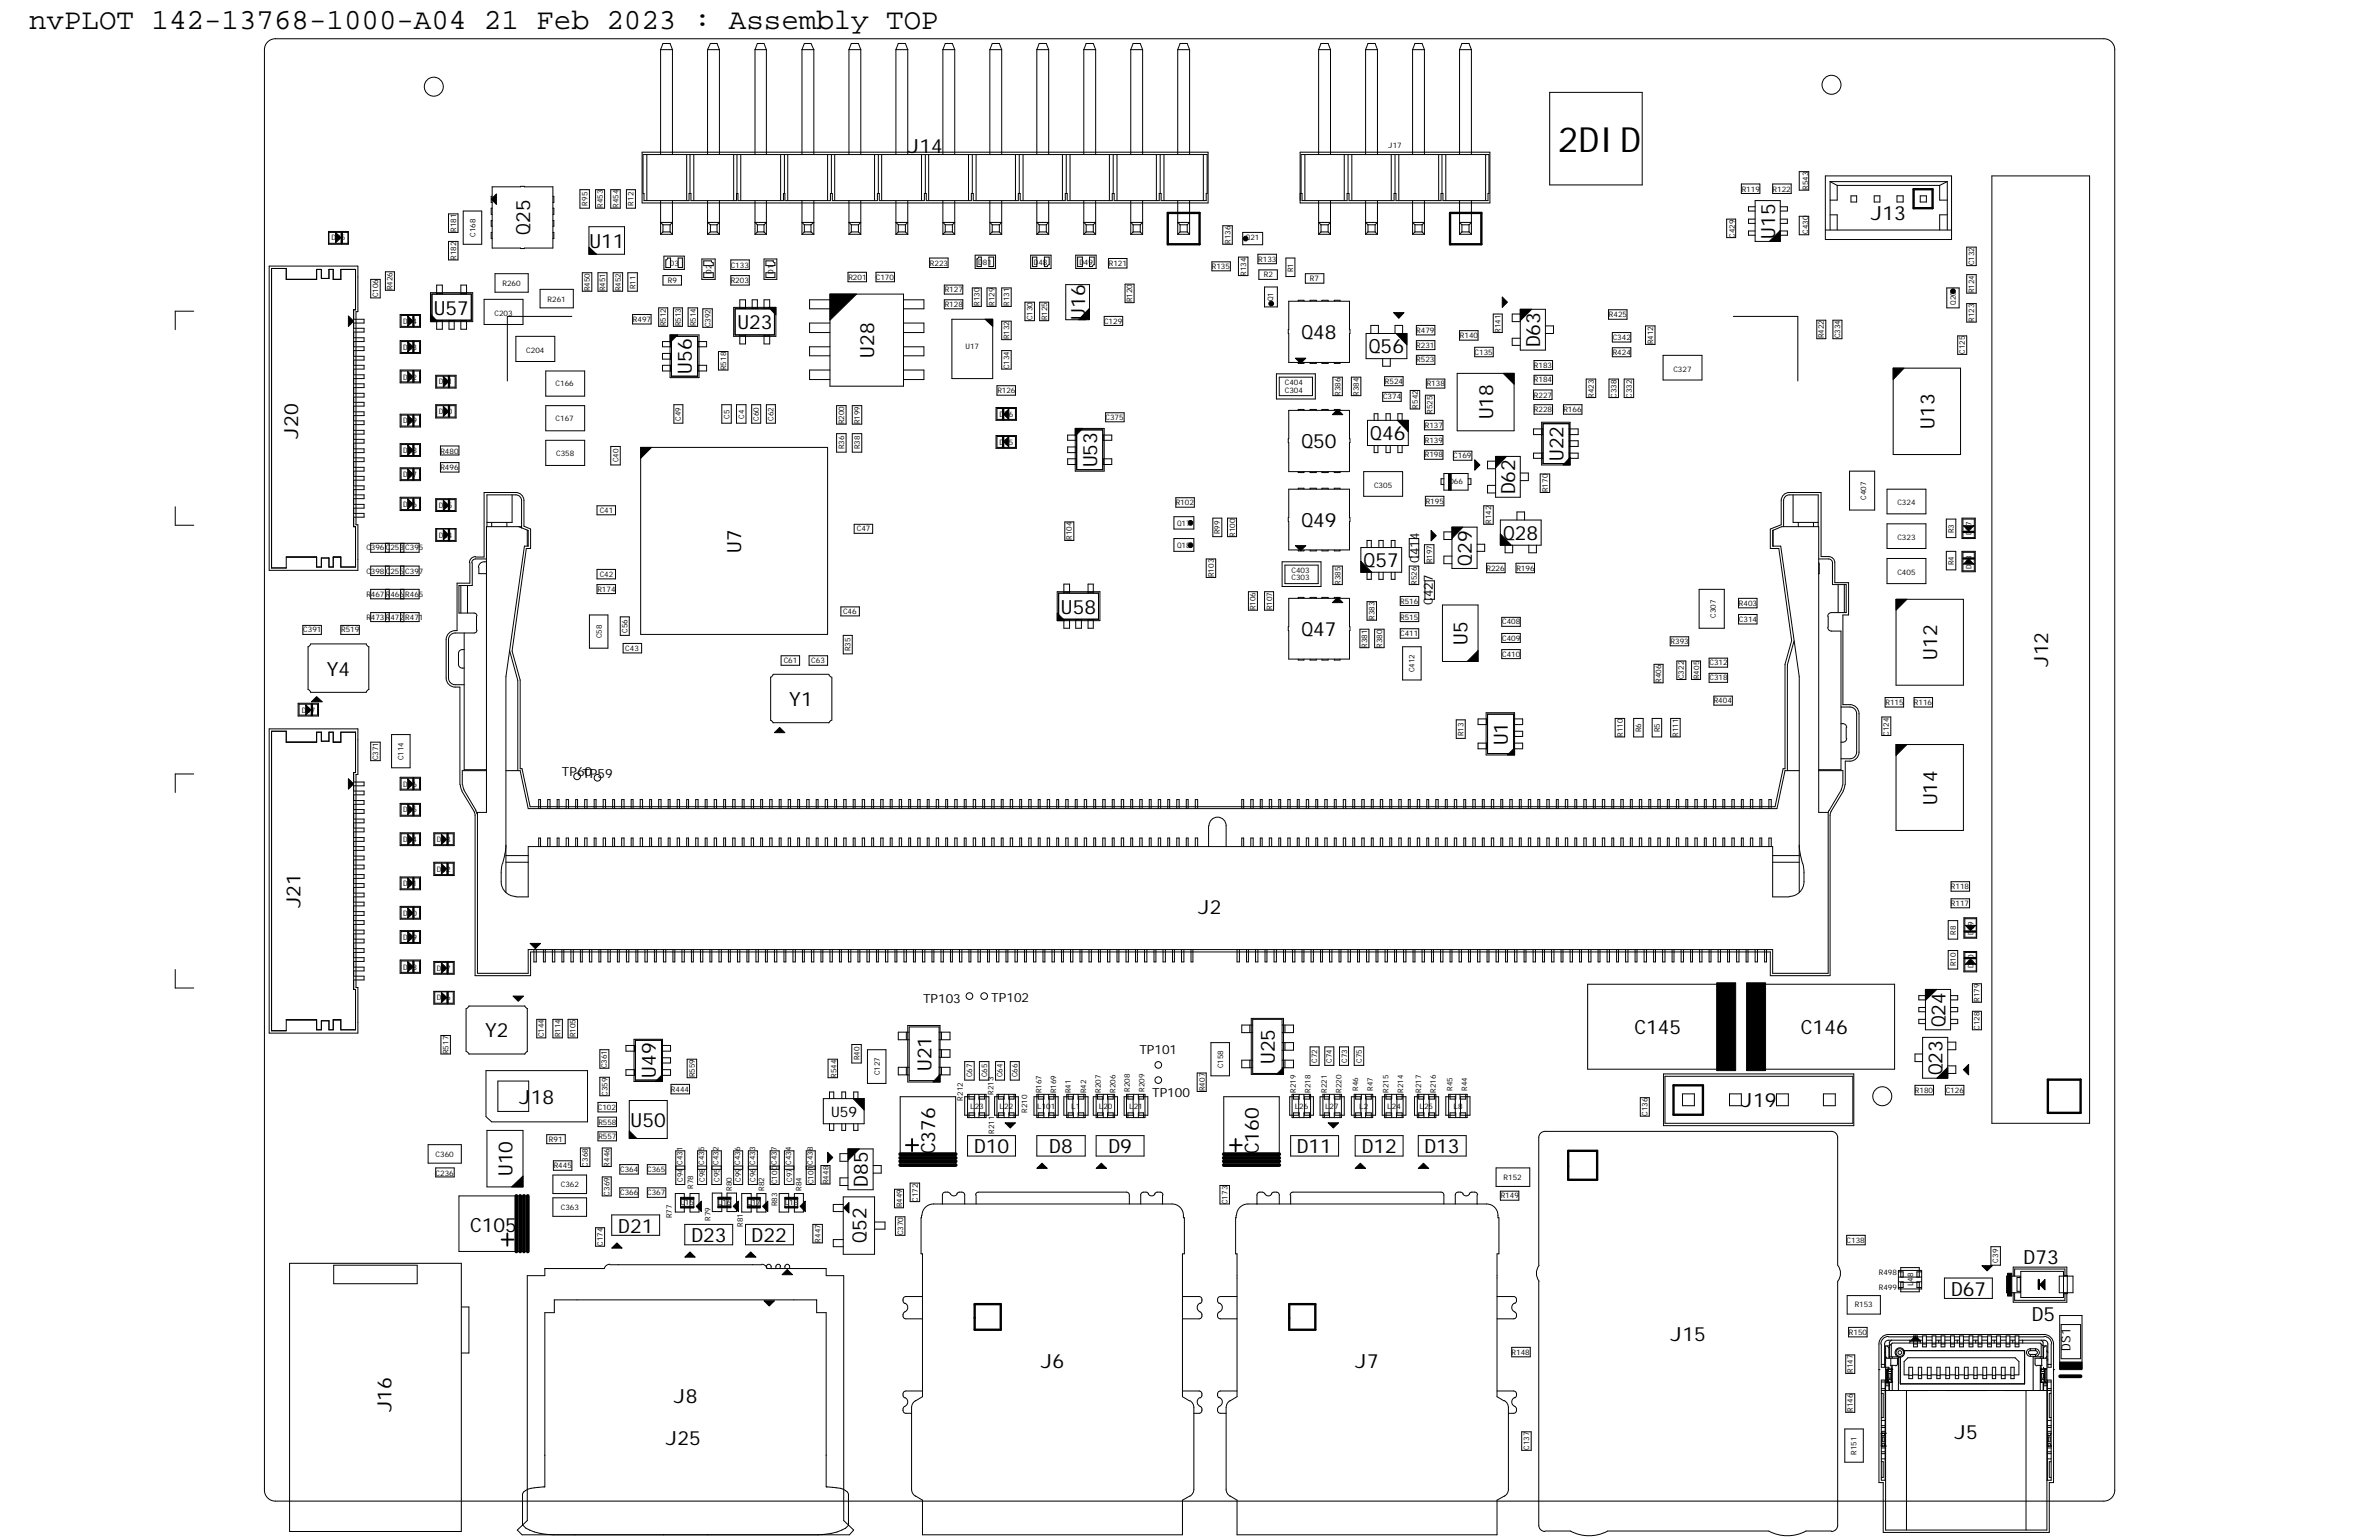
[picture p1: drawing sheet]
<svg xmlns="http://www.w3.org/2000/svg" width="432mm" height="279mm" viewBox="0 0 432 279" stroke-linecap="round" stroke-linejoin="round" font-family="sans-serif">
<defs><g id="words">
<text font-size="6.3" x="282.7" y="27.6">2DID</text>
<text font-size="5.3" x="5.3" y="5.3">nvPLOT 142-13768-1000-A04 21 Feb 2023 : Assembly TOP</text>
<g font-size="3.6">
<text x="164.8" y="27.8">J14</text>
<text x="339.6" y="39.8">J13</text>
<text x="96.2" y="42.6" transform="rotate(-90 96.2 42.6)">Q25</text>
<text x="107" y="45">U11</text>
<text x="322.2" y="43.3" transform="rotate(-90 322.2 43.3)">U15</text>
<text x="78.7" y="57.1">U57</text>
<text x="133.8" y="59.7">U23</text>
<text x="197" y="58" transform="rotate(-90 197 58)">U16</text>
<text x="158.7" y="64.9" transform="rotate(-90 158.7 64.9)">U28</text>
<text x="236.2" y="61.5">Q48</text>
<text x="248.5" y="64.1">Q56</text>
<text x="279.6" y="63" transform="rotate(-90 279.6 63)">D63</text>
<text x="125.6" y="67.8" transform="rotate(-90 125.6 67.8)">U56</text>
<text x="271" y="76.1" transform="rotate(-90 271 76.1)">U18</text>
<text x="351.1" y="77.8" transform="rotate(-90 351.1 77.8)">U13</text>
<text x="54.1" y="79.6" transform="rotate(-90 54.1 79.6)">J20</text>
<text x="236.2" y="81.3">Q50</text>
<text x="248.7" y="79.9">Q46</text>
<text x="283.8" y="83.7" transform="rotate(-90 283.8 83.7)">U22</text>
<text x="199.1" y="84.8" transform="rotate(-90 199.1 84.8)">U53</text>
<text x="275" y="89.7" transform="rotate(-90 275 89.7)">D62</text>
<text x="236.2" y="95.6">Q49</text>
<text x="134.5" y="100.3" transform="rotate(-90 134.5 100.3)">U7</text>
<text x="272.8" y="98">Q28</text>
<text x="247.5" y="102.9">Q57</text>
<text x="267.2" y="102.6" transform="rotate(-90 267.2 102.6)">Q29</text>
<text x="192.6" y="111.3">U58</text>
<text x="236.2" y="115.4">Q47</text>
<text x="266.4" y="117.1" transform="rotate(-90 266.4 117.1)">U5</text>
<text x="351.6" y="119.7" transform="rotate(-90 351.6 119.7)">U12</text>
<text x="59.3" y="122.6">Y4</text>
<text x="371.8" y="121.1" transform="rotate(-90 371.8 121.1)">J12</text>
<text x="143.3" y="128.1">Y1</text>
<text x="273.7" y="135.2" transform="rotate(-90 273.7 135.2)">U1</text>
<text x="351.6" y="146.1" transform="rotate(-90 351.6 146.1)">U14</text>
<text x="54.5" y="164.8" transform="rotate(-90 54.5 164.8)">J21</text>
<text x="217.5" y="165.9">J2</text>
<text x="88.1" y="188.2">Y2</text>
<text x="296.6" y="187.6">C145</text>
<text x="326.9" y="187.6">C146</text>
<text x="353.1" y="186.4" transform="rotate(-90 353.1 186.4)">Q24</text>
<text x="119" y="195.5" transform="rotate(-90 119 195.5)">U49</text>
<text x="169.1" y="194.3" transform="rotate(-90 169.1 194.3)">U21</text>
<text x="231.4" y="193" transform="rotate(-90 231.4 193)">U25</text>
<text x="352.6" y="195.1" transform="rotate(-90 352.6 195.1)">Q23</text>
<text x="94.2" y="200.3">J18</text>
<text x="316.1" y="200.9">J19</text>
<text x="114.5" y="204.4">U50</text>
<text x="169.8" y="209.4" transform="rotate(-90 169.8 209.4)">C376</text>
<text x="176.8" y="209.2">D10</text>
<text x="190.4" y="209.2">D8</text>
<text x="201.2" y="209.2">D9</text>
<text x="228.5" y="209.4" transform="rotate(-90 228.5 209.4)">C160</text>
<text x="235.4" y="209.2">D11</text>
<text x="247.2" y="209.2">D12</text>
<text x="258.5" y="209.2">D13</text>
<text x="93" y="213.4" transform="rotate(-90 93 213.4)">U10</text>
<text x="157.5" y="215.3" transform="rotate(-90 157.5 215.3)">D85</text>
<text x="85.3" y="223.4">C105</text>
<text x="112.2" y="223.7">D21</text>
<text x="125.5" y="225.3">D23</text>
<text x="136.4" y="225.3">D22</text>
<text x="157.3" y="225.5" transform="rotate(-90 157.3 225.5)">Q52</text>
<text x="367.3" y="229.3">D73</text>
<text x="354.1" y="235.1">D67</text>
<text x="368.8" y="239.6">D5</text>
<text x="303.2" y="243.3">J15</text>
<text x="188.9" y="248.1">J6</text>
<text x="246" y="248.1">J7</text>
<text x="71.1" y="256.3" transform="rotate(-90 71.1 256.3)">J16</text>
<text x="122.3" y="254.6">J8</text>
<text x="120.8" y="262.2">J25</text>
<text x="354.8" y="261.1">J5</text>
</g>
<text font-size="2.6" x="150.9" y="202.6">U59</text>
<g font-size="2.3">
<text x="257.6" y="102.1" transform="rotate(-90 257.6 102.1)">C414</text>
<text x="260.1" y="109.8" transform="rotate(-90 260.1 109.8)">C427</text>
<text x="102" y="140.8">TP60</text>
<text x="105.7" y="141.1">TP59</text>
<text x="167.5" y="182">TP103</text>
<text x="179.9" y="181.8">TP102</text>
<text x="206.8" y="191.2">TP101</text>
<text x="209.1" y="199">TP100</text>
<text x="375.8" y="245" transform="rotate(-90 375.8 245)">DS1</text>
</g>
<g font-size="1.4">
<text x="252" y="26.9">J17</text>
<text x="316.1" y="34.8">R119</text>
<text x="321.7" y="34.8">R122</text>
<text x="328.2" y="34.4" transform="rotate(-90 328.2 34.4)">R543</text>
<text x="106.6" y="37.3" transform="rotate(-90 106.6 37.3)">R95</text>
<text x="109.4" y="37.7" transform="rotate(-90 109.4 37.7)">R453</text>
<text x="112.2" y="37.7" transform="rotate(-90 112.2 37.7)">R454</text>
<text x="115" y="37.3" transform="rotate(-90 115 37.3)">R12</text>
<text x="60.2" y="43.6">D35</text>
<text x="82.8" y="47.2" transform="rotate(-90 82.8 47.2)">R182</text>
<text x="82.8" y="42.1" transform="rotate(-90 82.8 42.1)">R181</text>
<text x="86.3" y="43" transform="rotate(-90 86.3 43)">C168</text>
<text x="223.3" y="44.2" transform="rotate(-90 223.3 44.2)">R136</text>
<text x="226.1" y="43.6">Q21</text>
<text x="228.4" y="47.5">R133</text>
<text x="314.9" y="43.1" transform="rotate(-90 314.9 43.1)">C429</text>
<text x="328.2" y="42.4" transform="rotate(-90 328.2 42.4)">C430</text>
<text x="68.7" y="54" transform="rotate(-90 68.7 54)">C106</text>
<text x="71.2" y="52.7" transform="rotate(-90 71.2 52.7)">R426</text>
<text x="91.2" y="51.9">R260</text>
<text x="107.1" y="52.9" transform="rotate(-90 107.1 52.9)">R450</text>
<text x="109.8" y="52.9" transform="rotate(-90 109.8 52.9)">R451</text>
<text x="112.7" y="52.9" transform="rotate(-90 112.7 52.9)">R452</text>
<text x="115.3" y="52.4" transform="rotate(-90 115.3 52.4)">R11</text>
<text x="121.2" y="51.4">R9</text>
<text x="121.6" y="48.2">D3</text>
<text x="129.1" y="49.7" transform="rotate(-90 129.1 49.7)">D2</text>
<text x="132.6" y="48.5">C133</text>
<text x="132.6" y="51.4">R203</text>
<text x="140.4" y="49.7" transform="rotate(-90 140.4 49.7)">D1</text>
<text x="154" y="50.8">R201</text>
<text x="159" y="50.8">C170</text>
<text x="168.8" y="48.2">R223</text>
<text x="171.5" y="53">R127</text>
<text x="177.6" y="48">D81</text>
<text x="187.6" y="48">D48</text>
<text x="195.9" y="48">D49</text>
<text x="201.3" y="48.3">R121</text>
<text x="220" y="48.9">R135</text>
<text x="226.2" y="50" transform="rotate(-90 226.2 50)">R134</text>
<text x="229.4" y="50.3">R2</text>
<text x="234.7" y="49.4" transform="rotate(-90 234.7 49.4)">R1</text>
<text x="237.7" y="51">R7</text>
<text x="358.3" y="53.2" transform="rotate(-90 358.3 53.2)">R124</text>
<text x="358.3" y="48.1" transform="rotate(-90 358.3 48.1)">C132</text>
<text x="73.2" y="58.8">D34</text>
<text x="89.7" y="57.3">C203</text>
<text x="99.4" y="54.7">R261</text>
<text x="114.9" y="58.4">R497</text>
<text x="120.8" y="59.2" transform="rotate(-90 120.8 59.2)">R512</text>
<text x="123.6" y="59.2" transform="rotate(-90 123.6 59.2)">R513</text>
<text x="126.3" y="59.2" transform="rotate(-90 126.3 59.2)">R514</text>
<text x="128.9" y="59.4" transform="rotate(-90 128.9 59.4)">C392</text>
<text x="171.5" y="55.7">R128</text>
<text x="177.8" y="55.5" transform="rotate(-90 177.8 55.5)">R130</text>
<text x="180.5" y="55.5" transform="rotate(-90 180.5 55.5)">R129</text>
<text x="183.2" y="55.5" transform="rotate(-90 183.2 55.5)">R131</text>
<text x="187.4" y="58.1" transform="rotate(-90 187.4 58.1)">C130</text>
<text x="190.1" y="58.1" transform="rotate(-90 190.1 58.1)">R125</text>
<text x="200.4" y="58.8">C129</text>
<text x="205.5" y="54.8" transform="rotate(-90 205.5 54.8)">R120</text>
<text x="231.1" y="54.7" transform="rotate(-90 231.1 54.7)">Q1</text>
<text x="292" y="57.6">R425</text>
<text x="355" y="55.3" transform="rotate(-90 355 55.3)">Q20</text>
<text x="358.3" y="58.4" transform="rotate(-90 358.3 58.4)">R123</text>
<text x="73.2" y="63.4">D33</text>
<text x="95.5" y="64">C204</text>
<text x="175.2" y="63.3">U17</text>
<text x="183.2" y="61.6" transform="rotate(-90 183.2 61.6)">R132</text>
<text x="257.1" y="63.1">R231</text>
<text x="257.1" y="60.4">R479</text>
<text x="257.1" y="65.8">R523</text>
<text x="265" y="61.4">R140</text>
<text x="267.7" y="64.4">C135</text>
<text x="272.3" y="60.3" transform="rotate(-90 272.3 60.3)">R141</text>
<text x="292.7" y="64.4">R424</text>
<text x="292.7" y="61.7">C342</text>
<text x="300" y="62.5" transform="rotate(-90 300 62.5)">R412</text>
<text x="331" y="61.4" transform="rotate(-90 331 61.4)">R422</text>
<text x="334" y="61.4" transform="rotate(-90 334 61.4)">C334</text>
<text x="356.6" y="64.2" transform="rotate(-90 356.6 64.2)">C125</text>
<text x="73.2" y="68.9">D32</text>
<text x="79.7" y="69.7">D31</text>
<text x="100.9" y="70.1">C166</text>
<text x="131.8" y="67.2" transform="rotate(-90 131.8 67.2)">R518</text>
<text x="181" y="71.4">R126</text>
<text x="183.2" y="67" transform="rotate(-90 183.2 67)">C134</text>
<text x="233.2" y="71.4">C304</text>
<text x="233.2" y="69.9">C404</text>
<text x="243.3" y="71.8" transform="rotate(-90 243.3 71.8)">R386</text>
<text x="246.7" y="71.8" transform="rotate(-90 246.7 71.8)">R384</text>
<text x="251.4" y="69.6">R524</text>
<text x="259" y="70.1">R138</text>
<text x="278.4" y="69.4">R184</text>
<text x="278.4" y="66.7">R183</text>
<text x="303.7" y="67.5">C327</text>
<text x="73.2" y="76.8">D29</text>
<text x="79.7" y="75.1">D30</text>
<text x="100.9" y="76.4">C167</text>
<text x="123.6" y="76.4" transform="rotate(-90 123.6 76.4)">C49</text>
<text x="132.4" y="76" transform="rotate(-90 132.4 76)">C5</text>
<text x="135.1" y="76" transform="rotate(-90 135.1 76)">C4</text>
<text x="137.7" y="76.4" transform="rotate(-90 137.7 76.4)">C60</text>
<text x="140.4" y="76.4" transform="rotate(-90 140.4 76.4)">C62</text>
<text x="153.2" y="77" transform="rotate(-90 153.2 77)">R200</text>
<text x="156.1" y="77" transform="rotate(-90 156.1 77)">R199</text>
<text x="181.4" y="75.7">D76</text>
<text x="200.7" y="76.2">C375</text>
<text x="251" y="72.5">C374</text>
<text x="257.3" y="74.1" transform="rotate(-90 257.3 74.1)">R542</text>
<text x="258.6" y="77.6">R137</text>
<text x="260" y="75.1" transform="rotate(-90 260 75.1)">R525</text>
<text x="278.4" y="72.1">R227</text>
<text x="278.4" y="74.8">R228</text>
<text x="283.8" y="74.8">R166</text>
<text x="289.3" y="72.1" transform="rotate(-90 289.3 72.1)">R423</text>
<text x="293.4" y="72.1" transform="rotate(-90 293.4 72.1)">C338</text>
<text x="296.2" y="72.1" transform="rotate(-90 296.2 72.1)">C332</text>
<text x="73.2" y="82.2">D28</text>
<text x="79.9" y="82.3">R480</text>
<text x="100.9" y="82.8">C358</text>
<text x="112.2" y="83.9" transform="rotate(-90 112.2 83.9)">C40</text>
<text x="153.2" y="81.5" transform="rotate(-90 153.2 81.5)">R36</text>
<text x="156.1" y="81.5" transform="rotate(-90 156.1 81.5)">R38</text>
<text x="181.4" y="80.7">D75</text>
<text x="258.6" y="83">R198</text>
<text x="258.6" y="80.3">R139</text>
<text x="263.8" y="83.2">C169</text>
<text x="73.2" y="86.5">D27</text>
<text x="79.9" y="85.3">R496</text>
<text x="249.4" y="88.5">C305</text>
<text x="263.1" y="87.9">D66</text>
<text x="280.9" y="89.3" transform="rotate(-90 280.9 89.3)">R170</text>
<text x="73.2" y="91.9">D26</text>
<text x="79.7" y="92.2">D25</text>
<text x="108.8" y="93.1">C41</text>
<text x="213.4" y="91.7">R102</text>
<text x="213.6" y="95.4">Q17</text>
<text x="258.8" y="91.4">R195</text>
<text x="270.7" y="95.1" transform="rotate(-90 270.7 95.1)">R142</text>
<text x="338.7" y="90.7" transform="rotate(-90 338.7 90.7)">C407</text>
<text x="344.4" y="91.7">C324</text>
<text x="66.5" y="99.9">C396C253C395</text>
<text x="79.7" y="97.5">D24</text>
<text x="155.5" y="96.4">C47</text>
<text x="194.6" y="98" transform="rotate(-90 194.6 98)">R104</text>
<text x="213.6" y="99.4">Q18</text>
<text x="221.4" y="97" transform="rotate(-90 221.4 97)">R99</text>
<text x="224.2" y="97.4" transform="rotate(-90 224.2 97.4)">R100</text>
<text x="344.4" y="98.1">C323</text>
<text x="354.6" y="96.7" transform="rotate(-90 354.6 96.7)">R3</text>
<text x="357.8" y="97.1" transform="rotate(-90 357.8 97.1)">D77</text>
<text x="66.5" y="104.1">C398C255C397</text>
<text x="108.4" y="107.4">R174</text>
<text x="108.8" y="104.7">C42</text>
<text x="220.3" y="104.7" transform="rotate(-90 220.3 104.7)">R103</text>
<text x="234.4" y="105.3">C303</text>
<text x="234.4" y="103.9">C403</text>
<text x="243.3" y="106.1" transform="rotate(-90 243.3 106.1)">R385</text>
<text x="257.2" y="106.1" transform="rotate(-90 257.2 106.1)">R526</text>
<text x="259.9" y="102.2" transform="rotate(-90 259.9 102.2)">R197</text>
<text x="269.8" y="103.6">R226</text>
<text x="275.2" y="103.6">R196</text>
<text x="344.4" y="104.3">C405</text>
<text x="354.6" y="102.6" transform="rotate(-90 354.6 102.6)">R4</text>
<text x="357.8" y="103.2" transform="rotate(-90 357.8 103.2)">D78</text>
<text x="66.5" y="108.3">R467R466R465</text>
<text x="66.5" y="112.5">R473R472R471</text>
<text x="153" y="111.4">C46</text>
<text x="227.9" y="110.7" transform="rotate(-90 227.9 110.7)">R106</text>
<text x="230.9" y="110.7" transform="rotate(-90 230.9 110.7)">R107</text>
<text x="249.5" y="112.4" transform="rotate(-90 249.5 112.4)">R383</text>
<text x="254.1" y="112.5">R515</text>
<text x="254.1" y="109.5">R516</text>
<text x="272.7" y="113.3">C408</text>
<text x="311.4" y="112.1" transform="rotate(-90 311.4 112.1)">C307</text>
<text x="315.6" y="112.9">C314</text>
<text x="315.6" y="109.9">R403</text>
<text x="55" y="114.7">C391</text>
<text x="61.9" y="114.7">R519</text>
<text x="109.2" y="115.8" transform="rotate(-90 109.2 115.8)">C58</text>
<text x="113.5" y="118.1">C43</text>
<text x="113.9" y="114.8" transform="rotate(-90 113.9 114.8)">C56</text>
<text x="154.3" y="118.1" transform="rotate(-90 154.3 118.1)">R35</text>
<text x="248.1" y="117.5" transform="rotate(-90 248.1 117.5)">R381</text>
<text x="250.9" y="117.5" transform="rotate(-90 250.9 117.5)">R380</text>
<text x="254.1" y="115.4">C411</text>
<text x="272.7" y="116.2">C409</text>
<text x="272.7" y="119.2">C410</text>
<text x="303.2" y="116.8">R393</text>
<text x="142.3" y="120.4">C61</text>
<text x="147.3" y="120.4">C63</text>
<text x="256.7" y="122" transform="rotate(-90 256.7 122)">C412</text>
<text x="301.5" y="123.9" transform="rotate(-90 301.5 123.9)">R406</text>
<text x="305.6" y="123.2" transform="rotate(-90 305.6 123.2)">C322</text>
<text x="308.4" y="123.2" transform="rotate(-90 308.4 123.2)">R405</text>
<text x="310.3" y="120.7">C312</text>
<text x="310.3" y="123.5">C318</text>
<text x="54.8" y="129.3">D47</text>
<text x="311.1" y="127.6">R404</text>
<text x="342.2" y="127.9">R115</text>
<text x="347.4" y="127.9">R116</text>
<text x="68.7" y="137.9" transform="rotate(-90 68.7 137.9)">C371</text>
<text x="73.2" y="137.9" transform="rotate(-90 73.2 137.9)">C114</text>
<text x="265.6" y="133.6" transform="rotate(-90 265.6 133.6)">R13</text>
<text x="294.5" y="133.7" transform="rotate(-90 294.5 133.7)">R110</text>
<text x="297.9" y="132.9" transform="rotate(-90 297.9 132.9)">R6</text>
<text x="301.3" y="132.9" transform="rotate(-90 301.3 132.9)">R5</text>
<text x="304.6" y="133.7" transform="rotate(-90 304.6 133.7)">R111</text>
<text x="342.8" y="133.5" transform="rotate(-90 342.8 133.5)">C124</text>
<text x="73.2" y="142.7">D46</text>
<text x="73.2" y="147.4">D45</text>
<text x="73.2" y="152.8">D44</text>
<text x="79.3" y="152.8">D43</text>
<text x="73.2" y="160.7">D41</text>
<text x="79.3" y="158.2">D42</text>
<text x="354.1" y="161.3">R118</text>
<text x="73.2" y="166.2">D40</text>
<text x="354.1" y="164.4">R117</text>
<text x="73.2" y="170.5">D39</text>
<text x="355" y="169.6" transform="rotate(-90 355 169.6)">R8</text>
<text x="358.2" y="169.6" transform="rotate(-90 358.2 169.6)">D79</text>
<text x="73.2" y="175.9">D38</text>
<text x="79.3" y="176.2">D37</text>
<text x="355" y="175.3" transform="rotate(-90 355 175.3)">R10</text>
<text x="358.2" y="175.7" transform="rotate(-90 358.2 175.7)">D80</text>
<text x="79.3" y="181.5">D36</text>
<text x="359.3" y="181.8" transform="rotate(-90 359.3 181.8)">R179</text>
<text x="81.4" y="191.2" transform="rotate(-90 81.4 191.2)">R517</text>
<text x="98.7" y="188.2" transform="rotate(-90 98.7 188.2)">C144</text>
<text x="101.7" y="188.2" transform="rotate(-90 101.7 188.2)">R114</text>
<text x="104.5" y="188.2" transform="rotate(-90 104.5 188.2)">R105</text>
<text x="359.3" y="186.8" transform="rotate(-90 359.3 186.8)">C128</text>
<text x="110.2" y="193.8" transform="rotate(-90 110.2 193.8)">C361</text>
<text x="126.1" y="195.5" transform="rotate(-90 126.1 195.5)">R559</text>
<text x="151.8" y="195.5" transform="rotate(-90 151.8 195.5)">R544</text>
<text x="156" y="192.4" transform="rotate(-90 156 192.4)">R40</text>
<text x="159.7" y="195.1" transform="rotate(-90 159.7 195.1)">C127</text>
<text x="176.5" y="195.5" transform="rotate(-90 176.5 195.5)">C67</text>
<text x="179.1" y="195.5" transform="rotate(-90 179.1 195.5)">C65</text>
<text x="182" y="195.5" transform="rotate(-90 182 195.5)">C64</text>
<text x="184.7" y="195.5" transform="rotate(-90 184.7 195.5)">C66</text>
<text x="218.7" y="198" transform="rotate(-90 218.7 198)">R407</text>
<text x="222" y="193.8" transform="rotate(-90 222 193.8)">C158</text>
<text x="239.1" y="192.8" transform="rotate(-90 239.1 192.8)">C72</text>
<text x="241.8" y="192.8" transform="rotate(-90 241.8 192.8)">C74</text>
<text x="244.5" y="192.8" transform="rotate(-90 244.5 192.8)">C73</text>
<text x="246.5" y="197.9" transform="rotate(-90 246.5 197.9)">R46</text>
<text x="247.2" y="192.8" transform="rotate(-90 247.2 192.8)">C75</text>
<text x="249.2" y="197.9" transform="rotate(-90 249.2 197.9)">R47</text>
<text x="263.6" y="197.9" transform="rotate(-90 263.6 197.9)">R45</text>
<text x="266.3" y="197.9" transform="rotate(-90 266.3 197.9)">R44</text>
<text x="108.5" y="201.4">C102</text>
<text x="110.3" y="198.8" transform="rotate(-90 110.3 198.8)">C359</text>
<text x="121.8" y="198.1">R444</text>
<text x="174.8" y="199.7" transform="rotate(-90 174.8 199.7)">R212</text>
<text x="176.1" y="201.1">L23</text>
<text x="180.4" y="198.6" transform="rotate(-90 180.4 198.6)">R213</text>
<text x="181.4" y="201.1">L22</text>
<text x="186.5" y="201.9" transform="rotate(-90 186.5 201.9)">R210</text>
<text x="188.3" y="201.1">L101</text>
<text x="189" y="198.4" transform="rotate(-90 189 198.4)">R167</text>
<text x="191.7" y="198.4" transform="rotate(-90 191.7 198.4)">R169</text>
<text x="194.4" y="198.3" transform="rotate(-90 194.4 198.3)">R41</text>
<text x="194.4" y="201.1">L1</text>
<text x="197.1" y="198.3" transform="rotate(-90 197.1 198.3)">R42</text>
<text x="199.4" y="201.1">L20</text>
<text x="199.8" y="198.3" transform="rotate(-90 199.8 198.3)">R207</text>
<text x="202.5" y="198.3" transform="rotate(-90 202.5 198.3)">R206</text>
<text x="204.9" y="201.1">L21</text>
<text x="205.1" y="198.1" transform="rotate(-90 205.1 198.1)">R208</text>
<text x="207.7" y="198.1" transform="rotate(-90 207.7 198.1)">R209</text>
<text x="235" y="201.1">L26</text>
<text x="235.2" y="198.3" transform="rotate(-90 235.2 198.3)">R219</text>
<text x="237.9" y="198.3" transform="rotate(-90 237.9 198.3)">R218</text>
<text x="240.5" y="201.1">L27</text>
<text x="240.8" y="198.3" transform="rotate(-90 240.8 198.3)">R221</text>
<text x="243.5" y="198.3" transform="rotate(-90 243.5 198.3)">R220</text>
<text x="246.7" y="201.1">L2</text>
<text x="251.8" y="201.1">L24</text>
<text x="252" y="198.3" transform="rotate(-90 252 198.3)">R215</text>
<text x="254.7" y="198.3" transform="rotate(-90 254.7 198.3)">R214</text>
<text x="257.6" y="201.1">L25</text>
<text x="257.9" y="198.3" transform="rotate(-90 257.9 198.3)">R217</text>
<text x="260.6" y="198.3" transform="rotate(-90 260.6 198.3)">R216</text>
<text x="263.8" y="201.1">L8</text>
<text x="299" y="202.4" transform="rotate(-90 299 202.4)">C136</text>
<text x="347.6" y="198.3">R180</text>
<text x="353.2" y="198.3">C126</text>
<text x="79.1" y="209.9">C360</text>
<text x="99.6" y="207.2">R91</text>
<text x="108.6" y="206.7">R557</text>
<text x="108.6" y="204.1">R558</text>
<text x="180.4" y="205.7" transform="rotate(-90 180.4 205.7)">R211</text>
<text x="79.1" y="213.3">C236</text>
<text x="100.5" y="212">R445</text>
<text x="101.8" y="215.3">C362</text>
<text x="106.7" y="211.6" transform="rotate(-90 106.7 211.6)">C368</text>
<text x="110.6" y="211.6" transform="rotate(-90 110.6 211.6)">R446</text>
<text x="112.6" y="212.7">C364</text>
<text x="117.5" y="212.7">C365</text>
<text x="123.9" y="214.4" transform="rotate(-90 123.9 214.4)">C94 C431</text>
<text x="125.8" y="215.7" transform="rotate(-90 125.8 215.7)">R78</text>
<text x="127.9" y="214.4" transform="rotate(-90 127.9 214.4)">C98 C435</text>
<text x="130.6" y="214.4" transform="rotate(-90 130.6 214.4)">C95 C432</text>
<text x="134.5" y="214.4" transform="rotate(-90 134.5 214.4)">C99 C436</text>
<text x="137.1" y="214.4" transform="rotate(-90 137.1 214.4)">C96 C433</text>
<text x="141.1" y="214.8" transform="rotate(-90 141.1 214.8)">C100C437</text>
<text x="143.8" y="214.4" transform="rotate(-90 143.8 214.4)">C97 C434</text>
<text x="147.6" y="214.8" transform="rotate(-90 147.6 214.8)">C101C438</text>
<text x="150.4" y="214.8" transform="rotate(-90 150.4 214.8)">R448</text>
<text x="272.9" y="214">R152</text>
<text x="101.8" y="219.6">C363</text>
<text x="110.6" y="216.9" transform="rotate(-90 110.6 216.9)">C369</text>
<text x="112.6" y="216.9">C366</text>
<text x="117.5" y="216.9">C367</text>
<text x="122" y="221.1" transform="rotate(-90 122 221.1)">R77</text>
<text x="123.5" y="218.7">L15</text>
<text x="128.9" y="221.5" transform="rotate(-90 128.9 221.5)">R79</text>
<text x="130.3" y="218.7">L16</text>
<text x="132.8" y="216.1" transform="rotate(-90 132.8 216.1)">R80</text>
<text x="135.6" y="218.7">L17</text>
<text x="138.7" y="216.1" transform="rotate(-90 138.7 216.1)">R82</text>
<text x="141.1" y="218.8" transform="rotate(-90 141.1 218.8)">R83</text>
<text x="142.4" y="218.7">L18</text>
<text x="145.5" y="216.1" transform="rotate(-90 145.5 216.1)">R84</text>
<text x="163.7" y="219.1" transform="rotate(-90 163.7 219.1)">R449</text>
<text x="166.6" y="218" transform="rotate(-90 166.6 218)">C172</text>
<text x="222.8" y="218.5" transform="rotate(-90 222.8 218.5)">C173</text>
<text x="272.4" y="217.4">R149</text>
<text x="109.4" y="226" transform="rotate(-90 109.4 226)">C174</text>
<text x="134.8" y="222.6" transform="rotate(-90 134.8 222.6)">R81</text>
<text x="148.9" y="225.4" transform="rotate(-90 148.9 225.4)">R447</text>
<text x="163.9" y="224.1" transform="rotate(-90 163.9 224.1)">C370</text>
<text x="335.2" y="225.5">C138</text>
<text x="341" y="231.4">R498</text>
<text x="347.2" y="233.4" transform="rotate(-90 347.2 233.4)">L48</text>
<text x="362.7" y="229.1" transform="rotate(-90 362.7 229.1)">C39</text>
<text x="336.6" y="237.2">R153</text>
<text x="341" y="234">R499</text>
<text x="274.4" y="245.8">R148</text>
<text x="335.6" y="242.2">R150</text>
<text x="336.3" y="249.1" transform="rotate(-90 336.3 249.1)">R147</text>
<text x="336.3" y="256.2" transform="rotate(-90 336.3 256.2)">R146</text>
<text x="277.6" y="263.1" transform="rotate(-90 277.6 263.1)">C137</text>
<text x="337" y="263.9" transform="rotate(-90 337 263.9)">R151</text>
</g>
</g></defs>
<g fill="none" stroke="#000" stroke-width=".18">
<path d="M48 9v261.4zM50 7h331.9zM50 7a1.98 1.98 0 0 0-2 2M119.9 9v19zM119.9 9h2.2zM120.3 7.9l-.4 1.1zM120.3 7.9h1.3zM121.6 7.9l.5 1.1zM122.1 9v19zM128.4 9v19zM128.4 9h2.2zM128.9 7.9l-.5 1.1z"/>
<path d="M128.9 7.9h1.2zM130.1 7.9l.5 1.1zM130.6 9v19zM137 9v19zM137 9h2.1zM137.5 7.9l-.5 1.1zM137.5 7.9h1.2zM138.7 7.9l.4 1.1zM139.1 9v19zM145.6 9v19zM145.6 9h2.1zM146 7.9l-.4 1.1z"/>
<path d="M146 7.9h1.2zM147.2 7.9l.5 1.1zM147.7 9v19zM154.1 9v19zM154.1 9h2.1zM154.5 7.9l-.4 1.1zM154.5 7.9h1.3zM155.8 7.9l.4 1.1zM156.2 9v19zM162.6 9v19zM162.6 9h2.2zM163 7.9l-.4 1.1z"/>
<path d="M163 7.9h1.3zM164.3 7.9l.5 1.1zM164.8 9v19zM171.1 9v19zM171.1 9h2.2zM171.6 7.9h1.3zM171.6 7.9l-.5 1.1zM172.9 7.9l.4 1.1zM173.3 9v19zM179.7 9v19zM179.7 9h2.1zM180.1 7.9h1.3z"/>
<path d="M180.1 7.9l-.4 1.1zM181.4 7.9l.4 1.1zM181.8 9v19zM188.2 9v19zM188.2 9h2.1zM188.6 7.9h1.3zM188.6 7.9l-.4 1.1zM189.9 7.9l.4 1.1zM190.3 9v19zM196.7 9v19zM196.7 9h2.2zM197.1 7.9h1.3z"/>
<path d="M197.1 7.9l-.4 1.1zM198.4 7.9l.5 1.1zM198.9 9v19zM205.2 9v19zM205.2 9h2.2zM205.7 7.9h1.3zM205.7 7.9l-.5 1.1zM207 7.9l.4 1.1zM207.4 9v19zM213.8 9v19zM213.8 9h2.1zM214.2 7.9h1.3z"/>
<path d="M214.2 7.9l-.4 1.1zM215.5 7.9l.4 1.1zM215.9 9v19zM239.3 9v19zM239.3 9h2.2zM239.8 7.9l-.5 1.1zM239.8 7.9h1.3zM241.1 7.9l.4 1.1zM241.5 9v19zM247.9 9v19zM247.9 9h2.1zM248.3 7.9l-.4 1.1z"/>
<path d="M248.3 7.9h1.3zM249.6 7.9l.4 1.1zM250 9v19zM256.4 9v19zM256.4 9h2.1zM256.8 7.9l-.4 1.1zM256.8 7.9h1.3zM258.1 7.9l.4 1.1zM258.5 9v19zM264.9 9v19zM264.9 9h2.2zM265.3 7.9l-.4 1.1z"/>
<path d="M265.3 7.9h1.3zM266.6 7.9l.5 1.1zM267.1 9v19zM281.3 16.8v16.8zM281.3 16.8h16.8zM298.1 16.8v16.8zM381.9 7a1.98 1.98 0 0 1 1.9 2M383.8 9v261.4zM81.4 38.8v3.4zM81.4 38.8h1.7zM83.1 38.8v3.4zM84.1 38.3h3.3z"/>
<path d="M84.1 38.3v6zM87.4 38.3v6zM89.2 37.8v1.1zM89.2 37.8h.1zM89.2 38.9h.1zM89.2 36.7h.1zM89.2 35.6h.1zM89.2 35.6v1.1zM89.3 33.9h5.2zM89.3 33.9v11.1zM94.5 33.8h.1M94.5 33.8h.7z"/>
<path d="M95.2 33.9h5.2zM95.2 33.8h.1M100.4 33.9v11.1zM100.4 37.8h.1zM100.4 38.9h.1zM100.4 36.7h.1zM100.4 35.6h.1zM100.5 37.8v1.1zM100.5 35.6v1.1zM105.3 34.4v3.4zM105.3 37.8h1.7zM105.3 34.4h1.7z"/>
<path d="M107 34.4v3.4zM108.1 34.4v3.4zM108.1 34.4h1.6zM108.1 37.8h1.6zM109.7 34.4v3.4zM110.9 34.4v3.4zM110.9 34.4h1.7zM110.9 37.8h1.7zM112.6 34.4v3.4zM113.7 34.4v3.4zM113.7 34.4h1.6zM113.7 37.8h1.6z"/>
<path d="M115.3 34.4v3.4zM116.5 27.6v9.2zM116.5 36.8h102.8zM116.5 27.6h102.8zM116.7 28v7.1zM116.7 35.1h.2zM116.7 28h102.4zM116.9 35.1v1.3zM116.9 36.4h8.2zM117.4 28v8.4zM119.9 36.4v6.1zM122.1 36.4v6.1z"/>
<path d="M124.6 28v8.4zM125.1 35.1v1.3zM125.1 35.1h.3zM125.2 28v7.1zM125.4 35.1v1.3zM125.4 36.4h8.3zM125.9 28v8.4zM128.4 36.4v6.1zM130.6 36.4v6.1zM133.2 28v8.4zM133.7 35.1v1.3zM133.7 35.1h.2z"/>
<path d="M133.8 28v7.1zM133.9 35.1v1.3zM133.9 36.4h8.3zM134.5 28v8.4zM137 36.4v6.1zM139.1 36.4v6.1zM141.7 28v8.4zM142.2 35.1v1.3zM142.2 35.1h.3zM142.4 28v7.1zM142.5 35.1v1.3zM142.5 36.4h8.2z"/>
<path d="M143 28v8.4zM145.6 36.4v6.1zM147.7 36.4v6.1zM150.2 28v8.4zM150.7 35.1v1.3zM150.7 35.1h.4zM150.9 28v7.1zM151.1 35.1v1.3zM151.1 36.4h8.2zM151.5 28v8.4zM154.1 36.4v6.1zM156.2 36.4v6.1z"/>
<path d="M158.7 28v8.4zM159.3 35.1v1.3zM159.3 35.1h.3zM159.4 28v7.1zM159.6 35.1v1.3zM159.6 36.4h8.2zM160 28v8.4zM162.6 36.4v6.1zM164.8 36.4v6.1zM167.3 28v8.4zM167.8 35.1v1.3zM167.8 35.1h.3z"/>
<path d="M168 28v7.1zM168.1 35.1v1.3zM168.1 36.4h8.2zM168.6 28v8.4zM171.1 36.4v6.1zM173.3 36.4v6.1zM175.8 28v8.4zM176.3 35.1h.3zM176.3 35.1v1.3zM176.5 28v7.1zM176.6 35.1v1.3zM176.6 36.4h8.2z"/>
<path d="M177.2 28v8.4zM179.7 36.4v6.1zM181.8 36.4v6.1zM184.3 28v8.4zM184.8 35.1h.4zM184.8 35.1v1.3zM185 28v7.1zM185.2 36.4h8.2zM185.2 35.1v1.3zM185.7 28v8.4zM188.2 36.4v6.1zM190.3 36.4v6.1z"/>
<path d="M192.8 28v8.4zM193.4 35.1h.3zM193.4 35.1v1.3zM193.5 28v7.1zM193.7 36.4h8.2zM193.7 35.1v1.3zM194.2 28v8.4zM196.7 36.4v6.1zM198.9 36.4v6.1zM201.4 28v8.4zM201.9 35.1h.3zM201.9 35.1v1.3z"/>
<path d="M202.1 28v7.1zM202.2 36.4h8.2zM202.2 35.1v1.3zM202.7 28v8.4zM205.2 36.4v6.1zM207.4 36.4v6.1zM209.9 28v8.4zM210.4 35.1h.3zM210.4 35.1v1.3zM210.6 28v7.1zM210.7 36.4h8.2zM210.7 35.1v1.3z"/>
<path d="M211.3 28v8.4zM213.8 36.4v6.1zM215.9 36.4v6.1zM218.4 28v8.4zM218.9 35.1h.2zM218.9 35.1v1.3zM219.1 28v7.1zM219.3 27.6v9.2zM236 27.6v9.2zM236 35.1v1.3zM236 36.8h34.4zM236 35.1h.3z"/>
<path d="M236 27.6h34.4zM236.2 28v7.1zM236.2 28h34.1zM236.3 35.1v1.3zM236.3 36.4h8.2zM236.8 28v8.4zM239.3 36.4v6.1zM241.5 36.4v6.1zM244 28v8.4zM244.5 35.1v1.3zM244.5 35.1h.4zM244.7 28v7.1z"/>
<path d="M244.9 35.1v1.3zM244.9 36.4h8.1zM245.4 28v8.4zM247.9 36.4v6.1zM250 36.4v6.1zM252.5 28v8.4zM253 35.1v1.3zM253 35.1h.4zM253.2 28v7.1zM253.4 35.1v1.3zM253.4 36.4h8.2zM253.9 28v8.4z"/>
<path d="M256.4 36.4v6.1zM258.5 36.4v6.1zM261.1 28v8.4zM261.6 35.1v1.3zM261.6 35.1h.3zM261.7 28v7.1zM261.9 35.1v1.3zM261.9 36.4h8.2zM262.4 28v8.4zM264.9 36.4v6.1zM267.1 36.4v6.1zM269.7 28v8.4z"/>
<path d="M270.1 35.1v1.3zM270.1 35.1h.2zM270.3 28v7.1zM270.4 27.6v9.2zM281.3 33.6h16.8zM313.4 39.8v3.3zM313.4 39.8h1.6zM315 39.8v3.3zM316.1 35.1h3.3zM316.1 33.4h3.3zM316.1 33.4v1.7zM317.4 38.3h1.2z"/>
<path d="M317.4 37.5v.8zM317.4 37.5h1.2zM317.4 39.8v.7zM317.4 39.8h1.2zM318.6 36.4v7.4zM318.6 36.4h4.5zM319.4 33.4v1.7zM321.7 35.1h3.4zM321.7 33.4h3.4zM321.7 33.4v1.7zM323.1 38.3h1.3zM323.1 37.5h1.3z"/>
<path d="M323.1 39.8h1.3zM323.1 36.4v7.4zM324.4 37.5v.8zM324.4 39.8v.7zM325.1 33.4v1.7zM326.6 39.2v3.4zM326.6 39.2h1.7zM326.6 31.1v3.4zM326.6 34.5h1.7zM326.6 31.1h1.7zM328.3 39.2v3.4zM328.3 31.1v3.4z"/>
<path d="M331.3 31.9v11.6zM331.3 31.9h22.9zM332.2 39h1.3zM332.2 36.3h1.3zM332.2 33l1.3 .6zM332.2 33v8.7zM332.2 33h21.2zM333.5 39v2.7zM333.5 33.6v2.7zM333.5 33.6h18.6zM336 35.5h1zM336 36.7h1z"/>
<path d="M336 35.5v1.2zM337 35.5v1.2zM340.2 35.5h1zM340.2 36.7h1zM340.2 35.5v1.2zM341.2 35.5v1.2zM344.3 35.5h1.1zM344.3 36.7h1.1zM344.3 35.5v1.2zM345.4 35.5v1.2zM348.5 35.5h1.1zM348.5 36.7h1.1z"/>
<path d="M348.5 35.5v1.2zM349.6 35.5v1.2zM352.1 33.6v2.7zM352.1 36.3h1.3zM352.1 39h1.3zM352.1 39v2.7zM352.1 33.6l1.3-.6zM353.4 33v8.7zM354.2 31.9v11.6zM361.5 31.9v171.9zM361.5 31.9h17.8zM379.3 31.9v171.9z"/>
<path d="M31.8 56.5v3.3zM31.8 56.5h3.4zM48.9 48.3v55.2zM48.9 48.3h16.1zM49.3 48.7v54.3zM49.3 48.7h2.7zM52 48.7v2zM52 50.7h5.5zM57.5 48.9v1.8zM57.5 48.9h.8zM58.3 48.9v1.6zM58.3 50.5h1.4z"/>
<path d="M59.6 42v2.3zM59.6 44.3h3.6zM59.6 42h3.6zM59.7 48.9v1.6zM59.7 48.9h.8zM59.7 44.1h3.5zM59.7 42.2v1.9zM59.7 42.2h3.5zM60.5 48.9v1.8zM60.5 50.7h1.4zM61.9 48.9v1.8zM61.9 48.9h2.6z"/>
<path d="M63.2 42.2v1.9zM63.2 42v2.3zM64.2 56.2h.3zM64.2 56.2v39.4zM64.2 58.7v.8zM64.2 59.6h1.9zM64.2 58.6h1.9zM64.2 57.9h1.9zM64.2 56.2v1.6zM64.5 48.9v7.3zM64.6 56.5v38.7zM64.6 56.5h.4z"/>
<path d="M65 48.3v2zM65 50.3v6.2zM66.1 59.6v.6zM66.1 57.9v.7zM67.3 50.7v3.3zM67.3 54h1.7zM67.3 50.7h1.7zM69 50.7v3.3zM70 49.3v3.4zM70 49.3h1.6zM70 52.7h1.6zM71.6 49.3v3.4z"/>
<path d="M72.6 57.1v2.3zM72.6 59.4h3.7zM72.6 57.1h3.7zM72.8 59.2h3.4zM72.8 57.2v2zM72.8 57.2h3.4zM76.2 57.2v2zM76.3 57.1v2.3zM78.1 53.1v5.3zM78.1 58.4h7.7zM78.1 53.1h7.7zM78.4 53.4v4.7z"/>
<path d="M78.4 58.1h7.1zM78.4 53.4h7.1zM79.3 58.2h1zM79.3 59.7h1zM79.3 58.1v1.6zM79.3 53.3h1zM79.3 51.7h1zM79.3 51.7v1.7zM80.3 58.1v1.6zM80.3 51.7v1.7zM81.4 43.8v3.4zM81.4 47.2h1.7z"/>
<path d="M81.4 43.8h1.7zM81.4 42.2h1.7zM81.5 58.2h.9zM81.5 59.7h.9zM81.5 58.1v1.6zM82.4 58.1v1.6zM83.1 43.8v3.4zM83.6 58.2h1.1zM83.6 59.7h1.1zM83.6 58.1v1.6zM83.6 53.3h1.1zM83.6 51.7h1.1z"/>
<path d="M83.6 51.7v1.7zM84.1 44.3h3.3zM84.7 58.1v1.6zM84.7 51.7v1.7zM85.5 53.4v4.7zM85.8 53.1v5.3zM87.9 58.9h7zM87.9 54.3h7zM87.9 54.3v4.6zM89.2 42.2v1.1zM89.2 43.3h.1zM89.2 42.2h.1z"/>
<path d="M89.2 40h.1zM89.2 41h.1zM89.2 40v1zM89.3 45h5.2zM89.8 49.7h6.1zM89.8 49.7v3.3zM89.8 53h6.1zM92.1 57.4v11.7zM92.1 57.4h11.7zM94.5 45.1h.1M94.5 45.1h.7zM94.9 54.3v4.6z"/>
<path d="M95.2 45h5.2zM95.2 45.1h.1M95.9 49.7v3.3zM98 52.5h6.1zM98 52.5v3.4zM98 55.9h6.1zM100.4 43.3h.1zM100.4 42.2h.1zM100.4 40h.1zM100.4 41h.1zM100.5 42.2v1.1zM100.5 40v1z"/>
<path d="M104.1 52.5v3.4zM105.7 49.5v3.3zM105.7 49.5h1.7zM105.7 52.8h1.7zM106.9 46.1h.9zM106.9 45.4v.7zM106.9 41.1v4.3zM106.9 41.1h6.5zM107.4 49.5v3.3zM107.8 46.1h5.6zM108.5 49.5v3.3zM108.5 52.8h1.7z"/>
<path d="M108.5 49.5h1.7zM110.2 49.5v3.3zM111.3 49.5v3.3zM111.3 52.8h1.7zM111.3 49.5h1.7zM113 49.5v3.3zM113.4 41.1v5zM114 49.5v3.3zM114 52.8h1.7zM114 49.5h1.7zM114.8 58.8h3.4zM114.8 57.1v1.7z"/>
<path d="M114.8 57.1h3.4zM115.7 49.5v3.3zM118.2 57.1v1.7zM119.6 55.9v3.3zM119.6 59.2h1.6zM119.6 55.9h1.6zM119.9 40.4l.4 .4zM119.9 42.5l.4-.4zM119.9 40.4h2.2zM119.9 42.5h2.2zM120.3 51.7h3.4zM120.3 50h3.4z"/>
<path d="M120.3 50v1.7zM120.3 40.8v1.3zM120.3 40.8h1.3zM120.3 42.1h1.3zM120.5 48.9h3.7zM120.5 46.5h3.7zM120.5 46.5v2.4zM120.8 47.2v1.3zM120.8 48.5h.9zM121.2 55.9v3.3zM121.2 46.8h.5zM121.2 46.8l-.4 .4"/>
<path d="M121.6 42.1l.5 .4zM121.6 40.8v1.3zM121.6 40.8l.5-.4zM121.7 46.8v1.7zM122.2 55.9v3.3zM122.2 59.2h1.7zM122.2 55.9h1.7zM123.1 46.8h.8zM123.1 48.5h.8zM123.1 46.8v1.7zM123.7 50v1.7zM123.9 55.9v3.3z"/>
<path d="M123.9 46.8v1.7zM124.2 46.5v2.4zM124.9 55.9v3.3zM124.9 59.2h1.7zM124.9 55.9h1.7zM126.6 55.9v3.3zM127.4 47v3.7zM127.4 47h2.4zM127.4 50.7h2.4zM127.6 56v3.4zM127.6 59.4h1.7zM127.6 56h1.7z"/>
<path d="M127.7 47.3h1.4zM127.7 48.2h1.8zM127.7 47.3v.9zM127.7 49.5v.8zM127.7 49.5h1.8zM127.7 50.3h1.8zM128.4 40.4l.5 .4zM128.4 42.5l.5-.4zM128.4 40.4h2.2zM128.4 42.5h2.2zM128.9 40.8v1.3zM128.9 40.8h1.2z"/>
<path d="M128.9 42.1h1.2zM129.1 47.3l.4 .4M129.3 56v3.4zM129.5 47.7v.5zM129.5 49.5v.8zM129.8 47v3.7zM130.1 42.1l.5 .4zM130.1 40.8v1.3zM130.1 40.8l.5-.4zM132.6 48.9h3.4zM132.6 47.2h3.4zM132.6 47.2v1.7z"/>
<path d="M132.6 51.7h3.4zM132.6 50h3.4zM132.6 50v1.7zM133.2 55.8v5.2zM133.2 55.8h7.6zM133.4 56v4.8zM133.4 56h7.2zM134.3 55.9h1zM134.3 54.4h1zM134.3 54.4v1.6zM135.3 54.4v1.6zM136 47.2v1.7z"/>
<path d="M136 50v1.7zM136.5 55.9h1zM136.5 54.4h1zM136.5 54.4v1.6zM137 40.4l.5 .4zM137 42.5l.5-.4zM137 40.4h2.1zM137 42.5h2.1zM137.5 54.4v1.6zM137.5 40.8v1.3zM137.5 40.8h1.2zM137.5 42.1h1.2z"/>
<path d="M138.7 47v3.7zM138.7 47h2.3zM138.7 50.7h2.3zM138.7 55.9h1zM138.7 54.4h1zM138.7 54.4v1.6zM138.7 42.1l.4 .4zM138.7 40.8v1.3zM139 47.3h1.4zM139 48.2h1.7zM139 47.3v.9zM139 49.5v.8z"/>
<path d="M139 49.5h1.7zM139 50.3h1.7zM139.1 40.4l-.4 .4zM139.7 54.4v1.6zM140.3 47.3l.4 .4M140.6 56v4.8zM140.7 47.7v.5zM140.7 49.5v.8zM140.8 55.8v5.2zM141 47v3.7zM145.6 40.4l.4 .4zM145.6 42.5l.4-.4z"/>
<path d="M145.6 40.4h2.1zM145.6 42.5h2.1zM146 40.8v1.3zM146 40.8h1.2zM146 42.1h1.2zM146.9 58.6v1.7zM146.9 58.6h3.7zM146.9 54.4v1.6zM146.9 56h3.7zM146.9 54.4h3.7zM147.2 42.1l.5 .4zM147.2 40.8v1.3z"/>
<path d="M147.2 40.8l.5-.4zM150.6 53.4v16.7zM150.6 53.4h13.4zM153.9 51.1h3.4zM153.9 49.4h3.4zM153.9 49.4v1.7zM154.1 40.4l.4 .4zM154.1 40.4h2.1zM154.1 42.5h2.1zM154.5 40.8v1.3zM154.5 42.1l-.4 .4zM154.5 40.8h1.3z"/>
<path d="M154.5 42.1h1.3zM155.8 42.1l.4 .4zM155.8 40.8v1.3zM155.8 40.8l.4-.4zM157.3 49.4v1.7zM159 49.4h3.4zM159 51.1h3.4zM159 49.4v1.7zM162.4 49.4v1.7zM162.6 40.4l.4 .4zM162.6 42.5l.4-.4zM162.6 40.4h2.2z"/>
<path d="M162.6 42.5h2.2zM163 40.8v1.3zM163 40.8h1.3zM163 42.1h1.3zM164 58.6h3.7zM164 53.4v16.7zM164 54.4h3.7zM164 56h3.7zM164.3 42.1l.5 .4zM164.3 40.8v1.3zM164.3 40.8l.5-.4zM167.7 58.6v1.7z"/>
<path d="M167.7 54.4v1.6zM168.7 48.5h3.4zM168.7 46.8h3.4zM168.7 46.8v1.7zM171.1 40.4l.5 .4zM171.1 42.5l.5-.4zM171.1 40.4h2.2zM171.1 42.5h2.2zM171.4 51.7h3.4zM171.4 53.4h3.4zM171.4 51.7v1.7zM171.4 56h3.4z"/>
<path d="M171.4 54.4h3.4zM171.4 54.4v1.6zM171.6 40.8v1.3zM171.6 40.8h1.3zM171.6 42.1h1.3zM172.1 46.8v1.7zM172.8 57.9v10.8zM172.8 57.9h7.4zM172.9 42.1l.4 .4zM172.9 40.8v1.3zM172.9 40.8l.4-.4zM174.8 51.7v1.7z"/>
<path d="M174.8 54.4v1.6zM176.5 52.2v3.4zM176.5 55.6h1.6zM176.5 52.2h1.6zM177 48.7h3.7zM177 46.3h3.7zM177 46.3v2.4zM177.3 47v1.4zM177.3 48.4h.8zM177.6 46.6h.5zM177.6 46.6l-.3 .4M178.1 46.6v1.8z"/>
<path d="M178.1 52.2v3.4zM179.1 52.2v3.4zM179.1 52.2h1.7zM179.1 55.6h1.7zM179.5 46.6h.9zM179.5 48.4h.9zM179.5 46.6v1.8zM179.7 40.4l.4 .4zM179.7 40.4h2.1zM179.7 42.5h2.1zM179.7 42.5l.4-.4zM180.1 40.8v1.3z"/>
<path d="M180.1 40.8h1.3zM180.1 42.1h1.3zM180.2 57.9v10.8zM180.4 46.6v1.8zM180.7 46.3v2.4zM180.8 52.2v3.4zM181.4 42.1l.4 .4zM181.4 40.8v1.3zM181.8 58.3v3.3zM181.8 58.3h1.7zM181.8 52.2v3.4zM181.8 52.2h1.7z"/>
<path d="M181.8 55.6h1.7zM181.8 40.4l-.4 .4zM183.5 58.3v3.3zM183.5 52.2v3.4zM186 54.8v3.4zM186 58.2h1.8zM186 54.8h1.8zM187.1 46.3h3.7zM187.1 48.7h3.7zM187.1 46.3v2.4zM187.4 48.4h.8zM187.4 46.6h.8z"/>
<path d="M187.4 46.6v1.8zM187.8 54.8v3.4zM188.2 46.6v1.8zM188.2 40.4l.4 .4zM188.2 40.4h2.1zM188.2 42.5h2.1zM188.6 40.8h1.3zM188.6 42.1h1.3zM188.6 40.8v1.3zM188.6 42.1l-.4 .4zM188.7 54.8v3.4zM188.7 58.2h1.6z"/>
<path d="M188.7 54.8h1.6zM189.6 48.4h.5zM189.6 46.6v1.8zM189.6 46.6h.8zM189.9 42.1l.4 .4zM189.9 40.8v1.3zM190.3 54.8v3.4zM190.3 40.4l-.4 .4zM190.4 46.6v1.4zM190.4 48l-.3 .4M190.8 46.3v2.4zM193.4 58h3.6z"/>
<path d="M193.4 51.6v6.4zM193.4 51.6h4.3zM195.2 46.3h3.8zM195.2 48.7h3.8zM195.2 46.3v2.4zM195.6 48.4h.9zM195.6 46.6h.9zM195.6 46.6v1.8zM196.5 46.6v1.8zM196.7 40.4l.4 .4zM196.7 40.4h2.2zM196.7 42.5h2.2z"/>
<path d="M197.1 40.8h1.3zM197.1 42.1h1.3zM197.1 40.8v1.3zM197.1 42.1l-.4 .4zM197.7 57.1l-.7 .9zM197.7 51.6v5.5zM197.7 48.4h.6zM197.7 46.6v1.8zM197.7 46.6h.9zM198.4 42.1l.5 .4zM198.4 40.8v1.3zM198.6 46.6v1.4z"/>
<path d="M198.6 48l-.3 .4M198.9 40.4l-.5 .4zM199 46.3v2.4zM200.4 59h3.4zM200.4 57.4v1.6zM200.4 57.4h3.4zM201.2 48.6h3.3zM201.2 46.9h3.3zM201.2 46.9v1.7zM203.8 57.4v1.6zM204.2 51.6v3.3zM204.2 54.9h1.6z"/>
<path d="M204.2 51.6h1.6zM204.5 46.9v1.7zM205.2 40.4h2.2zM205.2 42.5h2.2zM205.2 40.4l.5 .4zM205.7 40.8h1.3zM205.7 42.1h1.3zM205.7 42.1l-.5 .4zM205.7 40.8v1.3zM205.8 51.6v3.3zM207 42.1l.4 .4zM207 40.8l.4-.4z"/>
<path d="M207 40.8v1.3zM213.8 40.4h2.1zM213.8 42.5h2.1zM213.8 40.4l.4 .4zM213.8 42.5l.4-.4zM214.2 40.8h1.3zM214.2 42.1h1.3zM214.2 40.8v1.3zM215.5 42.1l.4 .4zM215.5 40.8l.4-.4zM215.5 40.8v1.3zM220 47.5h3.3z"/>
<path d="M220 49.1h3.3zM220 47.5v1.6zM221.9 41v3.3zM221.9 41h1.8zM221.9 44.3h1.8zM223.3 47.5v1.6zM223.7 41v3.3zM224.8 46.6v3.4zM224.8 50h1.7zM224.8 46.6h1.7zM225.6 42.2v2.2zM225.6 42.2h3.6z"/>
<path d="M225.6 44.4h3.6zM226.5 46.6v3.4zM228.3 47.8h3.4zM228.3 46.1h3.4zM228.3 46.1v1.7zM228.5 49h3.3zM228.5 50.7h3.3zM228.5 49v1.7zM229.2 42.2v2.2zM229.5 55.7h2.3zM229.5 52.1v3.6zM229.5 52.1h2.3z"/>
<path d="M231.7 46.1v1.7zM231.8 49v1.7zM231.8 52.1v3.6zM233.4 46.8v3.4zM233.4 46.8h1.6zM233.4 50.2h1.6zM233.8 59.8h.1M233.8 59.8v.7zM233.9 54.7v5.1zM233.9 54.7h11zM235 46.8v3.4zM235.6 54.5v.2z"/>
<path d="M235.6 54.5h1.1zM236.7 54.5v.2zM236.9 49.7v1.7zM236.9 49.7h3.4zM236.9 51.4h3.4zM237.8 54.5h1.1zM237.8 54.5v.2zM238.9 54.5v.2zM239.3 42.5l.5-.4zM239.3 42.5h2.2zM239.3 40.4h2.2zM239.3 40.4l.5 .4z"/>
<path d="M239.8 40.8v1.3zM239.8 42.1h1.3zM239.8 40.8h1.3zM239.9 54.5v.2zM239.9 54.5h1.2zM240.3 49.7v1.7zM241.1 54.5v.2zM241.1 40.8l.4-.4zM241.1 40.8v1.3zM241.1 42.1l.4 .4zM242.2 54.5h1zM242.2 54.5v.2z"/>
<path d="M243.2 54.5v.2zM244.9 54.7v5.1zM245 59.8h.1M245 59.8v.7zM247.9 42.5h2.1zM247.9 40.4h2.1zM247.9 40.4l.4 .4zM248.3 42.1l-.4 .4zM248.3 40.8v1.3zM248.3 42.1h1.3zM248.3 40.8h1.3zM248.8 59h1.4z"/>
<path d="M248.8 59v1.5zM249.6 40.8l.4-.4zM249.6 40.8v1.3zM249.6 42.1l.4 .4zM250.2 59v1.5zM253.2 59h1.4zM253.2 59v1.5zM254.6 59v1.5zM256.4 42.5l.4-.4zM256.4 40.4l.4 .4zM256.4 42.5h2.1zM256.4 40.4h2.1z"/>
<path d="M256.8 40.8v1.3zM256.8 42.1h1.3zM256.8 40.8h1.3zM257.1 59h3.3zM257.1 59v1.8zM258.1 40.8v1.3zM258.1 40.8l.4-.4zM258.1 42.1l.4 .4zM260.4 59v1.8zM264.9 60h3.4zM264.9 60v1.7zM264.9 42.5l.4-.4z"/>
<path d="M264.9 40.4l.4 .4zM264.9 42.5h2.2zM264.9 40.4h2.2zM265.3 40.8v1.3zM265.3 42.1h1.3zM265.3 40.8h1.3zM266.6 40.8v1.3zM266.6 40.8l.5-.4zM266.6 42.1l.5 .4zM268.3 60v1.7zM271 57v3.3zM271 57h1.7z"/>
<path d="M272.7 57v3.3zM274.5 57v1.4zM274.5 58.4h1.4zM274.5 57h1.4zM275.9 56.1v7.4zM275.9 56.1h4.6zM280.5 59.1h1.5zM280.5 56.1v7.4zM282 59.1v1.4zM292 57.9h3.3zM292 56.2v1.7zM292 56.2h3.3z"/>
<path d="M295.3 56.2v1.7zM298.7 59.1v3.4zM298.7 59.1h1.7zM300.4 59.1v3.4zM313.4 43.1h1.6zM314.6 57.4h11.7zM317.4 40.5h1.2zM317.4 42.7h1.2zM317.4 41.9v.8zM317.4 41.9h1.2zM318.6 43.8h4.5zM323.1 40.5h1.3z"/>
<path d="M323.1 42.7h1.3zM323.1 41.9h1.3zM324.4 41.9v.8zM326.3 57.4v11.7zM326.6 42.6h1.7zM329.8 58.1v3.4zM329.8 58.1h1.6zM331.3 41.7h22.9zM331.3 43.5h22.9zM331.4 58.1v3.4zM332.7 58.1v3.4zM332.7 58.1h1.6z"/>
<path d="M334.3 58.1v3.4zM353.4 52.2h2.2zM353.4 55.9h2.2zM353.4 52.2v3.7zM355.6 52.2v3.7zM357 55.1v3.3zM357 58.4h1.7zM357 55.1h1.7zM357 49.8v3.4zM357 49.8h1.7zM357 53.2h1.7zM357 44.8v3.4z"/>
<path d="M357 48.2h1.7zM357 44.8h1.7zM358.7 55.1v3.3zM358.7 49.8v3.4zM358.7 44.8v3.4zM64.2 79.7h1.9zM64.2 78.8h1.9zM64.2 78.1h1.9zM64.2 77h1.9zM64.2 76.4h1.9zM64.2 75.4h1.9zM64.2 74.7h1.9z"/>
<path d="M64.2 73.7h1.9zM64.2 73h1.9zM64.2 72h1.9zM64.2 71.4h1.9zM64.2 70.4v.9zM64.2 72.1v.8zM64.2 73.8v.8zM64.2 75.5v.8zM64.2 77.1v.9zM64.2 78.8v.8zM64.2 60.3v.9zM64.2 62.1v.7z"/>
<path d="M64.2 63.7v.9zM64.2 65.4v.8zM64.2 67.1v.8zM64.2 68.8v.7zM64.2 70.3h1.9zM64.2 69.6h1.9zM64.2 68.7h1.9zM64.2 68h1.9zM64.2 67h1.9zM64.2 66.3h1.9zM64.2 65.3h1.9zM64.2 64.6h1.9z"/>
<path d="M64.2 63.6h1.9zM64.2 62.9h1.9zM64.2 62h1.9zM64.2 61.3h1.9zM64.2 60.2h1.9zM66.1 79.7v.7zM66.1 78.1v.7zM66.1 76.4v.6zM66.1 74.7v.7zM66.1 73v.7zM66.1 71.4v.6zM66.1 68v.7z"/>
<path d="M66.1 69.6v.7zM66.1 66.3v.7zM66.1 64.6v.7zM66.1 62.9v.7zM66.1 61.3v.7zM72.6 75.1v2.4zM72.6 77.5h3.7zM72.6 75.1h3.7zM72.6 61.8v2.3zM72.6 64.1h3.7zM72.6 61.8h3.7zM72.6 67.1v2.4z"/>
<path d="M72.6 69.5h3.7zM72.6 67.1h3.7zM72.8 77.3h3.4zM72.8 75.3v2zM72.8 75.3h3.4zM72.8 64h3.4zM72.8 62v2zM72.8 62h3.4zM72.8 69.3h3.4zM72.8 67.3v2zM72.8 67.3h3.4zM76.2 75.3v2z"/>
<path d="M76.2 62v2zM76.2 67.3v2zM76.3 75.1v2.4zM76.3 61.8v2.3zM76.3 67.1v2.4zM79.1 73.4v2.4zM79.1 75.8h3.7zM79.1 73.4h3.7zM79.1 68.1v2.3zM79.1 70.4h3.7zM79.1 68.1h3.7zM79.3 75.7h3.3z"/>
<path d="M79.3 73.6v2.1zM79.3 73.6h3.3zM79.3 70.2h3.3zM79.3 68.3v1.9zM79.3 68.3h3.3zM82.6 73.6v2.1zM82.6 68.3v1.9zM82.8 73.4v2.4zM82.8 68.1v2.3zM93.6 65.6h7.1zM93.6 61h7.1zM93.6 61v4.6z"/>
<path d="M99.1 79.9h7zM99.1 79.9v4.5zM99.1 73.6h7zM99.1 73.6v4.6zM99.1 78.2h7zM99.1 67.3h7zM99.1 67.3v4.6zM99.1 71.9h7zM100.7 61v4.6zM106.1 79.9v4.5zM106.1 73.6v4.6zM106.1 67.3v4.6z"/>
<path d="M120.2 64.1v1.1zM120.2 66.3v1zM120.2 64.1h1.7zM120.2 65.2h1.7zM120.2 66.3h1.7zM120.2 67.3h1.7zM120.2 62v.9zM120.2 62h1.7zM120.2 62.9h1.7zM121.6 68.5h5.3zM121.6 60.8h5.3zM121.6 60.8v7.7z"/>
<path d="M121.7 62v.9zM121.7 64.1v1.1zM121.7 66.3v1zM121.9 68.3h4.7zM121.9 61h4.7zM121.9 61v7.3zM122.3 73.4v3.4zM122.3 76.8h1.6zM122.3 73.4h1.6zM123.9 73.4v3.4zM126.6 62.9h1.7zM126.6 62h1.7z"/>
<path d="M126.6 67.3h1.7zM126.6 66.3h1.7zM126.6 61v7.3zM126.7 66.3v1zM126.7 62v.9zM126.9 60.8v7.7zM128.3 66.3v1zM128.3 62v.9zM130.4 63.8v3.3zM130.4 63.8h1.7zM130.4 67.1h1.7zM131 73.4v3.4z"/>
<path d="M131 73.4h1.7zM131 76.8h1.7zM132.1 63.8v3.3zM132.7 73.4v3.4zM133.2 61h7.6zM133.4 60.8h7.2zM133.7 73.4v3.4zM133.7 73.4h1.7zM133.7 76.8h1.7zM134.3 60.9h1zM134.3 62.4h1zM134.3 60.8v1.6z"/>
<path d="M135.3 60.8v1.6zM135.4 73.4v3.4zM136.4 73.4v3.4zM136.4 73.4h1.7zM136.4 76.8h1.7zM138.1 73.4v3.4zM138.7 60.9h1zM138.7 62.4h1zM138.7 60.8v1.6zM139.1 73.4v3.4zM139.1 73.4h1.6zM139.1 76.8h1.6z"/>
<path d="M139.7 60.8v1.6zM140.7 73.4v3.4zM146.9 62.9v1.7zM146.9 64.6h3.7zM146.9 62.9h3.7zM146.9 60.3h3.7zM146.9 68.9h3.7zM146.9 67.1h3.7zM146.9 67.1v1.8zM150.6 70.1h13.4zM151.8 73.6v3.4zM151.8 77h1.8z"/>
<path d="M151.8 73.6h1.8zM151.8 78.7v3.3zM151.8 78.7h1.8zM153.6 73.6v3.4zM153.6 78.7v3.3zM154.7 73.6v3.4zM154.7 77h1.7zM154.7 73.6h1.7zM154.7 78.7v3.3zM154.7 78.7h1.7zM156.4 73.6v3.4zM156.4 78.7v3.3z"/>
<path d="M164 68.9h3.7zM164 67.1h3.7zM164 60.3h3.7zM164 62.9h3.7zM164 64.6h3.7zM167.7 67.1v1.8zM167.7 62.9v1.7zM172.8 68.7h7.4zM180.8 79h3.7zM180.8 79v2.3zM180.8 73.9h3.7zM180.8 76.3h3.7z"/>
<path d="M180.8 73.9v2.4zM181 71.7h3.3zM181 70v1.7zM181 79.2v2zM181 79.2h3.3zM181 74.1v2zM181 74.1h3.3zM181 76.1h3.3zM181 70h3.3zM181.8 61.6h1.7zM181.8 63.6v3.4zM181.8 67h1.7z"/>
<path d="M181.8 63.6h1.7zM183.5 63.6v3.4zM184.3 70v1.7zM184.3 79.2v2zM184.3 74.1v2zM184.5 79v2.3zM184.5 73.9v2.4zM193.8 78.9v1zM193.8 78.9h1.6zM193.8 79.9h1.6zM195.2 77.7v7.8zM195.2 77.7h5.2z"/>
<path d="M195.3 78.9v1zM195.4 78v7.2zM195.4 78h4.8zM200.2 78v7.2zM200.2 79.9h1.6zM200.2 78.9h1.6zM200.2 78.9v1zM200.4 77.7v7.8zM200.7 76.5h3.3zM200.7 74.9h3.3zM200.7 74.9v1.6zM201.8 78.9v1z"/>
<path d="M204 74.9v1.6zM231.7 67.8h7zM231.7 67.8v4.6zM231.7 72.4h7zM232.2 71.8h6zM232.2 68.4v3.4zM232.2 68.4h6zM233.8 79.6h.1M233.8 79.6v.7zM233.8 60.5h.1M233.9 74.5v5.1zM233.9 74.5h11z"/>
<path d="M233.9 60.5v5.3zM233.9 65.8h11zM235.6 74.3h1.1zM235.6 74.3v.2zM235.6 65.8v.1zM235.6 65.9h1.1zM236.7 74.3v.2zM236.7 65.8v.1zM237.8 74.3v.2zM237.8 74.3h1.1zM237.8 65.9h1.1zM237.8 65.8v.1z"/>
<path d="M238.2 68.4v3.4zM238.7 67.8v4.6zM238.9 74.3v.2zM238.9 65.8v.1zM239.9 74.3h1.2zM239.9 74.3v.2zM239.9 65.8v.1zM239.9 65.9h1.2zM241.1 74.3v.2zM241.1 65.8v.1zM241.9 68.4v3.4zM241.9 71.8h1.7z"/>
<path d="M241.9 68.4h1.7zM242.2 74.3v.2zM242.2 74.3h1zM242.2 65.9h1zM242.2 65.8v.1zM243.2 74.3v.2zM243.2 65.8v.1zM243.6 68.4v3.4zM244.9 74.5v5.1zM245 79.6h.1M244.9 60.5v5.3zM245 60.5h.1"/>
<path d="M245 79.6v.7zM245.3 68.4v3.4zM245.3 71.8h1.7zM245.3 68.4h1.7zM247 68.4v3.4zM248 65.1h7.4zM248 60.5h7.4zM248 60.5v4.6zM248.2 76.3v4.5zM248.2 76.3h7.4zM249.4 75.1v1.2zM249.4 75.1h.7z"/>
<path d="M250.1 75.1v1.2zM251 71.2h3.3zM251 72.8h3.3zM251 71.2v1.6zM251 65.1v1.3zM251 66.4h1.3zM251.3 68.3h3.4zM251.3 70h3.4zM251.3 68.3v1.7zM251.6 75.1v1.2zM251.6 75.1h.7zM252.3 75.1v1.2z"/>
<path d="M252.3 65.1v1.3zM253.7 75.1v1.2zM253.7 75.1h.8zM254.3 71.2v1.6zM254.5 75.1v1.2zM254.7 68.3v1.7zM255.4 60.5v4.6zM255.6 76.3v4.5zM256 70.8v3.4zM256 74.2h1.7zM256 70.8h1.7zM257.1 63.4h3.3z"/>
<path d="M257.1 61.8h3.3zM257.1 61.8v1.6zM257.1 60.8h3.3zM257.1 66.1h3.3zM257.1 64.5h3.3zM257.1 64.5v1.6zM257.7 70.8v3.4zM258.5 78h3.4zM258.5 76.3h3.4zM258.5 76.3v1.7zM258.5 79h3.4zM258.5 79v1.7z"/>
<path d="M258.7 71.7v3.4zM258.7 71.7h1.7zM258.7 75.1h1.7zM258.9 70.4h3.3zM258.9 68.8h3.3zM258.9 68.8v1.6zM260.4 71.7v3.4zM260.4 61.8v1.6zM260.4 64.5v1.6zM261.9 76.3v1.7zM261.9 79v1.7zM262.2 68.8v1.6z"/>
<path d="M264.5 78.2h10.3zM264.5 67.7v10.5zM264.5 67.7h10.3zM264.9 61.7h3.4zM267.7 63h3.3zM267.7 64.7h3.3zM267.7 63v1.7zM271 63v1.7zM271 60.3h1.7zM274.5 61.4h1.4zM274.5 61.4v1.3zM274.5 62.7h1.4z"/>
<path d="M274.8 67.7v10.5zM275.9 63.5h4.6zM278.3 72.5h3.4zM278.3 70.8h3.4zM278.3 70.8v1.7zM278.3 77.8v1zM278.3 77.8h1.8zM278.3 78.8h1.8zM278.4 75.1h3.4zM278.4 73.4h3.4zM278.4 73.4v1.7zM278.4 69.7h3.4z"/>
<path d="M278.4 68.1h3.4zM278.4 68.1v1.6zM278.4 67.1h3.4zM278.4 65.4h3.4zM278.4 65.4v1.7zM279.8 76.6v7.8zM279.8 76.6h5.2zM279.9 77.8v1zM280.1 76.9v7.2zM280.1 76.9h4.7zM280.5 60.5h1.5zM281.7 70.8v1.7z"/>
<path d="M281.8 73.4v1.7zM281.8 68.1v1.6zM281.8 65.4v1.7zM283.8 73.4h3.3zM283.8 75.1h3.3zM283.8 73.4v1.7zM284.8 76.9v7.2zM284.8 80h1.6zM284.8 78.8h1.6zM284.8 77.8h1.6zM284.9 80v1zM284.9 77.8v1z"/>
<path d="M285 76.6v7.8zM286.4 80v1zM286.4 77.8v1zM287.1 73.4v1.7zM287.9 68.8v3.3zM287.9 72.1h1.7zM287.9 68.8h1.7zM289.6 68.8v3.3zM292 68.8v3.3zM292 72.1h1.8zM292 68.8h1.8zM292.6 63.1h3.4z"/>
<path d="M292.6 64.7h3.4zM292.6 63.1v1.6zM292.6 60.3h3.4zM292.6 62.1h3.4zM292.6 60.3v1.8zM293.8 68.8v3.3zM294.8 68.8v3.3zM294.8 72.1h1.7zM294.8 68.8h1.7zM296 63.1v1.6zM296 60.3v1.8zM296.5 68.8v3.3z"/>
<path d="M298.7 62.5h1.7zM301.9 68.9h7zM301.9 64.5h7zM301.9 64.5v4.4zM308.9 64.5v4.4zM329.8 61.5h1.6zM332.7 61.5h1.6zM343.6 66.8v15.7zM343.6 66.8h12.2zM355.3 60.9v3.4zM355.3 64.3h1.7zM355.3 60.9h1.7z"/>
<path d="M355.8 66.8v15.7zM357 60.9v3.4zM31.8 91.9v3.4zM31.8 95.3h3.4zM64.2 95.6h.3zM64.2 93.8h1.9zM64.2 93.1h1.9zM64.2 92.2h1.9zM64.2 91.5h1.9zM64.2 90.5h1.9zM64.2 89.8h1.9zM64.2 88.8h1.9z"/>
<path d="M64.2 88.1h1.9zM64.2 87.1h1.9zM64.2 86.4h1.9zM64.2 85.5h1.9zM64.2 84.8h1.9zM64.2 83.8h1.9zM64.2 83.1h1.9zM64.2 83.8v.9zM64.2 85.6v.7zM64.2 87.2v.9zM64.2 88.9v.8zM64.2 90.6v.8z"/>
<path d="M64.2 93.9v1.7zM64.2 92.3v.8zM64.2 82.1h1.9zM64.2 81.4h1.9zM64.2 80.4h1.9zM64.2 80.5v.8zM64.2 82.2v.8zM64.5 95.6v7.3zM64.6 95.2h.4zM65 95.2v6.3zM66.1 93.1v.7zM66.1 91.5v.7z"/>
<path d="M66.1 89.8v.7zM66.1 88.1v.7zM66.1 84.8v.7zM66.1 86.4v.7zM66.1 83.1v.7zM66.1 81.4v.7zM67.3 98.6h3.3zM67.3 98.6v1.6zM70 98.6h3.3zM70 98.6v1.6zM70.6 98.6v1.6zM72.6 84.9v2.3z"/>
<path d="M72.6 87.2h3.7zM72.6 84.9h3.7zM72.6 90.2v2.4zM72.6 92.6h3.7zM72.6 90.2h3.7zM72.6 80.5v2.3zM72.6 82.8h3.7zM72.6 80.5h3.7zM72.7 98.6h3.4zM72.7 98.6v1.6zM72.8 87h3.4zM72.8 85v2z"/>
<path d="M72.8 85h3.4zM72.8 92.5h3.4zM72.8 90.4v2.1zM72.8 90.4h3.4zM72.8 82.6h3.4zM72.8 80.7v1.9zM72.8 80.7h3.4zM73.3 98.6v1.6zM76.1 98.6v1.6zM76.2 85v2zM76.2 90.4v2.1zM76.2 80.7v1.9z"/>
<path d="M76.3 84.9v2.3zM76.3 90.2v2.4zM76.3 80.5v2.3zM79.1 95.9v2.3zM79.1 98.2h3.7zM79.1 95.9h3.7zM79.1 90.5v2.3zM79.1 92.8h3.7zM79.1 90.5h3.7zM79.3 98.1h3.3zM79.3 96v2.1zM79.3 96h3.3z"/>
<path d="M79.3 92.6h3.3zM79.3 90.6v2zM79.3 90.6h3.3zM79.9 85.7h3.4zM79.9 83.9h3.4zM79.9 83.9v1.8zM79.9 82.6h3.4zM79.9 80.9h3.4zM79.9 80.9v1.7zM82.6 96v2.1zM82.6 90.6v2zM82.8 95.9v2.3z"/>
<path d="M82.8 90.5v2.3zM83.3 83.9v1.8zM83.3 80.9v1.7zM87.9 89.4v11.7zM87.9 89.4h5.7zM88.3 95.6v51.8zM88.3 95.6h6.4zM88.4 89.8v5.8zM88.4 94.8h4.5zM88.4 89.8h5.2zM89.2 94.9v.7zM92 94.8v.8z"/>
<path d="M92.9 89.8v5zM93.6 89.4a1.46 1.46 0 0 1 1.5 1.4M93.6 89.8a1.03 1.03 0 0 1 1.1 1M94.2 95.6l1.7 .6zM94.7 90.8v5zM95.1 95.5l1.2 .5zM95.1 90.8v4.7zM95.2 99.1l-3.4 23.7zM95.2 99.1h.7zM95.5 99.5l-2.6 18.6zM95.5 99.5h.8zM95.7 96.2v2.9z"/>
<path d="M95.9 96.2v2.9zM96.3 96v3.5zM99.1 84.4h7zM108.4 93.4h3.3zM108.4 91.8h3.3zM108.4 91.8v1.6zM110.9 81v3.4zM110.9 84.4h1.7zM110.9 81h1.7zM111.7 91.8v1.6zM112.6 81v3.4zM116.3 81.2v33.9z"/>
<path d="M116.3 81.2h33.9zM150.2 81.2v33.9zM151.8 82h1.8zM154.7 82h1.7zM155 96.8h3.4zM155 95.1v1.7zM155 95.1h3.4zM158.4 95.1v1.7zM180.8 81.3h3.7zM181 81.2h3.3zM193.3 94.7v3.4zM193.3 98.1h1.6z"/>
<path d="M193.3 94.7h1.6zM193.8 83.2v1.1zM193.8 83.2h1.6zM193.8 84.3h1.6zM193.8 81.1v1zM193.8 81.1h1.6zM193.8 82.1h1.6zM194.9 94.7v3.4zM195.2 85.5h5.2zM195.3 83.2v1.1zM195.3 81.1v1zM195.4 85.2h4.8z"/>
<path d="M200.2 84.3h1.6zM200.2 83.2h1.6zM200.2 83.2v1.1zM201.8 83.2v1.1zM213.1 97.7v2.3zM213.1 97.7h3.6zM213.1 96h3.6zM213.1 93.7v2.3zM213.1 93.7h3.6zM213.4 92h3.4zM213.4 90.3h3.4zM213.4 90.3v1.7z"/>
<path d="M216.7 97.7v2.3zM216.7 93.7v2.3zM216.8 90.3v1.7zM220.1 94v3.4zM220.1 97.4h1.7zM220.1 94h1.7zM221.8 94v3.4zM222.8 94v3.4zM222.8 97.4h1.6zM222.8 94h1.6zM224.4 94v3.4zM233.8 94.6h.1"/>
<path d="M233.8 93.9h.1M233.8 93.9v.7zM233.8 80.3h.1M233.9 94.6v5.2zM233.9 99.8h11zM233.9 88.8v5.1zM233.9 88.8h11zM233.9 80.3v5.3zM233.9 85.6h11zM235.6 99.8v.1zM235.6 99.9h1.1zM235.6 88.6v.2z"/>
<path d="M235.6 88.6h1.1zM235.6 85.7h1.1zM235.6 85.6v.1zM236.7 99.8v.1zM236.7 88.6v.2zM236.7 85.6v.1zM237.8 99.9h1.1zM237.8 99.8v.1zM237.8 88.6h1.1zM237.8 88.6v.2zM237.8 85.6v.1zM237.8 85.7h1.1z"/>
<path d="M238.9 99.8v.1zM238.9 88.6v.2zM238.9 85.6v.1zM239.9 99.8v.1zM239.9 99.9h1.2zM239.9 88.6v.2zM239.9 88.6h1.2zM239.9 85.7h1.2zM239.9 85.6v.1zM241.1 99.8v.1zM241.1 88.6v.2zM241.1 85.6v.1z"/>
<path d="M242.2 99.9h1zM242.2 99.8v.1zM242.2 88.6h1zM242.2 88.6v.2zM242.2 85.6v.1zM242.2 85.7h1zM243.2 99.8v.1zM243.2 88.6v.2zM243.2 85.6v.1zM244.9 94.6v5.2zM244.9 88.8v5.1zM245 94.6h.1"/>
<path d="M245 93.9h.1M244.9 80.3v5.3zM245 80.3h.1M245 93.9v.7zM247 99.3v4.5zM247 99.3h7.4zM247.5 90h7.1zM247.5 85.6h7.1zM247.5 85.6v4.4zM248.1 98.1v1.2zM248.1 98.1h.8zM248.2 80.8h7.4z"/>
<path d="M248.9 98.1v1.2zM249.4 82.1h.7zM249.4 80.8v1.3zM250.1 80.8v1.3zM250.3 98.1v1.2zM250.3 98.1h.8zM251.1 98.1v1.2zM251.6 82.1h.7zM251.6 80.8v1.3zM252.3 80.8v1.3zM252.5 98.1v1.2zM252.5 98.1h.7z"/>
<path d="M253.2 98.1v1.2zM253.7 82.1h.8zM253.7 80.8v1.3zM254.4 99.3v4.5zM254.5 80.8v1.3zM254.6 85.6v4.4zM255.8 97.7v3.4zM255.8 97.7h1.7zM257.5 97.7v3.4zM258.5 98.8v3.4zM258.5 98.8h1.8zM258.5 83.3h3.4z"/>
<path d="M258.5 81.7v1.6zM258.5 81.7h3.4zM258.5 80.7h3.4zM258.7 91.8h3.4zM258.7 90h3.4zM258.7 90v1.8zM260.3 98.8v3.4zM261.6 86.9h.5zM261.6 86.9v1zM261.6 87.9h.5zM261.9 81.7v1.6zM262.1 96.5h1.4z"/>
<path d="M262.1 96.5v1.4zM262.1 97.9h1.4zM262.1 90v1.8zM262.1 85.9v3zM262.1 88.9h4.4zM262.1 85.9h4.4zM262.9 85.9v3zM263.4 85.9v3zM263.5 95.6h4.6zM263.5 95.6v7.5zM263.8 83.5h3.4zM263.8 81.9v1.6z"/>
<path d="M263.8 81.9h3.4zM266.5 86.9h.5zM266.5 87.9h.5zM266.5 85.9v3zM267 86.9v1zM267.2 81.9v1.6zM268.1 98.7h1.4zM268.1 95.6v7.5zM269.3 91.8v3.3zM269.3 95.1h1.7zM269.3 91.8h1.7zM269.5 98.7v1.3z"/>
<path d="M270 83.7h1.5zM270 83.7v1.3zM270 85h1.5zM270 88.1h1.5zM270 88.1v1.3zM270 89.4h1.5zM271 91.8v3.3zM271.5 82.8v7.4zM271.5 90.2h4.4zM271.5 82.8h4.4zM272.3 94.3v4.6zM272.3 98.9h7.4z"/>
<path d="M272.3 94.3h7.4zM273.2 98.9v1.4zM274.6 98.9v1.4zM275.3 92.9h1.4zM275.3 92.9v1.4zM275.9 87.2h1.5zM275.9 85.8h1.5zM275.9 82.8v7.4zM276.7 92.9v1.4zM277.4 85.8v1.4zM277.5 98.9v1.4zM278.3 82.2v1z"/>
<path d="M278.3 83.2h1.8zM278.3 82.2h1.8zM278.9 98.9v1.4zM279.6 86v3.4zM279.6 89.4h1.7zM279.6 86h1.7zM279.7 94.3v4.6zM279.8 84.4h5.2zM279.9 82.2v1zM280.1 84.1h4.7zM281.3 86v3.4zM284.8 83.2h1.6z"/>
<path d="M284.8 81h1.6zM284.8 82.2h1.6zM284.9 82.2v1zM286.4 82.2v1zM321.3 99.5h1.6zM321.3 96v3.5zM321.3 96l2-.8zM321.7 96.2l1.7-.6zM321.7 99.1h1.5zM321.7 96.2v2.9zM321.8 96.2v2.9zM322.9 99.5l2.3 16.7z"/>
<path d="M323.2 99.1l3.4 23.7zM323.3 90.8v4.4zM323.4 95.6h6.7zM323.7 90.8v4.8zM324.8 89.4h5.7zM324.8 89.8h5.2zM324.8 89.4a1.46 1.46 0 0 0-1.5 1.4M324.8 89.8a1.03 1.03 0 0 0-1.1 1M325.5 94.8h4.5zM325.5 89.8v5zM326.4 94.8v.8zM329.2 94.9v.7z"/>
<path d="M330 89.8v5.8zM330.1 95.6v51.8zM330.5 89.4v11.6zM335.7 85.5h4.6zM335.7 85.5v7zM335.7 92.5h4.6zM340.3 85.5v7zM342.5 99.5h7.1zM342.5 95h7.1zM342.5 95v4.5zM342.5 93.2h7.1zM342.5 88.8h7.1z"/>
<path d="M342.5 88.8v4.4zM343.6 82.5h12.2zM349.6 95v4.5zM349.6 88.8v4.4zM353.3 94.2v3.3zM353.3 97.5h1.7zM353.3 94.2h1.7zM355 94.2v3.3zM356.1 94v3.7zM356.1 97.7h2.4zM356.1 94h2.4zM356.3 97.5h2z"/>
<path d="M356.3 94.2v3.3zM356.3 94.2h2zM358.3 94.2v3.3zM358.5 94v3.7zM48.9 103.5h16.1zM49.3 103h2.7zM52 101.1h5.5zM52 101.1v1.9zM55 115.1h3.3zM55 113.5h3.3zM55 113.5v1.6zM55.9 117.3v7.8z"/>
<path d="M56.3 116.8h10.2zM56.4 116.9l-.5 .5M57.5 102.9h.8zM57.5 101.1v1.8zM58.3 101.2h1.4zM58.3 101.2v1.7zM58.3 113.5v1.6zM59.7 102.9h.8zM59.7 101.2v1.7zM60.5 101.1h1.4zM60.5 101.1v1.8zM61.9 102.9h2.6z"/>
<path d="M61.9 101.1v1.8zM61.9 115.1h3.3zM61.9 113.5h3.3zM61.9 113.5v1.6zM65 101.5v2zM65.2 113.5v1.6zM66.5 116.9l.5 .5M66.9 117.3v7.8zM67.3 108.6h3.3zM67.3 106.9v1.7zM67.3 111.1h3.3zM67.3 112.8h3.3z"/>
<path d="M67.3 111.1v1.7zM67.3 100.2h3.3zM67.3 102.7h3.3zM67.3 104.4h3.3zM67.3 102.7v1.7zM67.3 106.9h3.3zM70 108.6h3.3zM70 106.9v1.7zM70 112.8h3.3zM70 111.1h3.3zM70 111.1v1.7zM70 100.2h3.3z"/>
<path d="M70 104.4h3.3zM70 102.7h3.3zM70 102.7v1.7zM70 106.9h3.3zM70.6 106.9v1.7zM70.6 111.1v1.7zM70.6 102.7v1.7zM72.7 108.6h3.4zM72.7 106.9v1.7zM72.7 111.1h3.4zM72.7 112.8h3.4zM72.7 111.1v1.7z"/>
<path d="M72.7 100.2h3.4zM72.7 102.7h3.4zM72.7 104.4h3.4zM72.7 102.7v1.7zM72.7 106.9h3.4zM73.3 106.9v1.7zM73.3 111.1v1.7zM73.3 102.7v1.7zM76.1 106.9v1.7zM76.1 111.1v1.7zM76.1 102.7v1.7zM81 116v7z"/>
<path d="M81.4 116v7zM82.6 114.4h.4zM82.6 114.8h3.5zM82.6 114.4a1.64 1.64 0 0 0-1.6 1.6M82.6 114.8a1.21 1.21 0 0 0-1.2 1.2M83 105.8v8.6zM83 105.8h2.3zM83.2 118.5v2zM83.3 106.2v5zM83.3 111.2h2.8zM83.3 106.2h1.6zM83.6 106.2v5z"/>
<path d="M83.9 117.9h.3zM83.9 117.9a.69 .69 0 0 0-.7 .6M84.2 114.8v24.8zM84.9 106.2v5zM84.9 106.2h.8zM85.3 102.1v3.7zM85.7 102.1v4.1zM86.1 111.2l.4 .3 .1 .2M86.3 101.1h1.6zM86.3 101.4h2zM86.3 101a1.12 1.12 0 0 0-1.1 1.1M86.3 101.4a.69 .69 0 0 0-.7 .7"/>
<path d="M86.5 111.7v2.6zM86.6 114.3l-.1 .3-.4 .2M86.9 103v1.1zM86.9 104.1h1.4zM87.9 101.9h.4zM87.9 101.9a1.03 1.03 0 0 0-1.1 1.1M92.5 118.1l1.5 5.4zM92.9 118.1l1.5 5.3zM107 111.6h3.3zM107 117.6h3.3zM107 111.6v6zM108.4 107.7h3.3z"/>
<path d="M108.4 106.1h3.3zM108.4 106.1v1.6zM108.4 105h3.3zM108.4 103.3h3.3zM108.4 103.3v1.7zM110.3 111.6v6zM111.7 106.1v1.6zM111.7 103.3v1.7zM112.6 111.9v3.4zM112.6 111.9h1.6zM112.6 115.3h1.6zM113.1 118.5h3.4z"/>
<path d="M113.1 116.7h3.4zM113.1 116.7v1.8zM114.2 111.9v3.4zM116.3 115.1h33.9zM116.5 116.7v1.8zM141.8 119h3.3zM141.8 119v1.7zM145.1 119v1.7zM146.9 119h3.3zM146.9 119v1.7zM150.2 119v1.7zM152.6 110.1h3.4z"/>
<path d="M152.6 111.7h3.4zM152.6 110.1v1.6zM153.1 115.3v3.3zM153.1 118.6h1.6zM153.1 115.3h1.6zM154.7 115.3v3.3zM156 110.1v1.6zM191.9 107.4v5.2zM191.9 112.6h7.7zM191.9 107.4h7.7zM192.1 107.6v4.7zM192.1 112.3h7.3z"/>
<path d="M192.1 107.6h7.3zM193.1 112.4h1zM193.1 114h1zM193.1 112.3v1.7zM193.1 107.4h1zM193.1 106h1zM193.1 106v1.6zM194.1 112.3v1.7zM194.1 106v1.6zM195.2 112.4h1.1zM195.2 114h1.1zM195.2 112.3v1.7z"/>
<path d="M196.3 112.3v1.7zM197.5 112.4h.9zM197.5 114h.9zM197.5 112.3v1.7zM197.5 107.4h.9zM197.5 106h.9zM197.5 106v1.6zM198.4 112.3v1.7zM198.4 106v1.6zM199.4 107.6v4.7zM199.6 107.4v5.2zM213.1 100h3.6z"/>
<path d="M218.9 101.4v3.4zM218.9 104.8h1.8zM218.9 101.4h1.8zM220.7 101.4v3.4zM226.6 107.4v3.3zM226.6 110.7h1.6zM226.6 107.4h1.6zM228.2 107.4v3.3zM229.5 107.4v3.3zM229.5 110.7h1.7zM229.5 107.4h1.7zM231.2 107.4v3.3z"/>
<path d="M232.7 101.9h7.1zM232.7 101.9v4.5zM232.7 106.4h7.1zM233.2 105.9h6.1zM233.2 102.5v3.4zM233.2 102.5h6.1zM233.8 113.7h.1M233.8 114.4h.1M233.8 113.7v.7zM233.9 114.4v5.2zM233.9 119.6h11zM233.9 108.6v5.1z"/>
<path d="M233.9 108.6h11zM235.6 108.4h1.1zM235.6 108.4v.2zM235.6 119.8h1.1zM235.6 119.6v.2zM236.7 108.4v.2zM236.7 119.6v.2zM237.8 108.4v.2zM237.8 108.4h1.1zM237.8 119.6v.2zM237.8 119.8h1.1zM238.9 108.4v.2z"/>
<path d="M238.9 119.6v.2zM239.3 102.5v3.4zM239.8 101.9v4.5zM239.9 108.4h1.2zM239.9 108.4v.2zM239.9 119.8h1.2zM239.9 119.6v.2zM241.1 108.4v.2zM241.1 119.6v.2zM241.9 102.7v3.4zM241.9 106.1h1.7zM241.9 102.7h1.7z"/>
<path d="M242.2 108.4v.2zM242.2 119.6v.2zM242.2 108.4h1zM242.2 119.8h1zM243.2 108.4v.2zM243.2 119.6v.2zM243.6 102.7v3.4zM244.9 108.6v5.1zM244.9 114.4v5.2zM245 113.7h.1M245 114.4h.1M245 113.7v.7z"/>
<path d="M246.8 114.2v3.3zM246.8 117.5h1.7zM246.8 114.2h1.7zM247 103.8h7.4zM248.1 109.2v3.3zM248.1 112.5h1.7zM248.1 109.2h1.7zM248.1 103.8v1.3zM248.1 105.1h.8zM248.5 114.2v3.3zM248.9 103.8v1.3zM249.5 114.2v3.3z"/>
<path d="M249.5 117.5h1.7zM249.5 114.2h1.7zM249.8 109.2v3.3zM250.3 103.8v1.3zM250.3 105.1h.8zM251.1 103.8v1.3zM251.2 114.2v3.3zM252.5 103.8v1.3zM252.5 105.1h.7zM253.2 103.8v1.3zM254.2 114.1h3.3zM254.2 115.8h3.3z"/>
<path d="M254.2 114.1v1.7zM254.2 111.1h3.3zM254.2 112.8h3.3zM254.2 111.1v1.7zM254.2 109.8h3.3zM254.2 108.2h3.3zM254.2 108.2v1.6zM254.6 117.3v6.1zM254.6 117.3h3.3zM255.8 102.7v3.4zM255.8 102.7h1.7zM255.8 106.1h1.7z"/>
<path d="M255.8 101.1h1.7zM257.5 114.1v1.7zM257.5 111.1v1.7zM257.5 108.2v1.6zM257.5 102.7v3.4zM257.9 117.3v6.1zM258.5 102.2h1.8zM258.6 105.4v3.3zM258.6 108.7h1.8zM258.6 105.4h1.8zM260.4 105.4v3.3zM261.8 109.8h6.5z"/>
<path d="M261.8 109.8v10.2zM262.1 100.9h1.4zM262.1 100.9v1.4zM262.1 102.3h1.4zM263.5 103.1h4.6zM268.1 100h1.4zM268.3 109.8v10.2zM269.8 103.9h3.4zM269.8 102.2h3.4zM269.8 102.2v1.7zM272.6 112h3.3zM272.6 113.6h3.3z"/>
<path d="M272.6 112v1.6zM272.6 114.9h3.3zM272.6 116.6h3.3zM272.6 114.9v1.7zM272.6 117.9h3.3zM272.6 119.5h3.3zM272.6 117.9v1.6zM273.2 100.3h1.4zM273.2 102.2v1.7zM275.2 103.9h3.3zM275.2 102.2h3.3zM275.2 102.2v1.7z"/>
<path d="M275.9 112v1.6zM275.9 114.9v1.7zM275.9 117.9v1.6zM277.5 100.3h1.4zM278.5 102.2v1.7zM303.1 115.5h3.4zM303.1 117.2h3.4zM303.1 115.5v1.7zM304.4 119.9v3.4zM304.4 119.9h1.6zM306 119.9v3.4zM306.5 115.5v1.7z"/>
<path d="M307 119.9v3.4zM307 119.9h1.7zM308.4 106.9h4.6zM308.4 106.9v7.1zM308.4 114h4.6zM308.7 119.9v3.4zM310.2 119.4v1.6zM310.2 119.4h3.4zM313 106.9v7.1zM313.6 119.4v1.6zM315.5 111.5h3.4zM315.5 113.2h3.4z"/>
<path d="M315.5 111.5v1.7zM315.5 110.3h3.4zM315.5 108.6h3.4zM315.5 108.6v1.7zM318.9 111.5v1.7zM318.9 108.6v1.7zM325.2 116.2l-1.2 4.3zM325.6 116.3l-1.2 4.3zM330.1 102.1l.1 .3M330.2 104.1h.1M330.1 101.4h1.8zM330.2 102.4v1.7z"/>
<path d="M330.5 101h1.4zM331.7 113.8a.69 .69 0 0 0 .7 .7M331.8 111.8v2zM331.9 101a1.12 1.12 0 0 1 1.1 1.1M331.9 101.4a.69 .69 0 0 1 .7 .7M332.4 114.5h1.7zM332.4 111.1h1.1zM332.4 111.1a.69 .69 0 0 0-.7 .7M332.6 106.1h2.5zM332.6 102.1v4zM333 102.1v3.6zM333 105.7h2.5z"/>
<path d="M333.6 111.1h1.5zM333.6 106.1v5zM334.1 114.5v25.1zM334.5 111.6v16.2zM334.5 111.6h1zM334.8 106.1v5zM335.1 106.1v5zM335.5 105.7v5.9zM342.5 105.9h7.1zM342.5 101.3h7.1zM342.5 101.3v4.6zM344.1 108.7v15.6z"/>
<path d="M344.1 108.7h12.3zM349.6 101.3v4.6zM353.3 100v3.4zM353.3 103.4h1.7zM353.3 100h1.7zM355 100v3.4zM356.1 103.7h2.4zM356.1 100v3.7zM356.1 100h2.4zM356.3 100.2h2zM356.3 103.6h2zM356.3 100.2v3.4z"/>
<path d="M356.4 108.7v15.6zM358.3 100.2v3.4zM358.5 100v3.7zM48.9 132.2v55.2zM48.9 132.2h16.1zM49.3 132.7v54.3zM49.3 132.7h2.7zM52 132.7v1.9zM52 134.6h5.5zM54.1 127.6v2.3zM54.1 129.9h3.7zM54.1 127.6h3.7z"/>
<path d="M54.3 129.7h3.3zM54.3 127.8v1.9zM54.3 127.8h3.3zM55.9 125.1l.5 .4M56.3 125.6h10.2zM57.5 132.8v1.8zM57.5 132.8h.8zM57.6 127.8v1.9zM57.8 127.6v2.3zM58.3 132.8v1.7zM58.3 134.5h1.4zM59.7 132.8v1.7z"/>
<path d="M59.7 132.8h.8zM60.5 132.8v1.8zM60.5 134.6h1.4zM61.9 132.8v1.8zM61.9 132.8h2.6zM64.5 132.8v7.4zM65 132.2v2zM65 134.2v6.3zM67 125.1l-.5 .4M67.3 134.6v3.4zM67.3 138h1.7zM67.3 134.6h1.7z"/>
<path d="M69 134.6v3.4zM71.1 139.3h3.3zM71.1 133.3v6zM71.1 133.3h3.3zM74.4 133.3v6zM81 123a1.64 1.64 0 0 0 1.6 1.7M81.4 123a1.21 1.21 0 0 0 1.2 1.2M82.6 124.7h.9zM82.6 124.2h1.6zM83.2 120.5a.69 .69 0 0 0 .7 .7M83.5 124.7v17.7zM83.9 139.8v2.6z"/>
<path d="M83.9 139.8h4.4zM83.9 121.2h.3zM84.2 139.6h4.1zM91.8 122.8v39.1zM91.8 139.8h2.6zM94 123.5v16.3zM94.4 139.8l1.5 6.9zM94.4 123.4v16.1zM94.4 139.5h.4zM94.8 139.5l1.4 6.9zM139.9 130.7l.4 .4M139.9 122.9v7.8z"/>
<path d="M140.3 131.1h10.2zM140.3 122.3h10.2zM140.3 122.4l-.4 .5M141.8 120.7h3.3zM146.9 120.7h3.3zM150.4 122.4l.5 .5M150.9 130.7l-.5 .4M151 122.9v7.8zM254.6 123.4h3.3zM261.8 120h6.5zM264.3 130.6v3.4zM264.3 134h1.6z"/>
<path d="M264.3 130.6h1.6zM265.9 130.6v3.4zM268.3 134.8v1.1zM268.3 134.8h1.7zM268.3 135.9h1.7zM268.3 130.4v1.1zM268.3 130.4h1.7zM268.3 131.5h1.7zM269.7 129.3v7.7zM269.7 137h5.2zM269.7 129.3h5.2zM269.8 134.8v1.1z"/>
<path d="M269.8 130.4v1.1zM270 136.7h4.7zM270 129.6v7.1zM270 129.6h4.7zM274.7 133.6h1.7zM274.7 135.9h1.7zM274.7 134.8h1.7zM274.7 129.6v7.1zM274.7 132.7h1.7zM274.7 131.5h1.7zM274.7 130.4h1.7zM274.8 134.8v1.1z"/>
<path d="M274.8 132.7v.9zM274.8 130.4v1.1zM274.9 129.3v7.7zM276.4 132.7v.9zM276.4 134.8v1.1zM276.4 130.4v1.1zM293.2 130.3v3.4zM293.2 133.7h1.7zM293.2 130.3h1.7zM294.9 130.3v3.4zM296.5 130.3v3.4zM296.5 133.7h1.7z"/>
<path d="M296.5 130.3h1.7zM298.2 130.3v3.4zM299.9 130.3v3.4zM299.9 133.7h1.7zM299.9 130.3h1.7zM300.2 120.5v3.4zM300.2 123.9h1.7zM300.2 120.5h1.7zM301.6 130.3v3.4zM301.9 120.5v3.4zM303.2 130.3v3.4zM303.2 133.7h1.8z"/>
<path d="M303.2 130.3h1.8zM304.4 123.3h1.6zM305 130.3v3.4zM307 123.3h1.7zM310.2 121h3.4zM310.2 123.8h3.4zM310.2 122.2h3.4zM310.2 122.2v1.6zM311.1 127.9h3.3zM311.1 126.3h3.3zM311.1 126.3v1.6zM313.6 122.2v1.6z"/>
<path d="M314.4 126.3v1.6zM323.6 139.5l-1.4 6.9zM323.6 139.5h.4zM324 139.8l-1.5 6.9zM324 120.5v19zM324 139.8h2.6zM324.4 120.6v19.2zM326.6 122.8v39.1zM330.1 139.8h4.4zM330.1 139.6h4zM334.1 137.7h1.7zM334.1 134.6h.4z"/>
<path d="M334.1 131.3h.4zM334.1 128.3h1.7zM334.5 139.8v2.6zM334.5 127.8h1.3zM334.5 131.3a.69 .69 0 0 1 .7 .7M334.9 138.1h.9zM334.9 138.1v4.3zM335.1 132v2zM335.2 134a.69 .69 0 0 1-.7 .6M335.8 127.8a1.64 1.64 0 0 1 1.6 1.7M335.8 128.3a1.21 1.21 0 0 1 1.2 1.2M337 129.5v7z"/>
<path d="M337 136.5a1.21 1.21 0 0 1-1.2 1.2M337.4 129.5v7zM337.4 136.5a1.64 1.64 0 0 1-1.6 1.6M341.6 130.1v3.3zM341.6 133.4h1.6zM341.6 130.1h1.6zM342.2 126.6h3.3zM342.2 128.3h3.3zM342.2 126.6v1.7zM343.2 130.1v3.3zM344.1 135.1v15.6zM344.1 135.1h12.3z"/>
<path d="M344.1 124.3h12.3zM345.5 126.6v1.7zM347.4 128.3h3.4zM347.4 126.6h3.4zM347.4 126.6v1.7zM350.8 126.6v1.7zM356.4 135.1v15.6zM31.8 140.4v3.4zM31.8 140.4h3.4zM64.2 140.2h.3zM64.2 140.2v39.3zM64.2 159.4h1.9z"/>
<path d="M64.2 158.7h1.9zM64.2 157.7v.9zM64.2 159.5v.7zM64.2 157.6h1.9zM64.2 157h1.9zM64.2 156h1.9zM64.2 155.3h1.9zM64.2 146v.8zM64.2 147.7v.8zM64.2 149.4v.8zM64.2 151v.9zM64.2 152.7v.8z"/>
<path d="M64.2 154.4v.8zM64.2 156.1v.8zM64.2 154.3h1.9zM64.2 153.6h1.9zM64.2 152.6h1.9zM64.2 152h1.9zM64.2 150.9h1.9zM64.2 150.2h1.9zM64.2 149.3h1.9zM64.2 148.6h1.9zM64.2 147.6h1.9zM64.2 146.9h1.9z"/>
<path d="M64.2 140.2v1.6zM64.2 142.7v.7zM64.2 144.3v.9zM64.2 145.9h1.9zM64.2 145.2h1.9zM64.2 144.2h1.9zM64.2 143.5h1.9zM64.2 142.6h1.9zM64.2 141.9h1.9zM64.6 140.5v38.7zM64.6 140.5h.4zM66.1 158.7v.7z"/>
<path d="M66.1 157v.6zM66.1 155.3v.7zM66.1 152v.6zM66.1 153.6v.7zM66.1 150.2v.7zM66.1 148.6v.7zM66.1 146.9v.7zM66.1 145.2v.7zM66.1 143.5v.7zM66.1 141.9v.7zM72.6 159.1v2.3zM72.6 159.1h3.7z"/>
<path d="M72.6 145.8v2.3zM72.6 148.1h3.7zM72.6 151.1v2.3zM72.6 153.4h3.7zM72.6 151.1h3.7zM72.6 141v2.3zM72.6 143.3h3.7zM72.6 141h3.7zM72.6 145.8h3.7zM72.8 159.3v2zM72.8 159.3h3.4zM72.8 147.9h3.4z"/>
<path d="M72.8 145.9v2zM72.8 153.3h3.4zM72.8 151.3v2zM72.8 151.3h3.4zM72.8 143.2h3.4zM72.8 141.2v2zM72.8 141.2h3.4zM72.8 145.9h3.4zM76.2 159.3v2zM76.2 145.9v2zM76.2 151.3v2zM76.2 141.2v2z"/>
<path d="M76.3 159.1v2.3zM76.3 145.8v2.3zM76.3 151.1v2.3zM76.3 141v2.3zM78.7 156.4v2.4zM78.7 158.8h3.7zM78.7 151.1v2.3zM78.7 153.4h3.7zM78.7 151.1h3.7zM78.7 156.4h3.7zM78.9 158.7h3.4zM78.9 156.6v2.1z"/>
<path d="M78.9 153.3h3.4zM78.9 151.3v2zM78.9 151.3h3.4zM78.9 156.6h3.4zM82.3 156.6v2.1zM82.3 151.3v2zM82.4 156.4v2.4zM82.4 151.1v2.3zM83.6 142.4l.3 1.1M83.8 143.5l2.3 3.7zM84 142.4l.2 .8M84.2 143.3l2.2 3.7z"/>
<path d="M86 147.2l.2 .7M86.2 147.9v29.1zM86.3 147.1l.2 .5M86.7 147.4v29.2zM86.7 147.4h1.6zM91 158.3v1.7zM91 160a2.67 2.67 0 0 0 2.6 2.6M91.2 156.7l-.2 1.6M91.7 155l-.5 1.7zM91.8 156.4h4.1zM91.8 155.2h4.1zM91.8 153.3l-.2 1.7"/>
<path d="M95.9 153.6v9.1zM95.9 153.6h225.8zM95.9 146.7h226.6zM96.2 146.4h226zM97.8 145.1v1.6zM97.8 152v1.6zM97.8 152h.3zM97.8 145.1h.3zM98.1 145.1v1.6zM98.1 152v1.6zM99.4 145.1v1.6zM99.4 152v1.6z"/>
<path d="M99.4 152h.4zM99.4 145.1h.4zM99.8 145.1v1.6zM99.8 152v1.6zM101.1 145.1v1.6zM101.1 152v1.6zM101.1 152h.4zM101.1 145.1h.4zM101.5 145.1v1.6zM101.5 152v1.6zM102.8 145.1v1.6zM102.8 152v1.6z"/>
<path d="M102.8 152h.4zM102.8 145.1h.4zM103.2 145.1v1.6zM103.2 152v1.6zM104.5 145.1v1.6zM104.5 152v1.6zM104.5 152h.3zM104.5 145.1h.3zM104.8 145.1v1.6zM104.8 152v1.6zM106.1 145.1v1.6zM106.1 152v1.6z"/>
<path d="M106.1 152h.5zM106.1 145.1h.5zM106.6 145.1v1.6zM106.6 152v1.6zM107.8 145.1v1.6zM107.8 152v1.6zM107.8 152h.4zM107.8 145.1h.4zM108.2 145.1v1.6zM108.2 152v1.6zM109.5 145.1v1.6zM109.5 152v1.6z"/>
<path d="M109.5 152h.4zM109.5 145.1h.4zM109.9 145.1v1.6zM109.9 152v1.6zM111.2 145.1v1.6zM111.2 152v1.6zM111.2 152h.3zM111.2 145.1h.3zM111.5 145.1v1.6zM111.5 152v1.6zM112.8 145.1v1.6zM112.8 152v1.6z"/>
<path d="M112.8 152h.5zM112.8 145.1h.5zM113.3 145.1v1.6zM113.3 152v1.6zM114.6 145.1v1.6zM114.6 152v1.6zM114.6 152h.3zM114.6 145.1h.3zM114.9 145.1v1.6zM114.9 152v1.6zM116.2 145.1v1.6zM116.2 152v1.6z"/>
<path d="M116.2 152h.4zM116.2 145.1h.4zM116.6 145.1v1.6zM116.6 152v1.6zM117.9 145.1v1.6zM117.9 152v1.6zM117.9 152h.4zM117.9 145.1h.4zM118.3 145.1v1.6zM118.3 152v1.6zM119.6 145.1v1.6zM119.6 152v1.6z"/>
<path d="M119.6 152h.4zM119.6 145.1h.4zM120 145.1v1.6zM120 152v1.6zM121.3 145.1v1.6zM121.3 152v1.6zM121.3 152h.3zM121.3 145.1h.3zM121.6 145.1v1.6zM121.6 152v1.6zM122.9 145.1v1.6zM122.9 152v1.6z"/>
<path d="M122.9 152h.4zM122.9 145.1h.4zM123.3 145.1v1.6zM123.3 152v1.6zM124.6 145.1v1.6zM124.6 152v1.6zM124.6 152h.4zM124.6 145.1h.4zM125 145.1v1.6zM125 152v1.6zM126.3 145.1v1.6zM126.3 152v1.6z"/>
<path d="M126.3 152h.4zM126.3 145.1h.4zM126.7 145.1v1.6zM126.7 152v1.6zM128 145.1v1.6zM128 152v1.6zM128 152h.3zM128 145.1h.3zM128.3 145.1v1.6zM128.3 152v1.6zM129.6 145.1v1.6zM129.6 152v1.6z"/>
<path d="M129.6 152h.5zM129.6 145.1h.5zM130.1 145.1v1.6zM130.1 152v1.6zM131.4 145.1v1.6zM131.4 152v1.6zM131.4 152h.3zM131.4 145.1h.3zM131.7 145.1v1.6zM131.7 152v1.6zM133 145.1v1.6zM133 152v1.6z"/>
<path d="M133 152h.4zM133 145.1h.4zM133.4 145.1v1.6zM133.4 152v1.6zM134.7 145.1v1.6zM134.7 152v1.6zM134.7 152h.4zM134.7 145.1h.4zM135.1 145.1v1.6zM135.1 152v1.6zM136.3 145.1v1.6zM136.3 152v1.6z"/>
<path d="M136.3 152h.5zM136.3 145.1h.5zM136.8 145.1v1.6zM136.8 152v1.6zM138.1 145.1v1.6zM138.1 152v1.6zM138.1 152h.3zM138.1 145.1h.3zM138.4 145.1v1.6zM138.4 152v1.6zM139.7 145.1v1.6zM139.7 152v1.6z"/>
<path d="M139.7 152h.4zM139.7 145.1h.4zM140.1 145.1v1.6zM140.1 152v1.6zM141.4 145.1v1.6zM141.4 152v1.6zM141.4 152h.4zM141.4 145.1h.4zM141.8 145.1v1.6zM141.8 152v1.6zM143.1 145.1v1.6zM143.1 152v1.6z"/>
<path d="M143.1 152h.4zM143.1 145.1h.4zM143.5 145.1v1.6zM143.5 152v1.6zM144.8 145.1v1.6zM144.8 152v1.6zM144.8 152h.3zM144.8 145.1h.3zM145.1 145.1v1.6zM145.1 152v1.6zM146.4 145.1v1.6zM146.4 152v1.6z"/>
<path d="M146.4 152h.5zM146.4 145.1h.5zM146.9 145.1v1.6zM146.9 152v1.6zM148.1 145.1v1.6zM148.1 152v1.6zM148.1 152h.4zM148.1 145.1h.4zM148.5 145.1v1.6zM148.5 152v1.6zM149.8 145.1v1.6zM149.8 152v1.6z"/>
<path d="M149.8 152h.4zM149.8 145.1h.4zM150.2 145.1v1.6zM150.2 152v1.6zM151.5 145.1v1.6zM151.5 152v1.6zM151.5 152h.3zM151.5 145.1h.3zM151.8 145.1v1.6zM151.8 152v1.6zM153.1 145.1v1.6zM153.1 152v1.6z"/>
<path d="M153.1 152h.5zM153.1 145.1h.5zM153.6 145.1v1.6zM153.6 152v1.6zM154.9 145.1v1.6zM154.9 152v1.6zM154.9 152h.3zM154.9 145.1h.3zM155.2 145.1v1.6zM155.2 152v1.6zM156.5 145.1v1.6zM156.5 152v1.6z"/>
<path d="M156.5 152h.4zM156.5 145.1h.4zM156.9 145.1v1.6zM156.9 152v1.6zM158.2 145.1v1.6zM158.2 152v1.6zM158.2 152h.4zM158.2 145.1h.4zM158.6 145.1v1.6zM158.6 152v1.6zM159.9 145.1v1.6zM159.9 152v1.6z"/>
<path d="M159.9 152h.4zM159.9 145.1h.4zM160.3 145.1v1.6zM160.3 152v1.6zM161.6 145.1v1.6zM161.6 152v1.6zM161.6 152h.3zM161.6 145.1h.3zM161.9 145.1v1.6zM161.9 152v1.6zM163.2 145.1v1.6zM163.2 152v1.6z"/>
<path d="M163.2 152h.4zM163.2 145.1h.4zM163.6 145.1v1.6zM163.6 152v1.6zM164.9 145.1v1.6zM164.9 152v1.6zM164.9 152h.4zM164.9 145.1h.4zM165.3 145.1v1.6zM165.3 152v1.6zM166.6 145.1v1.6zM166.6 152v1.6z"/>
<path d="M166.6 152h.4zM166.6 145.1h.4zM167 145.1v1.6zM167 152v1.6zM168.3 145.1v1.6zM168.3 152v1.6zM168.3 152h.3zM168.3 145.1h.3zM168.6 145.1v1.6zM168.6 152v1.6zM169.9 145.1v1.6zM169.9 152v1.6z"/>
<path d="M169.9 152h.5zM169.9 145.1h.5zM170.4 145.1v1.6zM170.4 152v1.6zM171.7 145.1v1.6zM171.7 152v1.6zM171.7 152h.3zM171.7 145.1h.3zM172 145.1v1.6zM172 152v1.6zM173.3 145.1v1.6zM173.3 152v1.6z"/>
<path d="M173.3 152h.4zM173.3 145.1h.4zM173.7 145.1v1.6zM173.7 152v1.6zM175 145.1v1.6zM175 152v1.6zM175 152h.4zM175 145.1h.4zM175.4 145.1v1.6zM175.4 152v1.6zM176.6 145.1v1.6zM176.6 152v1.6z"/>
<path d="M176.6 152h.5zM176.6 145.1h.5zM177.1 145.1v1.6zM177.1 152v1.6zM178.4 145.1v1.6zM178.4 152v1.6zM178.4 152h.3zM178.4 145.1h.3zM178.7 145.1v1.6zM178.7 152v1.6zM180 145.1v1.6zM180 152v1.6z"/>
<path d="M180 152h.4zM180 145.1h.4zM180.4 145.1v1.6zM180.4 152v1.6zM181.7 145.1v1.6zM181.7 152v1.6zM181.7 152h.4zM181.7 145.1h.4zM182.1 145.1v1.6zM182.1 152v1.6zM183.4 145.1v1.6zM183.4 152v1.6z"/>
<path d="M183.4 152h.4zM183.4 145.1h.4zM183.8 145.1v1.6zM183.8 152v1.6zM185.1 145.1v1.6zM185.1 152v1.6zM185.1 152h.3zM185.1 145.1h.3zM185.4 145.1v1.6zM185.4 152v1.6zM186.7 145.1v1.6zM186.7 152v1.6z"/>
<path d="M186.7 152h.5zM186.7 145.1h.5zM187.2 145.1v1.6zM187.2 152v1.6zM188.4 145.1v1.6zM188.4 152v1.6zM188.4 152h.4zM188.4 145.1h.4zM188.8 145.1v1.6zM188.8 152v1.6zM190.1 152h.4zM190.1 145.1v1.6z"/>
<path d="M190.1 152v1.6zM190.1 145.1h.4zM190.5 145.1v1.6zM190.5 152v1.6zM191.8 152h.3zM191.8 145.1v1.6zM191.8 152v1.6zM191.8 145.1h.3zM192.1 145.1v1.6zM192.1 152v1.6zM193.4 152h.5zM193.4 145.1v1.6z"/>
<path d="M193.4 152v1.6zM193.4 145.1h.5zM193.9 145.1v1.6zM193.9 152v1.6zM195.2 152h.3zM195.2 145.1v1.6zM195.2 152v1.6zM195.2 145.1h.3zM195.5 145.1v1.6zM195.5 152v1.6zM196.8 152h.4zM196.8 145.1v1.6z"/>
<path d="M196.8 152v1.6zM196.8 145.1h.4zM197.2 145.1v1.6zM197.2 152v1.6zM198.5 152h.4zM198.5 145.1v1.6zM198.5 152v1.6zM198.5 145.1h.4zM198.9 145.1v1.6zM198.9 152v1.6zM200.2 152h.4zM200.2 145.1v1.6z"/>
<path d="M200.2 152v1.6zM200.2 145.1h.4zM200.6 145.1v1.6zM200.6 152v1.6zM201.9 152h.3zM201.9 145.1v1.6zM201.9 152v1.6zM201.9 145.1h.3zM202.2 145.1v1.6zM202.2 152v1.6zM203.5 152h.4zM203.5 145.1v1.6z"/>
<path d="M203.5 152v1.6zM203.5 145.1h.4zM203.9 145.1v1.6zM203.9 152v1.6zM205.2 152h.4zM205.2 145.1v1.6zM205.2 152v1.6zM205.2 145.1h.4zM205.6 145.1v1.6zM205.6 152v1.6zM206.9 152h.4zM206.9 145.1v1.6z"/>
<path d="M206.9 152v1.6zM206.9 145.1h.4zM207.3 145.1v1.6zM207.3 152v1.6zM208.6 152h.3zM208.6 145.1v1.6zM208.6 152v1.6zM208.6 145.1h.3zM208.9 145.1v1.6zM208.9 152v1.6zM210.2 152h.5zM210.2 145.1v1.6z"/>
<path d="M210.2 152v1.6zM210.2 145.1h.5zM210.7 145.1v1.6zM210.7 152v1.6zM212 152h.3zM212 145.1v1.6zM212 152v1.6zM212 145.1h.3zM212.3 145.1v1.6zM212.3 152v1.6zM213.6 152h.4zM213.6 145.1v1.6z"/>
<path d="M213.6 152v1.6zM213.6 145.1h.4zM214 145.1v1.6zM214 152v1.6zM215.3 152h.4zM215.3 145.1v1.6zM215.3 152v1.6zM215.3 145.1h.4zM215.7 145.1v1.6zM215.7 152v1.6zM216.9 152h.5zM216.9 145.1v1.6z"/>
<path d="M216.9 152v1.6zM216.9 145.1h.5zM217.4 145.1v1.6zM217.4 152v1.6zM219.4 149.8v3.8zM219.4 149.8a1.55 1.55 0 0 1 1.6-1.5 1.55 1.55 0 0 1 1.5 1.5M222.5 149.8v3.8zM225.4 152h.3zM225.4 145.1v1.6zM225.4 152v1.6zM225.4 145.1h.3zM225.7 145.1v1.6z"/>
<path d="M225.7 152v1.6zM227 152h.5zM227 145.1v1.6zM227 152v1.6zM227 145.1h.5zM227.5 145.1v1.6zM227.5 152v1.6zM228.7 152h.4zM228.7 145.1v1.6zM228.7 152v1.6zM228.7 145.1h.4zM229.1 145.1v1.6z"/>
<path d="M229.1 152v1.6zM230.4 152h.4zM230.4 145.1v1.6zM230.4 152v1.6zM230.4 145.1h.4zM230.8 145.1v1.6zM230.8 152v1.6zM232.1 152h.3zM232.1 145.1v1.6zM232.1 152v1.6zM232.1 145.1h.3zM232.4 145.1v1.6z"/>
<path d="M232.4 152v1.6zM233.7 152h.5zM233.7 145.1v1.6zM233.7 152v1.6zM233.7 145.1h.5zM234.2 145.1v1.6zM234.2 152v1.6zM235.5 152h.3zM235.5 145.1v1.6zM235.5 152v1.6zM235.5 145.1h.3zM235.8 145.1v1.6z"/>
<path d="M235.8 152v1.6zM237.1 152h.4zM237.1 145.1v1.6zM237.1 152v1.6zM237.1 145.1h.4zM237.5 145.1v1.6zM237.5 152v1.6zM238.8 152h.4zM238.8 145.1v1.6zM238.8 152v1.6zM238.8 145.1h.4zM239.2 145.1v1.6z"/>
<path d="M239.2 152v1.6zM240.5 152h.4zM240.5 145.1v1.6zM240.5 152v1.6zM240.5 145.1h.4zM240.9 145.1v1.6zM240.9 152v1.6zM242.2 152h.3zM242.2 145.1v1.6zM242.2 152v1.6zM242.2 145.1h.3zM242.5 145.1v1.6z"/>
<path d="M242.5 152v1.6zM243.8 152h.4zM243.8 145.1v1.6zM243.8 152v1.6zM243.8 145.1h.4zM244.2 145.1v1.6zM244.2 152v1.6zM245.5 152h.4zM245.5 145.1v1.6zM245.5 152v1.6zM245.5 145.1h.4zM245.9 145.1v1.6z"/>
<path d="M245.9 152v1.6zM247.2 152h.4zM247.2 145.1v1.6zM247.2 152v1.6zM247.2 145.1h.4zM247.6 145.1v1.6zM247.6 152v1.6zM248.9 152h.3zM248.9 145.1v1.6zM248.9 152v1.6zM248.9 145.1h.3zM249.2 145.1v1.6z"/>
<path d="M249.2 152v1.6zM250.5 152h.5zM250.5 145.1v1.6zM250.5 152v1.6zM250.5 145.1h.5zM251 145.1v1.6zM251 152v1.6zM252.3 152h.3zM252.3 145.1v1.6zM252.3 152v1.6zM252.3 145.1h.3zM252.6 145.1v1.6z"/>
<path d="M252.6 152v1.6zM253.9 152h.4zM253.9 145.1v1.6zM253.9 152v1.6zM253.9 145.1h.4zM254.3 145.1v1.6zM254.3 152v1.6zM255.6 152h.4zM255.6 145.1v1.6zM255.6 152v1.6zM255.6 145.1h.4zM256 145.1v1.6z"/>
<path d="M256 152v1.6zM257.3 152h.4zM257.3 145.1v1.6zM257.3 152v1.6zM257.3 145.1h.4zM257.7 145.1v1.6zM257.7 152v1.6zM259 152h.3zM259 145.1v1.6zM259 152v1.6zM259 145.1h.3zM259.3 145.1v1.6z"/>
<path d="M259.3 152v1.6zM260.6 152h.4zM260.6 145.1v1.6zM260.6 152v1.6zM260.6 145.1h.4zM261 145.1v1.6zM261 152v1.6zM262.3 152h.4zM262.3 145.1v1.6zM262.3 152v1.6zM262.3 145.1h.4zM262.7 145.1v1.6z"/>
<path d="M262.7 152v1.6zM264 152h.4zM264 145.1v1.6zM264 152v1.6zM264 145.1h.4zM264.4 145.1v1.6zM264.4 152v1.6zM265.7 152h.3zM265.7 145.1v1.6zM265.7 152v1.6zM265.7 145.1h.3zM266 145.1v1.6z"/>
<path d="M266 152v1.6zM267.3 152h.5zM267.3 145.1v1.6zM267.3 152v1.6zM267.3 145.1h.5zM267.8 145.1v1.6zM267.8 152v1.6zM269 152h.4zM269 145.1v1.6zM269 152v1.6zM269 145.1h.4zM269.4 145.1v1.6z"/>
<path d="M269.4 152v1.6zM270.7 152h.4zM270.7 145.1v1.6zM270.7 152v1.6zM270.7 145.1h.4zM271.1 145.1v1.6zM271.1 152v1.6zM272.4 152h.4zM272.4 145.1v1.6zM272.4 152v1.6zM272.4 145.1h.4zM272.8 145.1v1.6z"/>
<path d="M272.8 152v1.6zM274 152h.5zM274 145.1v1.6zM274 152v1.6zM274 145.1h.5zM274.5 145.1v1.6zM274.5 152v1.6zM275.8 152h.3zM275.8 145.1v1.6zM275.8 152v1.6zM275.8 145.1h.3zM276.1 145.1v1.6z"/>
<path d="M276.1 152v1.6zM277.4 152h.4zM277.4 145.1v1.6zM277.4 152v1.6zM277.4 145.1h.4zM277.8 145.1v1.6zM277.8 152v1.6zM279.1 152h.4zM279.1 145.1v1.6zM279.1 152v1.6zM279.1 145.1h.4zM279.5 145.1v1.6z"/>
<path d="M279.5 152v1.6zM280.8 152h.4zM280.8 145.1v1.6zM280.8 152v1.6zM280.8 145.1h.4zM281.2 145.1v1.6zM281.2 152v1.6zM282.5 152h.3zM282.5 145.1v1.6zM282.5 152v1.6zM282.5 145.1h.3zM282.8 145.1v1.6z"/>
<path d="M282.8 152v1.6zM284.1 152h.4zM284.1 145.1v1.6zM284.1 152v1.6zM284.1 145.1h.4zM284.5 145.1v1.6zM284.5 152v1.6zM285.8 152h.4zM285.8 145.1v1.6zM285.8 152v1.6zM285.8 145.1h.4zM286.2 145.1v1.6z"/>
<path d="M286.2 152v1.6zM287.5 152h.4zM287.5 145.1v1.6zM287.5 152v1.6zM287.5 145.1h.4zM287.9 145.1v1.6zM287.9 152v1.6zM289.2 152h.3zM289.2 145.1v1.6zM289.2 152v1.6zM289.2 145.1h.3zM289.5 145.1v1.6z"/>
<path d="M289.5 152v1.6zM290.8 152h.5zM290.8 145.1v1.6zM290.8 152v1.6zM290.8 145.1h.5zM291.3 145.1v1.6zM291.3 152v1.6zM292.6 152h.3zM292.6 145.1v1.6zM292.6 152v1.6zM292.6 145.1h.3zM292.9 145.1v1.6z"/>
<path d="M292.9 152v1.6zM294.2 152h.4zM294.2 145.1v1.6zM294.2 152v1.6zM294.2 145.1h.4zM294.6 145.1v1.6zM294.6 152v1.6zM295.9 152h.4zM295.9 145.1v1.6zM295.9 152v1.6zM295.9 145.1h.4zM296.3 145.1v1.6z"/>
<path d="M296.3 152v1.6zM297.6 152h.4zM297.6 145.1v1.6zM297.6 152v1.6zM297.6 145.1h.4zM298 145.1v1.6zM298 152v1.6zM299.3 152h.3zM299.3 145.1v1.6zM299.3 152v1.6zM299.3 145.1h.3zM299.6 145.1v1.6z"/>
<path d="M299.6 152v1.6zM300.9 152h.4zM300.9 145.1v1.6zM300.9 152v1.6zM300.9 145.1h.4zM301.3 145.1v1.6zM301.3 152v1.6zM302.6 152h.4zM302.6 145.1v1.6zM302.6 152v1.6zM302.6 145.1h.4zM303 145.1v1.6z"/>
<path d="M303 152v1.6zM304.3 152h.4zM304.3 145.1v1.6zM304.3 152v1.6zM304.3 145.1h.4zM304.7 145.1v1.6zM304.7 152v1.6zM306 152h.3zM306 145.1v1.6zM306 152v1.6zM306 145.1h.3zM306.3 145.1v1.6z"/>
<path d="M306.3 152v1.6zM307.6 152h.5zM307.6 145.1v1.6zM307.6 152v1.6zM307.6 145.1h.5zM308.1 145.1v1.6zM308.1 152v1.6zM309.3 152h.4zM309.3 145.1v1.6zM309.3 152v1.6zM309.3 145.1h.4zM309.7 145.1v1.6z"/>
<path d="M309.7 152v1.6zM311 152h.4zM311 145.1v1.6zM311 152v1.6zM311 145.1h.4zM311.4 145.1v1.6zM311.4 152v1.6zM312.7 152h.4zM312.7 145.1v1.6zM312.7 152v1.6zM312.7 145.1h.4zM313.1 145.1v1.6z"/>
<path d="M313.1 152v1.6zM314.3 152h.5zM314.3 145.1v1.6zM314.3 152v1.6zM314.3 145.1h.5zM314.8 145.1v1.6zM314.8 152v1.6zM316.1 152h.3zM316.1 145.1v1.6zM316.1 152v1.6zM316.1 145.1h.3zM316.4 145.1v1.6z"/>
<path d="M316.4 152v1.6zM317.7 152h.4zM317.7 145.1v1.6zM317.7 152v1.6zM317.7 145.1h.4zM318.1 145.1v1.6zM318.1 152v1.6zM319.4 152h.4zM319.4 145.1v1.6zM319.4 152v1.6zM319.4 145.1h.4zM319.8 145.1v1.6z"/>
<path d="M319.8 152v1.6zM321.1 152h.4zM321.1 145.1v1.6zM321.1 152v1.6zM321.1 145.1h.4zM321.5 145.1v1.6zM321.5 152v1.6zM321.7 153.6v9.1zM321.7 156.4h4.9zM321.7 155.2h4.9zM326.6 153.3l.2 1.7M326.7 155l.5 1.7z"/>
<path d="M327.2 156.7l.2 1.6M327.4 158.3v1.7zM327.4 160a2.67 2.67 0 0 1-2.6 2.6M330.1 147.4h1.7zM331.8 147.4v29.2zM332 147l-.1 .3M332.2 147.9v29.1zM332.4 147.2l-.2 .7M334.2 143.3l-2.2 3.7zM334.4 142.4l-.2 .8M334.6 143.5l-2.3 3.7zM334.8 142.4l-.3 1.1"/>
<path d="M344.1 150.7h12.3zM354.1 160h3.4zM354.1 160v1.7zM357.5 160v1.7zM31.8 175.9v3.4zM31.8 179.3h3.4zM64.2 179.5h.3zM64.2 177.8h1.9zM64.2 177.1h1.9zM64.2 176.2h1.9zM64.2 175.5h1.9zM64.2 174.4h1.9z"/>
<path d="M64.2 173.7h1.9zM64.2 172.8h1.9zM64.2 172.1h1.9zM64.2 171.2v.8zM64.2 172.9v.8zM64.2 174.5v.9zM64.2 177.9v1.6zM64.2 176.2v.8zM64.2 171.1h1.9zM64.2 170.4h1.9zM64.2 169.4h1.9zM64.2 168.8h1.9z"/>
<path d="M64.2 167.7h1.9zM64.2 167h1.9zM64.2 166.1h1.9zM64.2 165.4h1.9zM64.2 164.4h1.9zM64.2 163.7h1.9zM64.2 162.7h1.9zM64.2 162h1.9zM64.2 161h1.9zM64.2 160.3h1.9zM64.2 161.1v.8zM64.2 162.8v.8z"/>
<path d="M64.2 164.4v.9zM64.2 166.2v.7zM64.2 167.8v.9zM64.2 169.5v.8zM64.5 179.5v7.3zM64.6 179.2h.4zM65 179.2v6.3zM66.1 177.1v.7zM66.1 175.5v.7zM66.1 173.7v.7zM66.1 172.1v.7zM66.1 168.8v.6z"/>
<path d="M66.1 170.4v.7zM66.1 167v.7zM66.1 165.4v.7zM66.1 163.7v.7zM66.1 162v.7zM66.1 160.3v.7zM72.6 168.8v2.4zM72.6 171.2h3.7zM72.6 174.2v2.4zM72.6 176.6h3.7zM72.6 174.2h3.7zM72.6 161.4h3.7z"/>
<path d="M72.6 164.4v2.4zM72.6 166.8h3.7zM72.6 164.4h3.7zM72.6 168.8h3.7zM72.8 176.4h3.4zM72.8 174.3v2.1zM72.8 174.3h3.4zM72.8 161.3h3.4zM72.8 166.6h3.4zM72.8 164.6v2zM72.8 164.6h3.4zM72.8 171h3.4z"/>
<path d="M72.8 169v2zM72.8 169h3.4zM76.2 174.3v2.1zM76.2 164.6v2zM76.2 169v2zM76.3 168.8v2.4zM76.3 174.2v2.4zM76.3 164.4v2.4zM78.7 174.4v2.4zM78.7 176.8h3.7zM78.7 174.4h3.7zM78.7 179.9v2.3z"/>
<path d="M78.7 179.9h3.7zM78.9 176.6h3.4zM78.9 174.6v2zM78.9 174.6h3.4zM78.9 179.9v2.1zM78.9 179.9h3.4zM82.3 174.6v2zM82.3 179.9v2.1zM82.4 174.4v2.4zM82.4 179.9v2.3zM86.2 177h10.1zM86.7 176.6h9.2z"/>
<path d="M93.6 162.7h2.3zM95.9 172.3v4.3zM95.9 172.3h225.8zM96.3 172.7h225zM96.3 172.7v4.3zM96.9 172.3v2.2zM96.9 174.5h.4zM97.3 172.3v2.2zM98.6 172.3v2.2zM98.6 174.5h.4zM99 172.3v2.2zM100.3 172.3v2.2z"/>
<path d="M100.3 174.5h.4zM100.7 172.3v2.2zM102 172.3v2.2zM102 174.5h.3zM102.3 172.3v2.2zM103.6 172.3v2.2zM103.6 174.5h.5zM104.1 172.3v2.2zM105.3 172.3v2.2zM105.3 174.5h.4zM105.7 172.3v2.2zM107 172.3v2.2z"/>
<path d="M107 174.5h.4zM107.4 172.3v2.2zM108.7 172.3v2.2zM108.7 174.5h.3zM109 172.3v2.2zM110.3 172.3v2.2zM110.3 174.5h.5zM110.8 172.3v2.2zM112.1 172.3v2.2zM112.1 174.5h.3zM112.4 172.3v2.2zM113.7 172.3v2.2z"/>
<path d="M113.7 174.5h.4zM114.1 172.3v2.2zM115.4 172.3v2.2zM115.4 174.5h.4zM115.8 172.3v2.2zM117.1 172.3v2.2zM117.1 174.5h.4zM117.5 172.3v2.2zM118.8 172.3v2.2zM118.8 174.5h.3zM119.1 172.3v2.2zM120.4 172.3v2.2z"/>
<path d="M120.4 174.5h.4zM120.8 172.3v2.2zM122.1 172.3v2.2zM122.1 174.5h.4zM122.5 172.3v2.2zM123.8 172.3v2.2zM123.8 174.5h.4zM124.2 172.3v2.2zM125.5 172.3v2.2zM125.5 174.5h.3zM125.8 172.3v2.2zM127.1 172.3v2.2z"/>
<path d="M127.1 174.5h.5zM127.6 172.3v2.2zM128.9 172.3v2.2zM128.9 174.5h.3zM129.2 172.3v2.2zM130.5 172.3v2.2zM130.5 174.5h.4zM130.9 172.3v2.2zM132.2 172.3v2.2zM132.2 174.5h.4zM132.6 172.3v2.2zM133.9 172.3v2.2z"/>
<path d="M133.9 174.5h.4zM134.3 172.3v2.2zM135.6 172.3v2.2zM135.6 174.5h.3zM135.9 172.3v2.2zM137.2 172.3v2.2zM137.2 174.5h.4zM137.6 172.3v2.2zM138.9 172.3v2.2zM138.9 174.5h.4zM139.3 172.3v2.2zM140.6 172.3v2.2z"/>
<path d="M140.6 174.5h.4zM141 172.3v2.2zM142.3 172.3v2.2zM142.3 174.5h.3zM142.6 172.3v2.2zM143.9 172.3v2.2zM143.9 174.5h.5zM144.4 172.3v2.2zM145.6 172.3v2.2zM145.6 174.5h.4zM146 172.3v2.2zM147.3 172.3v2.2z"/>
<path d="M147.3 174.5h.4zM147.7 172.3v2.2zM149 172.3v2.2zM149 174.5h.4zM149.4 172.3v2.2zM150.6 172.3v2.2zM150.6 174.5h.5zM151.1 172.3v2.2zM152.4 172.3v2.2zM152.4 174.5h.3zM152.7 172.3v2.2zM154 172.3v2.2z"/>
<path d="M154 174.5h.4zM154.4 172.3v2.2zM155.7 172.3v2.2zM155.7 174.5h.4zM156.1 172.3v2.2zM157.4 172.3v2.2zM157.4 174.5h.4zM157.8 172.3v2.2zM159.1 172.3v2.2zM159.1 174.5h.3zM159.4 172.3v2.2zM160.7 172.3v2.2z"/>
<path d="M160.7 174.5h.4zM161.1 172.3v2.2zM162.4 172.3v2.2zM162.4 174.5h.4zM162.8 172.3v2.2zM164.1 174.5h.4zM164.1 172.3v2.2zM164.5 172.3v2.2zM165.8 174.5h.3zM165.8 172.3v2.2zM166.1 172.3v2.2zM167.4 174.5h.5z"/>
<path d="M167.4 172.3v2.2zM167.9 172.3v2.2zM169.2 174.5h.3zM169.2 172.3v2.2zM169.5 172.3v2.2zM170.8 174.5h.4zM170.8 172.3v2.2zM171.2 172.3v2.2zM172.5 174.5h.4zM172.5 172.3v2.2zM172.9 172.3v2.2zM174.2 174.5h.4z"/>
<path d="M174.2 172.3v2.2zM174.6 172.3v2.2zM175.9 174.5h.3zM175.9 172.3v2.2zM176.2 172.3v2.2zM177.5 174.5h.4zM177.5 172.3v2.2zM177.9 172.3v2.2zM179.2 174.5h.4zM179.2 172.3v2.2zM179.6 172.3v2.2zM180.9 174.5h.4z"/>
<path d="M180.9 172.3v2.2zM181.3 172.3v2.2zM182.6 174.5h.3zM182.6 172.3v2.2zM182.9 172.3v2.2zM184.2 174.5h.5zM184.2 172.3v2.2zM184.7 172.3v2.2zM185.9 174.5h.4zM185.9 172.3v2.2zM186.3 172.3v2.2zM187.6 174.5h.4z"/>
<path d="M187.6 172.3v2.2zM188 172.3v2.2zM189.3 174.5h.4zM189.3 172.3v2.2zM189.7 172.3v2.2zM190.9 174.5h.5zM190.9 172.3v2.2zM191.4 172.3v2.2zM192.7 174.5h.3zM192.7 172.3v2.2zM193 172.3v2.2zM194.3 174.5h.4z"/>
<path d="M194.3 172.3v2.2zM194.7 172.3v2.2zM196 174.5h.4zM196 172.3v2.2zM196.4 172.3v2.2zM197.7 174.5h.4zM197.7 172.3v2.2zM198.1 172.3v2.2zM199.4 174.5h.3zM199.4 172.3v2.2zM199.7 172.3v2.2zM201 174.5h.4z"/>
<path d="M201 172.3v2.2zM201.4 172.3v2.2zM202.7 174.5h.4zM202.7 172.3v2.2zM203.1 172.3v2.2zM204.4 174.5h.4zM204.4 172.3v2.2zM204.8 172.3v2.2zM206.1 174.5h.3zM206.1 172.3v2.2zM206.4 172.3v2.2zM207.7 174.5h.5z"/>
<path d="M207.7 172.3v2.2zM208.2 172.3v2.2zM209.5 174.5h.3zM209.5 172.3v2.2zM209.8 172.3v2.2zM211.1 174.5h.4zM211.1 172.3v2.2zM211.5 172.3v2.2zM212.8 174.5h.4zM212.8 172.3v2.2zM213.2 172.3v2.2zM214.5 174.5h.4z"/>
<path d="M214.5 172.3v2.2zM214.9 172.3v2.2zM216.2 174.5h.3zM216.2 172.3v2.2zM216.5 172.3v2.2zM224.5 174.5h.5zM224.5 172.3v2.2zM225 172.3v2.2zM226.2 174.5h.4zM226.2 172.3v2.2zM226.6 172.3v2.2zM227.9 174.5h.4z"/>
<path d="M227.9 172.3v2.2zM228.3 172.3v2.2zM229.6 174.5h.4zM229.6 172.3v2.2zM230 172.3v2.2zM231.2 174.5h.5zM231.2 172.3v2.2zM231.7 172.3v2.2zM233 174.5h.3zM233 172.3v2.2zM233.3 172.3v2.2zM234.6 174.5h.4z"/>
<path d="M234.6 172.3v2.2zM235 172.3v2.2zM236.3 174.5h.4zM236.3 172.3v2.2zM236.7 172.3v2.2zM238 174.5h.4zM238 172.3v2.2zM238.4 172.3v2.2zM239.7 174.5h.3zM239.7 172.3v2.2zM240 172.3v2.2zM241.3 174.5h.5z"/>
<path d="M241.3 172.3v2.2zM241.8 172.3v2.2zM243 174.5h.4zM243 172.3v2.2zM243.4 172.3v2.2zM244.7 174.5h.4zM244.7 172.3v2.2zM245.1 172.3v2.2zM246.4 174.5h.3zM246.4 172.3v2.2zM246.7 172.3v2.2zM248 174.5h.5z"/>
<path d="M248 172.3v2.2zM248.5 172.3v2.2zM249.8 174.5h.3zM249.8 172.3v2.2zM250.1 172.3v2.2zM251.4 174.5h.4zM251.4 172.3v2.2zM251.8 172.3v2.2zM253.1 174.5h.4zM253.1 172.3v2.2zM253.5 172.3v2.2zM254.8 174.5h.4z"/>
<path d="M254.8 172.3v2.2zM255.2 172.3v2.2zM256.5 174.5h.3zM256.5 172.3v2.2zM256.8 172.3v2.2zM258.1 174.5h.4zM258.1 172.3v2.2zM258.5 172.3v2.2zM259.8 174.5h.4zM259.8 172.3v2.2zM260.2 172.3v2.2zM261.5 174.5h.4z"/>
<path d="M261.5 172.3v2.2zM261.9 172.3v2.2zM263.2 174.5h.3zM263.2 172.3v2.2zM263.5 172.3v2.2zM264.8 174.5h.5zM264.8 172.3v2.2zM265.3 172.3v2.2zM266.6 174.5h.3zM266.6 172.3v2.2zM266.9 172.3v2.2zM268.2 174.5h.4z"/>
<path d="M268.2 172.3v2.2zM268.6 172.3v2.2zM269.9 174.5h.4zM269.9 172.3v2.2zM270.3 172.3v2.2zM271.5 174.5h.5zM271.5 172.3v2.2zM272 172.3v2.2zM273.3 174.5h.3zM273.3 172.3v2.2zM273.6 172.3v2.2zM274.9 174.5h.4z"/>
<path d="M274.9 172.3v2.2zM275.3 172.3v2.2zM276.6 174.5h.4zM276.6 172.3v2.2zM277 172.3v2.2zM278.3 174.5h.4zM278.3 172.3v2.2zM278.7 172.3v2.2zM280 174.5h.3zM280 172.3v2.2zM280.3 172.3v2.2zM281.6 174.5h.5z"/>
<path d="M281.6 172.3v2.2zM282.1 172.3v2.2zM283.3 174.5h.4zM283.3 172.3v2.2zM283.7 172.3v2.2zM285 174.5h.4zM285 172.3v2.2zM285.4 172.3v2.2zM286.7 174.5h.3zM286.7 172.3v2.2zM287 172.3v2.2zM288.2 178.6v15.4z"/>
<path d="M288.2 178.6h23.4zM288.3 174.5h.5zM288.3 172.3v2.2zM288.8 172.3v2.2zM290.1 174.5h.3zM290.1 172.3v2.2zM290.4 172.3v2.2zM291.7 174.5h.4zM291.7 172.3v2.2zM292.1 172.3v2.2zM293.4 174.5h.4zM293.4 172.3v2.2z"/>
<path d="M293.8 172.3v2.2zM295.1 174.5h.4zM295.1 172.3v2.2zM295.5 172.3v2.2zM296.8 174.5h.3zM296.8 172.3v2.2zM297.1 172.3v2.2zM298.4 174.5h.4zM298.4 172.3v2.2zM298.8 172.3v2.2zM300.1 174.5h.4zM300.1 172.3v2.2z"/>
<path d="M300.5 172.3v2.2zM301.8 174.5h.4zM301.8 172.3v2.2zM302.2 172.3v2.2zM303.5 174.5h.3zM303.5 172.3v2.2zM303.8 172.3v2.2zM305.1 174.5h.5zM305.1 172.3v2.2zM305.6 172.3v2.2zM306.9 174.5h.3zM306.9 172.3v2.2z"/>
<path d="M307.2 172.3v2.2zM308.5 174.5h.4zM308.5 172.3v2.2zM308.9 172.3v2.2zM310.2 174.5h.4zM310.2 172.3v2.2zM310.6 172.3v2.2zM311.8 174.5h.5zM311.8 172.3v2.2zM312.3 172.3v2.2zM313.6 174.5h.3zM313.6 172.3v2.2z"/>
<path d="M313.9 172.3v2.2zM315.2 174.5h.4zM315.2 172.3v2.2zM315.6 172.3v2.2zM316.9 174.5h.4zM316.9 172.3v2.2zM317.3 172.3v2.2zM318.6 174.5h.4zM318.6 172.3v2.2zM319 172.3v2.2zM320.3 174.5h.3zM320.3 172.3v2.2z"/>
<path d="M320.5 178.6h23.4zM320.6 172.3v2.2zM321.3 177h10.9zM321.3 172.7v4.3zM321.7 176.6h10.1zM321.7 172.3v4.3zM321.7 162.7h3.1zM343.9 178.6v15.4zM349.5 179.5v7.3zM349.5 179.5h4.5zM353.6 172.5h1.7zM353.6 175.8h1.7z"/>
<path d="M353.6 172.5v3.3zM353.6 170.4h1.7zM353.6 167h1.7zM353.6 167v3.4zM354 179.5v7.3zM354.1 161.7h3.4zM354.1 163.1v1.6zM354.1 164.7h3.4zM354.1 163.1h3.4zM355.3 172.5v3.3zM355.3 167v3.4zM356.5 176.3h2.3z"/>
<path d="M356.5 172.6v3.7zM356.5 172.6h2.3zM356.5 166.5h2.3zM356.5 166.5v3.7zM356.5 170.2h2.3zM356.6 172.8h2.1zM356.6 176.2h2.1zM356.6 172.8v3.4zM356.6 170h2.1zM356.6 166.7v3.3zM356.6 166.7h2.1zM357.5 163.1v1.6z"/>
<path d="M358 178.5h1.6zM358 178.5v3.3zM358.7 172.8v3.4zM358.7 166.7v3.3zM358.8 172.6v3.7zM358.8 166.5v3.7zM359.6 178.5v3.3zM48.9 187.4h16.1zM49.3 187h2.7zM52 185h5.5zM52 185v2zM57.5 186.8h.8z"/>
<path d="M57.5 185v1.8zM58.3 185.2h1.4zM58.3 185.2v1.6zM59.7 186.8h.8zM59.7 185.2v1.6zM60.5 185h1.4zM60.5 185v1.8zM61.9 186.8h2.6zM61.9 185v1.8zM65 185.5v1.9zM78.7 182.2h3.7zM78.9 182h3.4z"/>
<path d="M80 187.9v3.3zM80 191.2h1.8zM80 187.9h1.8zM81.8 187.9v3.3zM84.6 183v7.8zM84.7 190.8l.4 .4M85.1 191.2h10.2zM85.1 182.5h10.2zM85.1 182.5l-.4 .5M88.2 194.2v8.4zM88.2 194.2h18.4zM90.4 196.1v5.5z"/>
<path d="M90.4 196.1h5.6zM95.2 182.5l.5 .5M95.7 183v7.8zM95.7 190.8l-.5 .4M96 196.1v5.5zM97.4 184.9v3.4zM97.4 188.3h1.7zM97.4 184.9h1.7zM99.1 184.9v3.4zM100.4 184.9v3.4zM100.4 188.3h1.7zM100.4 184.9h1.7z"/>
<path d="M102.1 184.9v3.4zM103.1 184.9v3.4zM103.1 188.3h1.7zM103.1 184.9h1.7zM104.8 184.9v3.4zM106.6 194.2v9.3zM108.9 195.4v3.4zM108.9 198.8h1.7zM108.9 195.4h1.7zM108.9 190.5v3.3zM108.9 190.5h1.6zM108.9 193.8h1.6z"/>
<path d="M110.5 190.5v3.3zM110.6 195.4v3.4zM113.6 189.7v1zM113.6 194.1v1zM113.6 194.1h1.7zM113.6 195.1h1.7zM113.6 189.7h1.7zM113.6 190.7h1.7zM114.2 199.7v6.9zM114.2 199.7h6.9zM115.1 188.6h5.1zM115.1 188.6v7.6z"/>
<path d="M115.1 196.2h5.1zM115.2 189.7v1zM115.2 194.1v1zM115.3 188.7h4.8zM115.3 196h4.8zM115.3 188.7v7.3zM120.1 192.9h1.6zM120.1 191.9h1.6zM120.1 190.7h1.6zM120.1 189.7h1.6zM120.1 195.1h1.6zM120.1 194.1h1.6z"/>
<path d="M120.1 188.7v7.3zM120.2 194.1v1zM120.2 191.9v1zM120.2 189.7v1zM120.2 188.6v7.6zM121.1 199.7v6.9zM121.7 191.9v1zM121.7 189.7v1zM121.7 194.1v1zM121.8 198.5h3.4zM121.8 196.7h3.4zM121.8 196.7v1.8z"/>
<path d="M124.7 192.2v3.3zM124.7 192.2h1.7zM124.7 195.5h1.7zM125.2 196.7v1.8zM126.4 192.2v3.3zM149.4 199.3v4.6zM149.4 199.3h7.4zM150.3 192.2v3.3zM150.3 195.5h1.7zM150.3 192.2h1.7zM150.6 198.1v1.2zM150.6 198.1h.7z"/>
<path d="M151.3 198.1v1.2zM152 192.2v3.3zM152.8 198.1v1.2zM152.8 198.1h.7zM153.5 198.1v1.2zM154.6 189.5v3.4zM154.6 189.5h1.7zM154.6 192.9h1.7zM154.9 198.1v1.2zM154.9 198.1h.8zM155.7 198.1v1.2zM156.3 189.5v3.4z"/>
<path d="M156.8 199.3v4.6zM157.4 196.6h3.4zM157.4 190.5v6.1zM157.4 190.5h3.4zM160.8 190.5v6.1zM163 187.3v1.3zM163 193.6v1.4zM163 187.3h2zM163 188.6h2zM163 193.6h2zM163 195h2zM163.4 199v12.4z"/>
<path d="M163.4 199h10.1zM164.5 187.3v1.3zM164.5 193.6v1.4zM164.8 196.3h5.8zM164.8 186.1v10.2zM164.8 186.1h5.8zM165 196h5.4zM165 186.3v9.7zM165 186.3h5.4zM170.4 186.3v9.7zM170.4 187.3h2zM170.4 188.6h2z"/>
<path d="M170.4 193.6h2zM170.4 195h2zM170.4 190.5h2zM170.4 191.8h2zM170.6 186.1v10.2zM170.9 193.6v1.4zM170.9 190.5v1.3zM170.9 187.3v1.3zM172.4 187.3v1.3zM172.4 190.5v1.3zM172.4 193.6v1.4zM173.5 199v12.4z"/>
<path d="M175.1 199v3.3zM175.1 199h1.7zM175.1 192.6v3.4zM175.1 192.6h1.7zM175.1 196h1.7zM175.6 198.5h3.4zM175.6 198.5v4.3zM175.9 199.4h1zM175.9 198.5v.9zM176.8 199v3.3zM176.8 192.6v3.4zM176.9 198.5v.9z"/>
<path d="M177.7 198.5v.9zM177.7 199.4h1zM177.8 199v3.3zM177.8 199h1.7zM177.8 192.6v3.4zM177.8 192.6h1.7zM177.8 196h1.7zM178.7 198.5v.9zM179 198.5v4.3zM179.5 199v3.3zM179.5 192.6v3.4zM180.5 199v3.3z"/>
<path d="M180.5 199h1.7zM180.7 192.6v3.4zM180.7 192.6h1.6zM180.7 196h1.6zM181 198.5h3.3zM181 198.5v4.3zM181.2 199.4h1zM181.2 198.5v.9zM182.2 199v3.3zM182.2 198.5v.9zM182.3 192.6v3.4zM183.1 198.5v.9z"/>
<path d="M183.1 199.4h1zM183.2 199v3.3zM183.2 199h1.6zM183.4 192.6v3.4zM183.4 192.6h1.6zM183.4 196h1.6zM184.1 198.5v.9zM184.3 198.5v4.3zM184.8 199v3.3zM185 192.6v3.4zM187.7 199v3.3zM187.7 199h1.7z"/>
<path d="M188.2 198.5v4.3zM188.2 198.5h3.3zM188.4 199.4h1.1zM188.4 198.5v.9zM189.4 199v3.3zM189.5 198.5v.9zM190.3 198.5v.9zM190.3 199.4h1zM190.4 199v3.3zM190.4 199h1.7zM191.3 198.5v.9zM191.5 198.5v4.3z"/>
<path d="M192.1 199v3.3zM193.1 199v3.3zM193.1 199h1.6zM193.6 198.5v4.3zM193.6 198.5h3.4zM193.9 199.4h.9zM193.9 198.5v.9zM194.7 199v3.3zM194.8 198.5v.9zM195.7 198.5v.9zM195.7 199.4h1zM195.8 199v3.3z"/>
<path d="M195.8 199h1.7zM196.7 198.5v.9zM197 198.5v4.3zM197.5 199v3.3zM198.4 199v3.3zM198.4 199h1.8zM199 198.5h3.3zM199 198.5v4.3zM199.2 199.4h1zM199.2 198.5v.9zM200.2 199v3.3zM200.2 198.5v.9z"/>
<path d="M201 198.5v.9zM201 199.4h1.1zM201.1 199v3.3zM201.1 199h1.7zM202.1 198.5v.9zM202.3 198.5v4.3zM202.8 199v3.3zM204 199v3.3zM204 199h1.7zM204.5 198.5h3.3zM204.5 198.5v4.3zM204.7 199.4h1.1z"/>
<path d="M204.7 198.5v.9zM205.7 199v3.3zM205.8 198.5v.9zM206.6 198.5v.9zM206.6 199.4h1zM206.7 199v3.3zM206.7 199h1.6zM207.6 198.5v.9zM207.8 198.5v4.3zM208.3 199v3.3zM217.3 194.7v3.3zM217.3 198h1.6z"/>
<path d="M217.3 194.7h1.6zM218.9 194.7v3.3zM219.8 195.2h3.3zM219.8 189.2v6zM219.8 189.2h3.3zM222.1 199v12.4zM222.1 199h10.1zM223.1 189.2v6zM225.4 186v1.4zM225.4 192.3v1.4zM225.4 186h2zM225.4 187.4h2z"/>
<path d="M225.4 192.3h2zM225.4 193.7h2zM226.9 186v1.4zM226.9 192.3v1.4zM227.1 194.9h5.9zM227.1 184.8v10.1zM227.1 184.8h5.9zM227.4 194.8h5.3zM227.4 184.9v9.9zM227.4 184.9h5.3zM232.2 199v12.4zM232.7 184.9v9.9z"/>
<path d="M232.7 186h2.1zM232.7 187.4h2.1zM232.7 192.3h2.1zM232.7 193.7h2.1zM232.7 189.2h2.1zM232.7 190.5h2.1zM233 184.8v10.1zM233.2 192.3v1.4zM233.2 189.2v1.3zM233.2 186v1.4zM234.1 199v3.3zM234.1 199h1.6z"/>
<path d="M234.5 198.5h3.4zM234.5 198.5v4.3zM234.8 199.4h1zM234.8 198.5v.9zM234.8 186v1.4zM234.8 189.2v1.3zM234.8 192.3v1.4zM235.7 199v3.3zM235.8 198.5v.9zM236.7 198.5v.9zM236.7 199.4h1zM236.8 199v3.3z"/>
<path d="M236.8 199h1.6zM237.7 198.5v.9zM237.8 189.9v3.4zM237.8 189.9h1.6zM237.8 193.3h1.6zM237.9 198.5v4.3zM238.4 199v3.3zM239.4 189.9v3.4zM239.6 199v3.3zM239.6 199h1.6zM240.1 198.5h3.4zM240.1 198.5v4.3z"/>
<path d="M240.4 199.4h.9zM240.4 198.5v.9zM240.5 189.9v3.4zM240.5 189.9h1.6zM240.5 193.3h1.6zM241.2 199v3.3zM241.3 198.5v.9zM242.1 189.9v3.4zM242.2 198.5v.9zM242.2 199.4h1zM242.3 199v3.3zM242.3 199h1.7z"/>
<path d="M243.1 189.9v3.4zM243.1 189.9h1.7zM243.1 193.3h1.7zM243.2 198.5v.9zM243.5 198.5v4.3zM244 199v3.3zM244.8 189.9v3.4zM245.3 199v3.3zM245.3 199h1.7zM245.8 198.5v4.3zM245.8 198.5h3.4zM245.8 189.9v3.4z"/>
<path d="M245.8 189.9h1.7zM245.8 193.3h1.7zM246.1 199.4h1zM246.1 198.5v.9zM247 199v3.3zM247.1 198.5v.9zM247.5 189.9v3.4zM247.9 198.5v.9zM247.9 199.4h1zM248 199v3.3zM248 199h1.7zM248.9 198.5v.9z"/>
<path d="M249.2 198.5v4.3zM249.7 199v3.3zM250.9 199v3.3zM250.9 199h1.6zM251.3 198.5h3.4zM251.3 198.5v4.3zM251.6 199.4h1zM251.6 198.5v.9zM252.5 199v3.3zM252.6 198.5v.9zM253.5 198.5v.9zM253.5 199.4h1z"/>
<path d="M253.5 199v3.3zM253.5 199h1.7zM254.5 198.5v.9zM254.7 198.5v4.3zM255.2 199v3.3zM256.7 199v3.3zM256.7 199h1.7zM257.3 198.5h3.3zM257.3 198.5v4.3zM257.5 199.4h1zM257.5 198.5v.9zM258.4 199v3.3z"/>
<path d="M258.5 198.5v.9zM259.3 198.5v.9zM259.3 199.4h1.1zM259.4 199v3.3zM259.4 199h1.7zM260.4 198.5v.9zM260.6 198.5v4.3zM261.1 199v3.3zM262.4 199v3.3zM262.4 199h1.7zM262.9 198.5v4.3zM262.9 198.5h3.4z"/>
<path d="M263.2 199.4h1zM263.2 198.5v.9zM264.1 199v3.3zM264.2 198.5v.9zM265 198.5v.9zM265 199.4h1zM265.1 199v3.3zM265.1 199h1.7zM266 198.5v.9zM266.3 198.5v4.3zM266.8 199v3.3zM288.2 194h23.4z"/>
<path d="M297.7 199.1v3.4zM297.7 199.1h1.7zM299.4 199.1v3.4zM301.9 194.8v9.4zM301.9 194.8h34.6zM302.2 195.3v8.5zM302.2 195.3h34.1zM305.4 198.5v2.1zM305.4 198.5h2.1zM307.5 198.5v2.1zM313.9 198.5v2.1zM313.9 198.5h2.2z"/>
<path d="M316.1 198.5v2.1zM320.5 194h23.4zM322.4 198.5v2.1zM322.4 198.5h2.2zM324.6 198.5v2.1zM331 198.5v2.1zM331 198.5h2.1zM333.1 198.5v2.1zM336.3 195.3v8.5zM336.5 194.8v9.4zM347.6 196.9v1.7zM347.6 196.9h3.3z"/>
<path d="M347.6 198.6h3.3zM347.6 192.6h1.4zM347.6 191.2v1.4zM347.6 191.2h1.4zM348.3 184.9v.8zM348.3 185.7h1.2zM348.3 184.9h1.2zM348.3 180.6v.8zM348.3 181.4h1.2zM348.3 180.6h1.2zM348.3 182.8v.8zM348.3 183.6h1.2z"/>
<path d="M348.3 182.8h1.2zM349 188.2h4.5zM349 195.6h4.5zM349 188.2v7.4zM349.5 186.8h4.5zM350.9 196.9v1.7zM353.1 196.9v1.7zM353.1 196.9h3.4zM353.1 198.6h3.4zM353.5 188.2v7.4zM353.5 189.1h1.5zM353.5 190.5h1.5z"/>
<path d="M353.5 193.4h1.5zM353.5 194.8h1.5zM354 185.7h1.3zM354 184.9h1.3zM354 181.4h1.3zM354 180.6h1.3zM354 183.6h1.3zM354 182.8h1.3zM355 189.1v1.4zM355 193.4v1.4zM355.3 184.9v.8zM355.3 180.6v.8z"/>
<path d="M355.3 182.8v.8zM356.5 196.9v1.7zM358 186.8h1.6zM358 183.5v3.3zM358 183.5h1.6zM358 181.8h1.6zM359.6 183.5v3.3zM77.7 211h6zM77.7 207.7v3.3zM77.7 207.7h6zM79.1 213.5h3.3zM79.1 211.9h3.3z"/>
<path d="M79.1 211.9v1.6zM82.4 211.9v1.6zM83.3 217v10zM83.3 217h12.5zM83.7 207.7v3.3zM88.2 202.6l1 .9zM88.4 215.3h6.5zM88.4 205.1v10.2zM88.4 205.1h6.5zM89.2 203.5h17.4zM90.4 201.6h5.6zM94.9 205.1v10.2z"/>
<path d="M99.2 205.9h3.4zM99.2 207.5h3.4zM99.2 205.9v1.6zM100.4 217.3v3.4zM100.4 217.3h6.1zM100.4 213.2v3.3zM100.4 213.2h6.1zM100.4 216.5h6.1zM100.4 210.6h3.4zM100.4 212.3h3.4zM100.4 210.6v1.7zM102.6 205.9v1.6z"/>
<path d="M103.8 210.6v1.7zM105.3 208.3v3.3zM105.3 211.6h1.8zM105.3 208.3h1.8zM106.5 217.3v3.4zM106.5 213.2v3.3zM107.1 208.3v3.3zM108.5 201.7h3.4zM108.5 200h3.4zM108.5 200v1.7zM108.5 205.3h3.4zM108.5 207h3.4z"/>
<path d="M108.5 205.3v1.7zM108.5 202.7h3.4zM108.5 204.4h3.4zM108.5 202.7v1.7zM109.3 213.5v3.5zM109.3 213.5h1.6zM109.3 217h1.6zM109.3 208.3v3.3zM109.3 211.6h1.6zM109.3 208.3h1.6zM110.9 213.5v3.5zM110.9 208.3v3.3z"/>
<path d="M111.9 200v1.7zM111.9 205.3v1.7zM111.9 202.7v1.7zM112.5 211.3h3.4zM112.5 213h3.4zM112.5 211.3v1.7zM112.5 217.2h3.4zM112.5 215.5h3.4zM112.5 215.5v1.7zM114.2 206.6h6.9zM115.9 211.3v1.7zM115.9 215.5v1.7z"/>
<path d="M117.5 213h3.3zM117.5 211.3h3.3zM117.5 211.3v1.7zM117.5 215.5h3.3zM117.5 217.2h3.3zM117.5 215.5v1.7zM120.8 211.3v1.7zM120.8 215.5v1.7zM122.6 216.5v3.4zM122.6 216.5h1.6zM122.6 219.9h1.6zM122.7 211.5v3.4z"/>
<path d="M122.7 211.5h1.6zM122.7 214.9h1.6zM122.7 208.8v3.4zM122.7 212.2h1.6zM122.7 208.8h1.6zM123.5 217.2v1.9zM123.5 219.1h2.4zM123.5 217.2h2.4zM124.2 216.5v3.4zM124.3 211.5v3.4zM124.3 208.8v3.4zM125.2 216.5v3.4z"/>
<path d="M125.2 216.5h1.7zM125.2 219.9h1.7zM125.9 217.2v1.9zM126.6 211.5v3.4zM126.6 211.5h1.7zM126.6 214.9h1.7zM126.6 208.8v3.4zM126.6 212.2h1.7zM126.6 208.8h1.7zM126.9 216.5v3.4zM128.3 211.5v3.4zM128.3 208.8v3.4z"/>
<path d="M129.2 211.5v3.4zM129.2 211.5h1.7zM129.2 214.9h1.7zM129.2 208.8v3.4zM129.2 212.2h1.7zM129.2 208.8h1.7zM129.3 216.5v3.3zM129.3 216.5h1.7zM129.3 219.8h1.7zM130.3 217.2v1.9zM130.3 219.1h2.3zM130.3 217.2h2.3z"/>
<path d="M130.9 211.5v3.4zM130.9 208.8v3.4zM131 216.5v3.3zM132 216.5v3.3zM132 216.5h1.7zM132 219.8h1.7zM132.6 217.2v1.9zM133.2 211.5v3.4zM133.2 211.5h1.6zM133.2 214.9h1.6zM133.2 208.8v3.4zM133.2 212.2h1.6z"/>
<path d="M133.2 208.8h1.6zM133.7 216.5v3.3zM134.6 216.5v3.4zM134.6 216.5h1.7zM134.6 219.9h1.7zM134.8 211.5v3.4zM134.8 208.8v3.4zM135.7 217.2v1.9zM135.7 219.1h2.3zM135.7 217.2h2.3zM135.8 211.5v3.4zM135.8 211.5h1.7z"/>
<path d="M135.8 214.9h1.7zM135.8 208.8v3.4zM135.8 212.2h1.7zM135.8 208.8h1.7zM136.3 216.5v3.4zM137.4 216.5v3.4zM137.4 216.5h1.6zM137.4 219.9h1.6zM137.5 211.5v3.4zM137.5 208.8v3.4zM138 217.2v1.9zM139 216.5v3.4z"/>
<path d="M139.8 211.5v3.4zM139.8 211.5h1.6zM139.8 214.9h1.6zM139.8 208.8v3.4zM139.8 212.2h1.6zM139.8 208.8h1.6zM141.4 211.5v3.4zM141.4 216.5v3.4zM141.4 216.5h1.8zM141.4 219.9h1.8zM141.4 208.8v3.4zM142.4 211.5v3.4z"/>
<path d="M142.4 211.5h1.7zM142.4 214.9h1.7zM142.4 208.8v3.4zM142.4 212.2h1.7zM142.4 208.8h1.7zM142.5 217.2v1.9zM142.5 219.1h2.3zM142.5 217.2h2.3zM143.2 216.5v3.4zM144.1 211.5v3.4zM144.1 208.8v3.4zM144.2 216.5v3.4z"/>
<path d="M144.2 216.5h1.6zM144.2 219.9h1.6zM144.8 217.2v1.9zM145.8 216.5v3.4zM146.3 211.5v3.4zM146.3 211.5h1.7zM146.3 214.9h1.7zM146.3 208.8v3.4zM146.3 212.2h1.7zM146.3 208.8h1.7zM148 211.5v3.4zM148 208.8v3.4z"/>
<path d="M149 211.5v3.3zM149 214.8h1.6zM149 211.5h1.6zM149.4 203.9h7.4zM150.6 205.1h.7zM150.6 203.9v1.2zM150.6 211.5v3.3zM151.2 218.5h1.9zM151.2 219.8h1.9zM151.2 218.5v1.3zM151.3 203.9v1.2zM152.5 209.3h1.4z"/>
<path d="M152.5 209.3v1.4zM152.5 210.7h1.4zM152.5 213.7h1.4zM152.5 213.7v1.4zM152.5 215.1h1.4zM152.8 205.1h.7zM152.8 203.9v1.2zM153.1 217.1v10.5zM153.1 217.1h5.6zM153.5 203.9v1.2zM153.9 208.4v7.5zM153.9 215.9h4.6z"/>
<path d="M153.9 208.4h4.6zM154.9 205.1h.8zM154.9 203.9v1.2zM155.7 203.9v1.2zM158.5 212.8h1.4zM158.5 211.5h1.4zM158.5 208.4v7.5zM158.7 217.1v10.5zM159.9 211.5v1.3zM162.4 215.8v3.3zM162.4 215.8h1.6zM162.4 219.1h1.6z"/>
<path d="M164 215.8v3.3zM165.2 214.6v3.4zM165.2 214.6h1.7zM165.2 218h1.7zM166.9 214.6v3.4zM169.4 218.4h1.7zM169.4 218.4a2.07 2.07 0 0 0-2.1 2.1M171.1 218.4h39.9zM171.1 216.8v1.6zM171.6 216.3h.4zM171.6 216.3l-.5 .2v.3M172 216.3l.4 .1a.75 .75 0 0 0 .6 .6 .75 .75 0 0 0 .7-.4"/>
<path d="M174.2 216.3h.4zM174.2 216.3l-.5 .3M174.6 216.3l.2 .1 .3 .4M175.1 216.8v1.6zM175.1 202.3h1.7zM175.6 206v3.7zM175.6 209.7h8.7zM175.6 202.8h3.4zM175.6 206h8.7zM175.9 201.9h1zM175.9 201.9v.9zM176.9 201.9v.9z"/>
<path d="M177.2 216.8v1.6zM177.6 216.3h26.9zM177.6 216.3l-.5 .2v.3M177.7 201.9h1zM177.7 201.9v.9zM177.8 202.3h1.7zM178.7 201.9v.9zM180.5 202.3h1.7zM181 202.8h3.3zM181.2 201.9h1zM181.2 201.9v.9zM182.2 201.9v.9z"/>
<path d="M183.1 201.9h1zM183.1 201.9v.9zM183.2 202.3h1.6zM184.1 201.9v.9zM184.3 206v3.7zM187.7 202.3h1.7zM188.2 209.7h8.8zM188.2 206v3.7zM188.2 202.8h3.3zM188.2 206h8.8zM188.4 201.9h1.1zM188.4 201.9v.9z"/>
<path d="M189.5 201.9v.9zM190.3 201.9h1zM190.3 201.9v.9zM190.4 202.3h1.7zM191.3 201.9v.9zM193.1 202.3h1.6zM193.6 202.8h3.4zM193.9 201.9h.9zM193.9 201.9v.9zM194.8 201.9v.9zM195.7 201.9h1zM195.7 201.9v.9z"/>
<path d="M195.8 202.3h1.7zM196.7 201.9v.9zM197 206v3.7zM198.4 202.3h1.8zM199 209.7h8.6zM199 206v3.7zM199 202.8h3.3zM199 206h8.6zM199.2 201.9h1zM199.2 201.9v.9zM200.2 201.9v.9zM201 201.9h1.1z"/>
<path d="M201 201.9v.9zM201.1 202.3h1.7zM202.1 201.9v.9zM204 202.3h1.7zM204.5 202.8h3.3zM204.5 216.3l.2 .1 .3 .4M204.7 201.9h1.1zM204.7 201.9v.9zM205 216.8v1.6zM205.8 201.9v.9zM206.6 201.9h1zM206.6 201.9v.9z"/>
<path d="M206.7 202.3h1.6zM207 216.8v1.6zM207.6 216.3h.4zM207.6 201.9v.9zM207.6 216.3l-.5 .2-.1 .3M207.6 206v3.7zM208 216.3l.5 .3M208.4 216.6a.69 .69 0 0 0 .6 .4 .69 .69 0 0 0 .7-.4M210.1 216.3h.5zM210.1 216.3l-.5 .3M210.6 216.3l.2 .1 .3 .4M211 216.8v1.6z"/>
<path d="M211 218.4h1.7zM212.7 218.4a2.07 2.07 0 0 1 2.1 2.1M221.4 215.1v3.3zM221.4 215.1h1.7zM221.4 218.4h1.7zM223.1 215.1v3.3zM226.5 218.4h1.6zM226.5 218.4a2.07 2.07 0 0 0-2.1 2.1M228.1 218.4h40zM228.1 216.8v1.6zM228.7 216.3h.4zM228.7 216.3l-.5 .2-.1 .3"/>
<path d="M229.1 216.3l.5 .3M229.6 216.6a.69 .69 0 0 0 .6 .4 .69 .69 0 0 0 .6-.4M231.2 216.3h.5zM231.2 216.3l-.4 .3M231.7 216.3l.4 .2 .1 .3M232.2 216.8v1.6zM234.1 202.3h1.6zM234.3 206v3.7zM234.3 209.7h8.7zM234.3 216.8v1.6zM234.3 206h8.7zM234.5 202.8h3.4z"/>
<path d="M234.7 216.3h26.9zM234.7 216.3l-.5 .2v.3M234.8 201.9h1zM234.8 201.9v.9zM235.8 201.9v.9zM236.7 201.9h1zM236.7 201.9v.9zM236.8 202.3h1.6zM237.7 201.9v.9zM239.6 202.3h1.6zM240.1 202.8h3.4zM240.4 201.9h.9z"/>
<path d="M240.4 201.9v.9zM241.3 201.9v.9zM242.2 201.9h1zM242.2 201.9v.9zM242.3 202.3h1.7zM243 206v3.7zM243.2 201.9v.9zM245.3 202.3h1.7zM245.8 202.8h3.4zM246 209.7h8.7zM246 206v3.7zM246 206h8.7z"/>
<path d="M246.1 201.9h1zM246.1 201.9v.9zM247.1 201.9v.9zM247.9 201.9h1zM247.9 201.9v.9zM248 202.3h1.7zM248.9 201.9v.9zM250.9 202.3h1.6zM251.3 202.8h3.4zM251.6 201.9h1zM251.6 201.9v.9zM252.6 201.9v.9z"/>
<path d="M253.5 201.9h1zM253.5 201.9v.9zM253.5 202.3h1.7zM254.5 201.9v.9zM254.7 206v3.7zM256.7 202.3h1.7zM257.3 202.8h3.3zM257.4 209.7h8.7zM257.4 206v3.7zM257.4 206h8.7zM257.5 201.9h1zM257.5 201.9v.9z"/>
<path d="M258.5 201.9v.9zM259.3 201.9h1.1zM259.3 201.9v.9zM259.4 202.3h1.7zM260.4 201.9v.9zM261.6 216.3l.4 .2 .1 .3M262.1 216.8v1.6zM262.4 202.3h1.7zM262.9 202.8h3.4zM263.2 201.9h1zM263.2 201.9v.9zM264.1 216.8v1.6z"/>
<path d="M264.2 201.9v.9zM264.7 216.3h.4zM264.7 216.3l-.5 .2-.1 .3M265 201.9h1zM265 201.9v.9zM265.1 202.3h1.7zM265.1 216.3l.5 .3M265.5 216.6a.69 .69 0 0 0 .6 .4 .69 .69 0 0 0 .6-.4M266 201.9v.9zM266.1 206v3.7zM267.2 216.3h.5zM267.2 216.3l-.5 .3"/>
<path d="M267.7 216.3l.4 .2 .1 .3M268.1 216.8v1.6zM268.1 218.4h1.7zM269.8 218.4a2.07 2.07 0 0 1 2.1 2.1M271.5 211.9v3.4zM271.5 211.9h6.2zM271.5 215.3h6.2zM272.3 216.1h3.4zM272.3 217.7h3.4zM272.3 216.1v1.6zM275.7 216.1v1.6zM277.7 211.9v3.4z"/>
<path d="M279.3 206.4v23.1zM280.4 205.3h52zM280.4 205.3a1.12 1.12 0 0 0-1.1 1.1M297.7 202.5h1.7zM301.9 204.2h34.6zM302.2 203.8h34.1zM305.4 200.6h2.1zM313.9 200.6h2.2zM322.4 200.6h2.2zM331 200.6h2.1zM332.4 205.3a1.12 1.12 0 0 1 1.1 1.1M333.5 206.4v23.1z"/>
<path d="M361.5 203.8h17.8zM52.6 229.2v48.7zM52.6 229.2h31.1zM60.6 229.5h15.1zM60.6 229.5v3.4zM60.6 232.9h15.1zM75.7 229.5v3.4zM83.3 227h12.5zM83.7 229.2v48.7zM83.7 237.1h1.4zM85.1 237.1v8.4zM95.7 231.4v44.5z"/>
<path d="M95.7 231.4h3.2zM98.9 238.2v25.8zM98.9 238.2h1.7zM98.9 230.1h10.8zM98.9 230.1v1.3zM100.4 220.7h6.1zM100.6 235.9h.1M100.6 235.9v2.3zM100.6 235.8h4.1zM104.7 235.8h39.4zM108.1 222.7v3.4zM108.1 226.1h1.6z"/>
<path d="M108.1 222.7h1.6zM109.7 222.7v3.4zM110.7 229.5h1.5zM110.7 229.4a1.03 1.03 0 0 0-1 .7M111 224.1h8.7zM111 220.4v3.7zM111 220.4h8.7zM112.2 229.5h24.4zM119.7 220.4v3.7zM124.3 225.8h8.7zM124.3 222.1v3.7zM124.3 222.1h8.7z"/>
<path d="M133 222.1v3.7zM135.3 225.8h8.7zM135.3 222.1v3.7zM135.3 222.1h8.7zM136.6 229.5h1.6zM138.2 229.4a1.03 1.03 0 0 1 1 .7M139.1 229.8v.3zM139.1 229.8a.43 .43 0 0 1 .4-.4 .43 .43 0 0 1 .5 .4M139.2 230.1h4.1zM140 229.8v.3zM140.8 229.8v.3zM140.8 229.8a.43 .43 0 0 1 .5-.4 .43 .43 0 0 1 .4 .4"/>
<path d="M141.6 229.8v.3zM142.5 229.8v.3zM142.5 229.8a.43 .43 0 0 1 .4-.4 .43 .43 0 0 1 .4 .4M143.3 230.1h6.7zM143.3 229.8v.3zM144 222.1v3.7zM144.1 235.8h4.1zM147.5 222.1v3.4zM147.5 222.1h1.8zM147.5 225.5h1.8zM148.2 235.9h.1M148.2 235.9v2.3z"/>
<path d="M148.2 238.2h1.8zM149.3 222.1v3.4zM150 238.2v25.8zM150 231.4h3.1zM150 230.1v1.3zM151.2 224.9h1.9zM151.2 226.2h1.9zM151.2 224.9v1.3zM153.1 227.6h5.6zM153.1 231.4v44.5zM158.7 221.7h1.9zM158.7 223h1.9z"/>
<path d="M160.6 221.7v1.3zM162.5 220.8v3.3zM162.5 224.1h1.7zM162.5 220.8h1.7zM163.9 238.5v.3zM163.9 235.7v.3zM163.9 236l.3 .5M163.9 238.8l.3 .4 .2 .1M164.2 236.4a.86 .86 0 0 1 .6 .8 .86 .86 0 0 1-.6 .8M164.2 238l-.3 .5M164.2 220.8v3.3zM164.4 239.3h3z"/>
<path d="M164.4 235.2h3zM164.4 235.2l-.2 .1-.3 .4M167.2 227.5h.2zM167.2 220.9v6.6zM167.3 220.9h.1M167.3 220.5v.4zM167.4 231.9v21.5zM167.4 231.4v.5zM167.4 227.5v3.9zM214.6 231.9v21.5zM214.6 239.3h3zM214.6 235.2h3z"/>
<path d="M214.6 227.5h.4zM214.6 227.5v3.9zM214.6 231.4v.5zM214.8 220.5v.4zM214.8 220.9h.2zM215 220.9v6.6zM217.6 235.2l.3 .1 .3 .4M217.8 238l.4 .5M217.8 236.4a.86 .86 0 0 0-.5 .8 .86 .86 0 0 0 .5 .8M218.2 235.7v.3zM218.2 238.5v.3zM218.2 236l-.4 .5"/>
<path d="M218.2 238.8l-.3 .4-.3 .1M221 238.5v.3zM221 235.7v.3zM221 236l.3 .5M221 238.8l.3 .4 .2 .1M221.3 236.4a.86 .86 0 0 1 .6 .8 .86 .86 0 0 1-.6 .8M221.3 238l-.3 .5M221.5 239.3h3zM221.5 235.2h3zM221.5 235.2l-.2 .1-.3 .4M224.3 227.5h.2zM224.3 220.9v6.6z"/>
<path d="M224.4 220.9h.1M224.4 220.5v.4zM224.5 231.9v21.5zM224.5 231.4v.5zM224.5 227.5v3.9zM271.7 231.9v21.5zM271.7 239.3h3zM271.7 235.2h3zM271.7 227.5h.4zM271.7 227.5v3.9zM271.7 231.4v.5zM271.9 220.5v.4z"/>
<path d="M271.9 220.9h.2zM272.1 220.9v6.6zM274.7 235.2l.3 .1 .2 .4M274.9 238l.3 .5M274.9 236.4a.86 .86 0 0 0-.5 .8 .86 .86 0 0 0 .5 .8M275.2 235.7v.3zM275.2 238.5v.3zM275.2 236l-.3 .5M275.2 238.8l-.2 .4-.3 .1M279.3 232.5v44.2zM279.4 229.6a2.33 2.33 0 0 0 0 2.8M333.5 232.5v44.2z"/>
<path d="M333.6 229.6a2.33 2.33 0 0 1 0 2.8M335.2 224.1v1.7zM335.2 224.1h3.3zM335.2 225.8h3.3zM335.3 238.4h6zM335.3 235.1v3.3zM335.3 235.1h6zM338.5 224.1v1.7zM341.3 235.1v3.3zM344.6 230.8h.8zM344.6 231.7h.8zM344.6 232.6h.8z"/>
<path d="M344.6 230.5v3.4zM344.6 233.6h.8zM344.6 230.5h4.2zM344.6 233.9h4.2zM345 232.6v1.8zM345 234.4h3.4zM345 232.6h3.4zM345 230v1.7zM345 231.7h3.4zM345 230h3.4zM345.4 230.8v.9zM345.4 232.6v1z"/>
<path d="M347.9 233.6h.9zM347.9 232.6v1zM347.9 232.6h.9zM347.9 231.7h.9zM347.9 230.8h.9zM347.9 230.8v.9zM348.4 232.6v1.8zM348.4 230v1.7zM348.8 230.5v3.4zM352.9 235.6h8.7zM352.9 231.9v3.7zM352.9 231.9h8.7z"/>
<path d="M361.4 226.2h1.7zM361.4 229.5h1.7zM361.4 226.2v3.3zM361.6 231.9v3.7zM363.1 226.2v3.3zM364.2 231.5v3zM364.2 234.5h2.5zM364.2 231.5h2.5zM365.4 234.5v1.8zM365.4 236.3h9.7zM365.4 229.9h9.7zM365.4 229.9v1.6z"/>
<path d="M365.7 234.5v1.4zM365.7 235.9h9.1zM365.7 230.2h9.1zM365.7 230.2v1.3zM366.1 231.8v2.5zM366.1 234.3h.7zM366.1 231.8h.7zM366.7 231.5v3zM366.8 235.4h7.7zM366.8 230.7v4.7zM366.8 230.7h7.7zM373.8 234.5h2.5z"/>
<path d="M373.8 231.5v3zM373.8 231.5h2.5zM373.8 238.7h4.1zM373.8 238.7v9.5zM374.5 230.7v4.7zM374.5 234.7h.7zM374.5 231.4h.7zM374.8 234.5v1.4zM374.8 230.2v1.3zM375.1 234.5v1.8zM375.1 229.9v1.6zM375.2 231.4v3.3z"/>
<path d="M376.3 231.5v3zM377.9 238.7v9.5zM83.7 245.5h1.4zM163.9 255.6v.3zM163.9 252.9v.2zM163.9 253.1l.3 .5M163.9 255.9l.3 .4 .2 .1M164.2 253.5a.91 .91 0 0 1 .6 1 .91 .91 0 0 1-.7 .8l-.2 .3M164.4 256.4h1.1zM164.4 252.4h3zM164.4 252.4h-.2l-.3 .5M165.5 255.4v14.8z"/>
<path d="M166.1 254.2l1.3-.8zM166.2 254.1a1.46 1.46 0 0 0-.7 1.3M214.6 252.4h3zM214.6 253.4l1.3 .8zM216 254.1a1.46 1.46 0 0 1 .7 1.3M216.7 255.4v14.8zM216.7 256.4h.9zM217.6 252.4h.3l.3 .5M217.8 253.5a.92 .92 0 0 0-.5 1 .92 .92 0 0 0 .7 .8l.2 .3M218.2 252.9v.2zM218.2 255.6v.3zM218.2 255.9l-.3 .4-.3 .1"/>
<path d="M218.2 253.1l-.4 .5M221 255.6v.3zM221 252.9v.2zM221 253.1l.3 .5M221 255.9l.3 .4 .2 .1M221.3 253.5a.91 .91 0 0 1 .6 1 .91 .91 0 0 1-.8 .8l-.1 .3M221.5 256.4h1zM221.5 252.4h3zM221.5 252.4h-.2l-.3 .5M222.5 255.4v14.8zM223.2 254.2l1.3-.8zM223.3 254.1a1.46 1.46 0 0 0-.8 1.3"/>
<path d="M271.7 252.4h3zM271.7 253.4l1.3 .8zM273.1 254.1a1.46 1.46 0 0 1 .7 1.3M273.8 255.4v14.8zM273.8 256.4h.9zM274.4 244.4h3.3zM274.4 246.2h3.3zM274.4 244.4v1.8zM274.7 252.4h.3l.2 .5M274.9 253.5a.92 .92 0 0 0-.5 1 .92 .92 0 0 0 .7 .8l.1 .3M275.2 252.9v.2zM275.2 255.6v.3z"/>
<path d="M275.2 255.9l-.2 .4-.3 .1M275.2 253.1l-.3 .5M276.2 259.8v3.3zM276.2 259.8h1.7zM277.7 244.4v1.8zM277.9 259.8v3.3zM334.8 259.3v6zM334.8 259.3h3.4zM335 249.2h1.6zM335 245.8v3.4zM335 256.2h1.6zM335 252.9h1.6z"/>
<path d="M335 252.9v3.3zM335 245.8h1.6zM335.5 240.8v1.7zM335.5 240.8h3.4zM335.5 242.5h3.4zM336.6 245.8v3.4zM336.6 252.9v3.3zM338.2 259.3v6zM338.9 240.8v1.7zM341 248.5v20.5zM341 243.8v4.7zM341 248.5h.1"/>
<path d="M341.5 250.4v9.6zM341.5 259.7h.7zM341.5 243.8v4.3zM341.5 247.5h.6zM341.5 248.1h.6zM341.5 250.4h.7zM341.5 250.7h.7zM341.5 251.9h.7zM341.5 252.3h.7zM341.5 252.8h.3zM341.5 257.2h.3zM341.5 257.7h.7z"/>
<path d="M341.5 258.7h.7zM341.5 259h.7zM341.8 252.8v4.4zM342.1 243.8v4.3zM342.1 246.7l.1 .1zM342.2 250.4v9.6zM342.2 245.2l-.1 .3zM342.2 248.4v29.2zM342.2 244.2v4.1zM342.2 248.4h1.2zM342.2 248.1h.6zM342.2 250.8h1.2z"/>
<path d="M342.2 251.1h.6zM342.2 251.4h.6zM342.2 252.3h.7zM342.2 244.2h.7zM342.2 246.4h2.2zM342.2 246.1l.3 .3zM342.4 248.4v2.4zM342.5 244.2l.3 .3zM342.6 248.4v2.4zM342.7 248.4v2.3zM342.7 248.4h.7zM342.7 248.4l.1 .4z"/>
<path d="M342.7 250.7h.7zM342.7 250.7h.1M342.7 248.4h.1M342.7 250.8h.1M342.8 242.5h4.5zM342.8 243.2h.5zM342.8 242.1h28.2zM342.8 242.5a1.38 1.38 0 0 0-1.4 1.3M342.8 243.2a.69 .69 0 0 0-.7 .6M342.8 242.1a1.72 1.72 0 0 0-1.8 1.7M342.8 250.3l-.1 .4zM342.8 249.2v.8z"/>
<path d="M342.8 248.1v.2zM342.8 250.8v1.5zM342.8 248.8h.4zM342.8 249.2h.4zM342.8 250h.4zM342.8 250.3h.4zM342.8 244.5h.1M342.8 244.5v1.9zM342.9 250.8v1.5zM342.9 252.3h.6zM342.9 243.5l.4-.3zM342.9 243.5v2.9z"/>
<path d="M342.9 246.2h1.7zM343.1 247.7h1zM343.2 249.2v.8zM343.2 246.4v1.3zM343.2 250.3l.2 .4zM343.3 247.7v.7zM343.3 243.2h3.3zM343.3 243.8v2.4zM343.4 248.4l-.2 .4zM343.4 248.4v2.3zM343.4 250.8h.1M343.4 250.7h.1"/>
<path d="M343.4 248.4h.1M343.4 247.7v4.6zM343.4 243.7l-.5 .5zM343.4 243.7h3.9zM343.4 246.2v.2zM343.5 252.3h1.1zM344.4 246.4v1.1zM344.4 247.5l-.3 .3M344.6 246.2v6.1zM344.6 252.3h24.4zM344.9 246.3v4.8zM344.9 246.1v5z"/>
<path d="M344.9 251.1h22.6zM345.5 245h22zM345.6 247l.7-.7zM345.6 247v2.4zM345.6 249.4h.9zM346 252.3v25.3zM346 252.3h4zM346.3 246.3h19.5zM346.5 248.1h.7zM346.5 248.1v2zM346.5 249.5h.7zM346.5 250.1h.7z"/>
<path d="M346.6 243.2h.7zM346.6 243.2v.5zM347.2 248.1v2zM347.2 249.4h1zM347.3 244.4h.7zM347.3 242.4h.7zM347.3 243.7h.7zM347.3 242.4v2zM347.3 243.8h.7zM348 242.5h1zM348 243.2h1zM348 243.7h1z"/>
<path d="M348 242.4v2zM348.2 248.1h.6zM348.2 249.5h.6zM348.2 250.1h.6zM348.2 248.1v2zM348.5 243.2v.5zM348.8 249.4h1zM348.8 248.1v2zM349 244.4h.6zM349 242.4h.6zM349 243.7h.6zM349 242.4v2z"/>
<path d="M349 243.8h.6zM349.6 242.5h1.1zM349.6 243.2h1.1zM349.6 243.7h1.1zM349.6 242.4v2zM349.8 248.1h.7zM349.8 249.5h.7zM349.8 250.1h.7zM349.8 248.1v2zM350.5 249.4h1zM350.5 248.1v2zM350.7 244.4h.7z"/>
<path d="M350.7 242.4h.7zM350.7 243.7h.7zM350.7 242.4v2zM350.7 243.8h.7zM351.4 242.5h.9zM351.4 243.2h.9zM351.4 243.7h.9zM351.4 242.4v2zM351.5 248.1h.6zM351.5 249.5h.6zM351.5 250.1h.6zM351.5 248.1v2z"/>
<path d="M351.9 243.2v.5zM352.1 249.4h1.1zM352.1 248.1v2zM352.3 244.4h.7zM352.3 242.4h.7zM352.3 243.7h.7zM352.3 242.4v2zM352.3 243.8h.7zM353 242.5h1zM353 243.2h1zM353 243.7h1zM353 242.4v2z"/>
<path d="M353.2 248.1h.7zM353.2 249.5h.7zM353.2 250.1h.7zM353.2 252.3h3.7zM353.2 248.1v2zM353.9 249.4h1zM353.9 248.1v2zM354 244.4h.7zM354 242.4h.7zM354 243.7h.7zM354 242.4v2zM354 243.8h.7z"/>
<path d="M354.7 242.5h1zM354.7 243.2h1zM354.7 243.7h1zM354.7 242.4v2zM354.9 248.1h.6zM354.9 249.5h.6zM354.9 250.1h.6zM354.9 248.1v2zM355.2 243.2v.5zM355.5 249.4h1zM355.5 248.1v2zM355.7 244.4h.7z"/>
<path d="M355.7 242.4h.7zM355.7 243.7h.7zM355.7 242.4v2zM355.7 243.8h.7zM356.4 242.5h1zM356.4 243.2h1zM356.4 243.7h1zM356.4 242.4v2zM356.5 248.1h.7zM356.5 249.5h.7zM356.5 250.1h.7zM356.5 248.1v2z"/>
<path d="M357 252.3h3.7zM357.2 249.4h1.1zM357.2 248.1v2zM357.4 244.4h.7zM357.4 242.4h.7zM357.4 243.7h.7zM357.4 242.4v2zM357.4 243.8h.7zM358.1 242.5h.9zM358.1 243.2h.9zM358.1 243.7h.9zM358.1 242.4v2z"/>
<path d="M358.3 248.1h.6zM358.3 249.5h.6zM358.3 250.1h.6zM358.3 248.1v2zM358.6 243.2v.5zM358.9 249.4h1zM358.9 248.1v2zM359 244.4h.7zM359 242.4h.7zM359 243.7h.7zM359 242.4v2zM359 243.8h.7z"/>
<path d="M359.7 242.5h1.1zM359.7 243.2h1.1zM359.7 243.7h1.1zM359.7 242.4v2zM359.9 248.1h.7zM359.9 249.5h.7zM359.9 250.1h.7zM359.9 248.1v2zM360.6 249.4h1zM360.6 248.1v2zM360.8 244.4h.6zM360.8 242.4h.6z"/>
<path d="M360.8 243.7h.6zM360.8 242.4v2zM360.8 243.8h.6zM361.4 242.5h1zM361.4 243.2h1zM361.4 243.7h1zM361.4 242.4v2zM361.6 248.1h.6zM361.6 249.5h.6zM361.6 250.1h.6zM361.6 248.1v2zM362 243.2v.5z"/>
<path d="M362.2 249.4h1.1zM362.2 248.1v2zM362.4 244.4h.7zM362.4 242.4h.7zM362.4 243.7h.7zM362.4 242.4v2zM362.4 243.8h.7zM363.1 242.5h1zM363.1 243.2h1zM363.1 243.7h1zM363.1 242.4v2zM363.3 248.1h.6z"/>
<path d="M363.3 249.5h.6zM363.3 250.1h.6zM363.3 248.1v2zM363.8 252.3h3.9zM363.9 249.4h1.1zM363.9 248.1v2zM364.1 244.4h.7zM364.1 242.4h.7zM364.1 243.7h.7zM364.1 242.4v2zM364.1 243.8h.7zM364.8 242.5h1z"/>
<path d="M364.8 243.2h1zM364.8 243.7h1zM364.8 242.4v2zM365 248.1h.6zM365 249.5h.6zM365 250.1h.6zM365 248.1v2zM365.3 243.2v.5zM365.6 249.4h.8zM365.6 248.1v2zM365.8 246.3l.6 .7zM365.8 244.4h.6z"/>
<path d="M365.8 242.4h.6zM365.8 243.7h.6zM365.8 242.4v2zM365.8 243.8h.6zM366.4 247v2.4zM366.4 242.5h4.6zM366.4 243.2h.7zM366.4 243.7h3.9zM366.4 242.4v2zM367.1 243.2h3.4zM367.1 243.2v.5zM367.5 245v6.1z"/>
<path d="M367.7 252.3v25.3zM368.5 244.7h1zM368.5 245h1zM368.5 245.7h1zM368.5 246.1h1zM368.5 245.7v.4zM368.5 244.7v.3zM368.5 244.7a.69 .69 0 0 0-.7 .7 .69 .69 0 0 0 .7 .7M368.5 245a.34 .34 0 0 0-.3 .4 .34 .34 0 0 0 .3 .3M369 252.3h1.2zM369 246.2v6.1zM369 246.2h1.8z"/>
<path d="M369.4 246.4v1.1zM369.4 246.4h2.1zM369.4 247.5l.3 .3M369.5 244.7v.3zM369.5 245.7v.4zM369.5 244.7a.69 .69 0 0 1 .6 .7 .69 .69 0 0 1-.6 .7M369.5 245a.34 .34 0 0 1 .3 .4 .34 .34 0 0 1-.3 .3M369.7 247.7h1zM370.2 252.3h.6zM370.3 247.7v4.6zM370.3 246.2v.2zM370.3 243.7l.5 .5z"/>
<path d="M370.4 248.4h1zM370.4 248.4h.7zM370.4 250.7h.7zM370.4 250.8h1.1zM370.4 248.4v2.3zM370.4 248.4l.2 .4zM370.4 248.4h.1M370.4 250.7h.1M370.5 247.7v.7zM370.5 243.2h.5zM370.5 243.8v2.4zM370.5 243.2l.3 .3z"/>
<path d="M370.6 248.8h.3zM370.6 249.2h.3zM370.6 250h.3zM370.6 250.3h.3zM370.6 250.3l-.2 .4zM370.6 246.4v1.3zM370.6 249.2v.8zM370.8 252.3h.7zM370.8 250.8v1.5zM370.8 244.2h.7zM370.8 244.5h.1M370.8 243.5v2.9z"/>
<path d="M370.9 248.3h.6zM370.9 251.1h.6zM370.9 251.4h.6zM370.9 250.8v1.5zM370.9 248.1v.2zM370.9 249.2v.8zM370.9 250.3l.2 .4zM370.9 244.5v1.9zM371 242.5a1.38 1.38 0 0 1 1.4 1.3M371 243.2a.69 .69 0 0 1 .7 .6M371 242.1a1.72 1.72 0 0 1 1.7 1.7M371.1 248.4l-.2 .4z"/>
<path d="M371.1 248.4v2.3zM371.1 248.4h.1M371.1 250.7h.1M371.1 250.8h.1M371.2 248.4v2.4zM371.3 244.2l-.4 .3zM371.4 248.4v2.4zM371.5 244.2v33.4zM371.5 250.4h.8zM371.5 246.8l.2-.1zM371.5 246.1l-.2 .3zM371.5 245l.1 .3"/>
<path d="M371.6 259.7h.7zM371.6 250.4v12zM371.6 250.7h.7zM371.6 251.9h.7zM371.6 252.3h.7zM371.6 257.7h.7zM371.6 258.7h.7zM371.6 259h.7zM371.6 245.2l.1 .2zM371.7 247.5h.6zM371.7 248.1h.6zM371.7 243.8v4.3z"/>
<path d="M372 252.8h.3zM372 257.2h.3zM372 252.8v4.4zM372.3 250.4v12zM372.3 243.8v4.3zM372.7 248.5v20.5zM372.7 248.5h.1M372.7 243.8v4.7zM373.8 248.2h4.1zM374.1 240.3h3.5zM374.1 246.5h3.5zM374.1 240.3v6.2z"/>
<path d="M377.6 240.3v6.2zM48 270.4a1.98 1.98 0 0 0 2 1.9M50 272.3h331.9zM52.6 277.9h31.1zM93.9 277.6l1.8-1.7zM93.9 277.6l.9 .9zM94.8 278.5h9.5zM94.8 271.1v5.6zM94.8 276.7h.1zM94.9 276.7l.5 .6zM95 270.7l-.2 .4zM95 270.7l.4-.3z"/>
<path d="M95.4 270.4l.4-.2zM95.4 277.3l.7 .3zM95.8 270.2l.6-.2zM96.1 277.6l.9 .3zM96.4 270l.6-.1zM97 277.9l1 .3zM97 269.9l.8-.1zM97.8 269.8h.9zM98 278.2l1.1 .2zM98.8 269.8h.1M98.9 269.8h.1M98.9 264.1v5.7z"/>
<path d="M98.9 264h.1M99.1 278.4l1.3 .1zM100.4 278.5h20zM104.3 278.5h45zM120.4 278.5h8zM128.4 278.5h20.1zM148.5 278.5l1.2-.1zM149.3 278.5h4.9zM149.7 278.4l1.2-.2zM150 264.1h.1M150 264.1v5.7zM150 269.8h.1"/>
<path d="M150.1 269.8h.1M150.1 269.8h1.1zM150.9 278.2l1-.3zM151.2 269.8l.6 .1zM151.8 269.9l.7 .1zM151.9 277.9l.9-.3zM152.5 270l.6 .2zM152.8 277.6l.7-.3zM153.1 270.2l.4 .2zM153.1 275.9l1.8 1.7zM153.5 277.3l.5-.6zM153.5 270.4l.3 .3z"/>
<path d="M153.8 270.7l.2 .4zM154 271.1v5.6zM154 276.7h.1M154.9 277.6l-.7 .9zM165.5 270.2a1.46 1.46 0 0 0 .7 1.3M166.1 271.4l1.3 .8zM167.4 272.2v6.3zM167.4 278.5h47.2zM214.6 272.2l1.4-.8zM214.6 272.2v6.3zM216.7 270.2a1.46 1.46 0 0 1-.7 1.3M222.5 270.2a1.46 1.46 0 0 0 .8 1.3"/>
<path d="M223.2 271.4l1.3 .8zM224.5 272.2v6.3zM224.5 278.5h47.2zM271.7 272.2l1.4-.8zM271.7 272.2v6.3zM273.8 270.2a1.46 1.46 0 0 1-.7 1.3M276.2 263.1h1.7zM279.3 276.7a1.12 1.12 0 0 0 1.1 1.2M280.4 277.8h4.7zM285.1 277.8a7.1 7.1 0 0 0 6.7 0M291.8 277.8h29.3zM321.1 277.8a7.1 7.1 0 0 0 6.7 0"/>
<path d="M327.8 277.8h4.6zM333.5 276.7a1.12 1.12 0 0 1-1.1 1.2M334.8 265.3h3.4zM341 269h.8zM341.5 262.4v6.2zM341.5 260v2.4zM341.5 260l.1 .5zM341.5 260h.7zM341.5 262.4h.7zM341.5 262.7h.7zM341.5 263.4h.7zM341.5 263.7h.7z"/>
<path d="M341.5 264.7h.7zM341.5 265.2h.3zM341.5 268h.3zM341.5 268.6h.7zM341.5 262.4h.1M341.5 260h.1M341.6 260.7v.9zM341.6 261.9l-.1 .5zM341.6 260.5h.4zM341.6 260.7h.4zM341.6 261.6h.4zM341.6 261.9h.4z"/>
<path d="M341.8 269v9zM341.8 278h30.2zM341.8 265.2v2.8zM342 260.7v.9zM342 261.9l.2 .5zM342.2 260v2.4zM342.2 262.4v6.2zM342.2 260l-.2 .5zM342.2 262.4h.1M342.2 260h.1M342.2 277.6h29.3zM371.5 268.6h.8z"/>
<path d="M371.6 260h.7zM371.6 262.4h.7zM371.6 262.7h.7zM371.6 263.4h.7zM371.6 263.7h.7zM371.6 264.7h.7zM371.6 260l.2 .5zM371.6 262.4v6.2zM371.6 260v2.4zM371.6 262.4h.1M371.8 260.5h.3zM371.8 260.7h.3z"/>
<path d="M371.8 261.6h.3zM371.8 261.9h.3zM371.8 260.7v.9zM371.8 261.9l-.2 .5zM372 269v9zM372 265.2h.3zM372 268h.3zM372 265.2v2.8zM372 269h.7zM372.1 261.9l.2 .5zM372.1 260.7v.9zM372.3 262.4v6.2z"/>
<path d="M372.3 260l-.2 .5zM383.8 270.4a1.98 1.98 0 0 1-1.9 1.9"/>
<circle cx="78.7" cy="15.7" r="1.72"/>
<circle cx="332.4" cy="15.4" r="1.72"/>
<circle cx="104.7" cy="140.8" r=".6"/>
<circle cx="108.4" cy="141.1" r=".6"/>
<circle cx="176" cy="180.7" r=".6"/>
<circle cx="178.6" cy="180.7" r=".6"/>
<circle cx="210.2" cy="196" r=".6"/>
<circle cx="210.2" cy="193.2" r=".6"/>
<circle cx="341.6" cy="198.9" r="1.72"/>
<circle cx="344.8" cy="245.4" r=".86"/>
<circle cx="344.8" cy="245.4" r=".69"/>
<circle cx="344.8" cy="245.4" r=".34"/>
</g>
<g fill="#000" stroke="#000" stroke-width=".18">
<path d="M89.2 36.1l.9-.9v1.9zM60.9 42.2l1 .9-1 1zM63.2 57.3l1 1-1 .9zM74 57.3l.9 1-.9 .9zM78.1 57l1.3 1.4h-1.3zM106.9 44.8l1.4 1.3h-1.4zM139.5 55.8h1.3v1.3zM150.6 53.4h4.9l-4.9 4.7zM178.8 57.9h1.4v1.3zM197.7 55.9v2.1h-1.9zM252.9 56.7h1.9l-.9 1.1zM272.7 53.9l.9 .9-.9 1z"/>
<path d="M275.9 56.1h2.1l-2.1 2.1zM323.1 41.8v2h-2zM74 75.3l.9 1-.9 .9zM74 62l.9 .9-.9 1zM74 67.4l.9 .9-.9 1zM80.5 73.7l.9 .9-.9 1zM80.5 68.3l.9 .9-.9 1zM121.6 60.8h1.4l-1.4 1.3zM182.2 75.1l.9-.9v1.9zM195.2 77.7h1.3l-1.3 1.4zM235.1 65h1.9l-.9 .9zM241.8 75.2l1-.9 .9 .9z"/>
<path d="M253.4 60.5h2v2.1zM253.6 76.3h2v2zM272.8 67.7h2v2zM343.6 66.8h2l-2 2.1zM74 85l.9 1-.9 1zM74 90.5l.9 .9-.9 1zM74 80.7l.9 1-.9 .9zM80.5 96.1l.9 .9-.9 1zM80.5 90.7l.9 1-.9 .9zM116.3 81.2h2l-2 2zM182.2 80.1l.9-.9v1.9zM235.1 99h1.9l-.9 .9z"/>
<path d="M259.7 96.2l1 1-1 .9zM262.9 85.9h.5v3h-.5zM263.5 95.6h2l-2 2.1zM267.7 83.4l.9 1-.9 .9zM271.5 82.8h1.9l-1.9 2.1zM272.3 96.8l2 2.1h-2zM285 83v1.4h-1.3zM356.4 95.4h1.9l-1 .9zM191.9 111.2l1.4 1.4h-1.4zM241.8 109.3l1-.9 .9 .9zM247 101.8l2 2h-2zM268.3 118v2h-2z"/>
<path d="M344.1 108.7h2l-2 2zM356.4 102.4l.9-1 1 1zM55.5 127.8l.9 1-.9 .9zM56.5 127.3l1-.9 1 .9zM140.6 132.9l.9-.9 1 .9zM274.9 135.7v1.3h-1.3zM344.1 135.1h2l-2 2zM63.2 141.3l1 .9-1 1zM74 159.3l.9 .9-.9 1zM74 145.9l.9 1-.9 .9zM74 151.4l.9 .9-.9 1zM74 141.3l.9 .9-.9 1z"/>
<path d="M80.1 156.7l1 .9-1 1zM80.1 151.4l1 .9-1 1zM74 174.4l.9 1-.9 .9zM74 164.7l.9 1-.9 .9zM74 169l.9 1-.9 1zM80.1 174.7l1 .9-1 1zM96.2 171.2h1.9l-.9 .9zM356.7 175l1-1 .9 1zM356.7 167.9h1.9l-.9 .9zM80.1 180l1 1-1 .9zM93.1 180.7h1.9l-.9 1zM120.2 194.9v1.3h-1.2z"/>
<path d="M154.9 199.3h1.9v2.1zM170.6 194.9v1.4h-1.3zM233 193.6v1.3h-1.3zM311.6 178.3h3.4v15.9h-3.4zM317 178.3h3.5v15.9h-3.5zM349.5 179.5h2l-2 2zM353.5 193.6v2h-2zM356.4 194.1l.9-1v1.9zM92.9 215.3l2-1.9v1.9zM114.2 205.2l1.4 1.4h-1.4zM123.5 217.3h2.4v.3h-2.4zM123.5 218.9h2.4v.2h-2.4z"/>
<path d="M126.4 218.9l.9-1v1.9zM130.3 217.2h2.3v.4h-2.3zM130.3 218.8h2.3v.2h-2.3zM133.1 218.9l.9-1v1.9zM135.7 217.3h2.3v.3h-2.3zM135.7 218.8h2.3v.3h-2.3zM138.4 218.9l1-1v1.9zM142.5 217.3h2.3v.3h-2.3zM142.5 218.9h2.3v.2h-2.3zM145.2 218.9l1-1v1.9zM150.2 209.1l1 .9-1 .9zM153.9 208.4h2.1l-2.1 2.1z"/>
<path d="M182.4 203.7h1.9l-.9 1zM188.2 212l.9-1 1 1zM199 212l.9-1 .9 1zM241.1 203.7h1.9l-1 1zM246 212l.9-1 1 1zM257.4 212l1-1 .9 1zM111 226.4l1-.9 .9 .9zM124.3 228.1l.9-1 1 1zM135.3 228.1l1-1 .9 1zM138.7 236h1.9l-1 1zM141.9 231.3l1-1 .9 1zM153.1 219.1l1-.9v1.9z"/>
<path d="M359.7 229.6h1.9l-.9 1zM364.4 231h.8v4.1h-.8zM370.2 233.1l1-1v1.9zM347.7 242.4l.9 .9h-1.9zM373.8 247.1h4.1v1.4h-4.1z"/>
<circle cx="226.1" cy="43.3" r=".43"/>
<circle cx="230.7" cy="55.1" r=".43"/>
<circle cx="354.5" cy="52.8" r=".43"/>
<circle cx="216.1" cy="94.9" r=".43"/>
<circle cx="216.1" cy="98.9" r=".43"/>
</g>
<g fill="none" stroke="#000" stroke-width=".43">
<path d="M212 38.6h5.7zM212 38.6v5.7zM217.7 38.6v5.7zM263.2 38.6h5.7zM263.2 38.6v5.7zM268.9 38.6v5.7zM347.3 34.3h3.5zM347.3 37.8h3.5zM347.3 34.3v3.5zM350.8 34.3v3.5zM62 42.2v1.9zM75 57.2v2z"/>
<path d="M212 44.3h5.7zM263.2 44.3h5.7zM75 75.3v2zM75 62v2zM75 67.3v2zM81.5 73.7v1.9zM81.5 68.3v1.9zM182.1 79.2v2zM182.1 74.1v2zM75 85v2zM75 90.5v1.9zM75 80.7v1.9z"/>
<path d="M81.5 96.1v2zM81.5 90.6v2zM356.4 96.5h1.9zM356.4 101.3h1.9zM56.6 127.8v1.9zM75 159.3v2zM75 145.9v2zM75 151.3v2zM75 141.2v2zM81.2 156.7v1.9zM81.2 151.3v2zM75 169v2z"/>
<path d="M75 174.4v1.9zM75 164.6v2zM81.2 174.6v2zM356.6 173.8h2zM356.6 169h2zM81.2 180v2zM303.8 196.9v5.3zM303.8 196.9h5.3zM309.1 196.9v5.3zM371.7 195.9v6zM371.7 195.9h5.9zM377.6 195.9v6z"/>
<path d="M284.6 211.5v2.5zM284.6 214h5.3zM284.6 208.8h5.3zM284.6 208.8v2.7zM289.9 208.8v5.2zM303.8 202.2h5.3zM371.7 201.9h5.9zM176.9 239.1v2.2zM176.9 236.6h4.7zM176.9 236.6v2.5zM181.6 236.6v4.7zM234 239.1v2.2z"/>
<path d="M234 236.6h4.7zM234 236.6v2.5zM238.7 236.6v4.7zM370.1 232.2v1.7zM176.9 241.3h4.7zM234 241.3h4.7z"/>
</g>
<g fill="none" stroke="#000" stroke-width=".69">
<path d="M93.7 217v10zM94.4 217v10zM95.1 217v10zM95.8 217v10zM163.4 209.4h10.1zM163.4 210.1h10.1zM163.4 210.7h10.1zM163.4 211.4h10.1zM222.1 209.4h10.1zM222.1 210.1h10.1zM222.1 210.7h10.1zM222.1 211.4h10.1z"/>
<path d="M373.9 249.7h3.7z"/>
</g>
<path d="M164.4 207.8h2.3zM165.5 206.6v2.3zM223.2 207.8h2.2zM224.3 206.6v2.3zM91.1 224.9h2.1zM92.1 223.8v2.2z" fill="none" stroke="#000" stroke-width=".34"/>
<use href="#words"/>
</svg>
